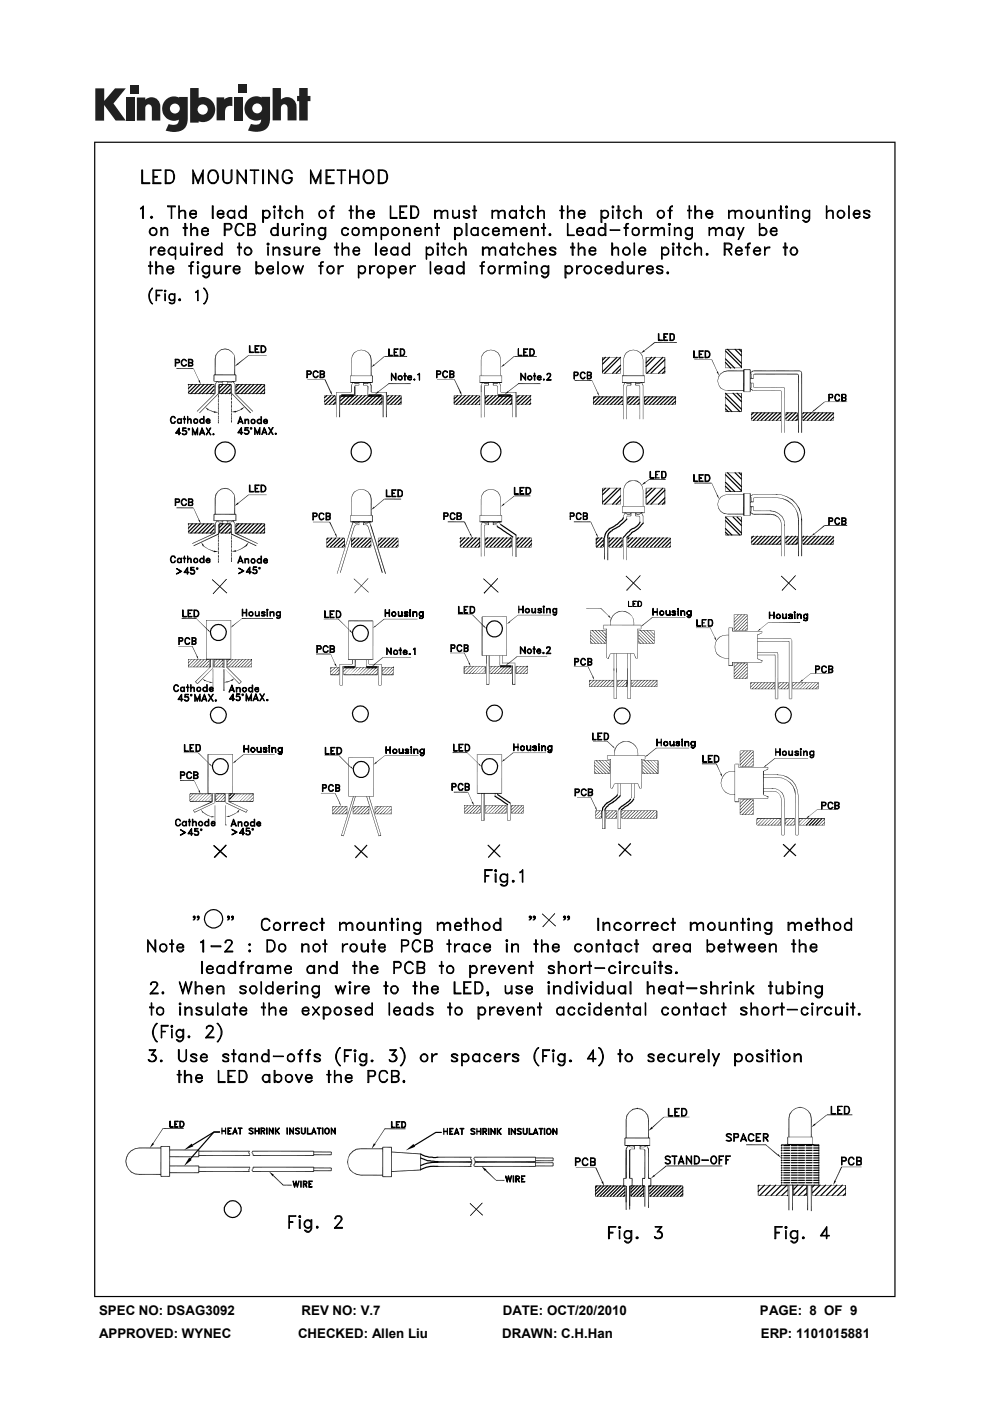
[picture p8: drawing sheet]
<svg xmlns="http://www.w3.org/2000/svg" width="210mm" height="297mm" viewBox="0 0 210 297" stroke-linecap="round" stroke-linejoin="round" font-family="sans-serif">
<defs><g id="words">
<g font-size="2.8">
<text x="21" y="278.7">SPEC NO: DSAG3092</text>
<text x="64" y="278.7">REV NO: V.7</text>
<text x="106.6" y="278.7">DATE: OCT/20/2010</text>
<text x="161.2" y="278.7">PAGE: 8 OF 9</text>
<text x="21" y="283.6">APPROVED: WYNEC</text>
<text x="63.2" y="283.6">CHECKED: Allen Liu</text>
<text x="106.5" y="283.6">DRAWN: C.H.Han</text>
<text x="161.4" y="283.6">ERP: 1101015881</text>
</g>
</g></defs>
<g fill="#231f20">
<path d="M20.2 18.7h1.9v2.7l2.3-2.7h2.3l-2.6 3.2 2.6 3.7h-2.2l-2.4-3.3v3.3h-1.9z"/>
<path d="M26.7 20.7h1.8v4.9h-1.8z"/>
<path d="M49.6 20.7h1.8v4.9h-1.8z"/>
<path d="M27.6 18h1.8v1.8h-1.8z"/>
<path d="M50.6 17.9h1.8v1.8h-1.8z"/>
<path d="M29 20.7h1.8v.4a1.9 1.9 0 0 1 2.2-.3 1.9 1.9 0 0 1 1 2v2.8h-1.8v-2.7a.7 .7 0 0 0-.7-.8 .7 .7 0 0 0-.7 .8v2.7h-1.8z"/>
<path d="M45.9 20.6h1.7v.5a2.02 2.02 0 0 1 1.7-.5v1.9h-.2a1.12 1.12 0 0 0-1.4 1.3v1.7h-1.8z"/>
<path d="M57.8 18.7h1.8v2.4a1.98 1.98 0 0 1 2.2-.3 1.98 1.98 0 0 1 1.1 2v2.7h-1.9v-2.6a.7 .7 0 0 0-.7-.8 .7 .7 0 0 0-.7 .8v2.6h-1.8z"/>
<path d="M63.5 18.7h1.8v1.6h.5v1.1h-.5v4.1h-1.8v-4.1h-.5v-1.1h.5z"/>
<path d="M40.3 18.7v7.3h1.8v-.3a2.63 2.63 0 0 0 3.5-2.5 2.63 2.63 0 0 0-3.5-2.5v-2zM41.9 23.2a1.1 1.1 0 0 1 2.2 0 1.1 1.1 0 0 1-2.2 0z"/>
<path d="M35.3 21a2.56 2.56 0 0 0-.6 3.3 2.56 2.56 0 0 0 3.2 1.1 1.09 1.09 0 0 1-1.5 1.1l-.6-.2-.7 1.4a5.3 5.3 0 0 0 3.8-.2 2.69 2.69 0 0 0 .9-2.4v-4.5h-1.8v.1l-.8-.2a2.44 2.44 0 0 0-1.9 .5zM36 23a1.06 1.06 0 0 1 2.1 0 1.06 1.06 0 0 1-2.1 0z"/>
<path d="M52.8 21a2.56 2.56 0 0 0-.6 3.3 2.56 2.56 0 0 0 3.2 1 1.09 1.09 0 0 1-1.5 1.1l-.7-.1-.6 1.4a5.3 5.3 0 0 0 3.7-.3 2.69 2.69 0 0 0 1-2.3v-4.6h-1.8v.2l-.9-.3a2.44 2.44 0 0 0-1.8 .6zM53.5 23a1.06 1.06 0 0 1 2.1 0 1.06 1.06 0 0 1-2.1 0z"/>
</g>
<g fill="#000">
<path d="M45.3 79.5l.2 1.3h-.2zM45.3 79.5h.2v1.3zM45.7 75.2h.2l-.3 .9zM45.9 75.2l-.2 .9h-.1zM46.2 74.6l.1 .1-.6 .5zM46.3 74.7l-.4 .5h-.2zM46.2 74.6l.7-.5v.1zM46.2 74.6l.7-.4-.6 .5zM46.9 74.1l.9-.2v.2zM46.9 74.1h.9l-.9 .1zM47.8 73.9l.7 .2v.1zM47.8 73.9l.7 .3-.7-.1z"/>
<path d="M48.5 74.1l.6 .6-.6-.5zM48.5 74.1l.7 .5-.1 .1zM49.1 74.7l.1-.1 .4 .6zM49.6 75.2l.1 .9zM49.2 74.6l.5 .6zM50.4 77l.2 .2-.8 .5zM49.7 75.2l.2 .9h-.2zM50.5 77l2.2-1.7-2.2 1.9zM50.5 77.2l2.2-1.9v.1zM74.2 79.7l.1 1.4zM74.7 75.4l-.2 .9zM74.8 75.5l-.3 .8z"/>
<path d="M75.1 74.7l.1 .1-.5 .6zM75.2 74.8l-.4 .7-.1-.1zM75.1 74.7l.8-.4zM75.1 74.7l.8-.3-.7 .4zM75.9 74.3l.7-.2zM75.9 74.3l.7-.1zM76.6 74.1l.8 .3zM76.6 74.1l.9 .2zM77.4 74.4l.1-.1 .6 .5zM77.5 74.3l.6 .4v.1zM78.1 74.7l.4 .8-.4-.7zM78.5 75.5l.1-.1v.9z"/>
<path d="M78.1 74.7l.5 .7-.1 .1zM79.3 77.2l.2 .2-.8 .5zM78.6 75.4l.2 .9h-.2zM79.4 77.3l2.1-1.8-2 1.9zM79.5 77.4l2-1.9 .1 .1zM101.7 79.7l.1 1.4zM102.2 75.4l-.2 .9zM102.3 75.5l-.3 .8zM102.6 74.7l.1 .1-.5 .6zM102.7 74.8l-.4 .7-.1-.1zM102.6 74.7l.7-.4 .1 .1zM102.6 74.7l.8-.3-.7 .4z"/>
<path d="M103.3 74.3l.8-.2zM103.3 74.3l.8-.1zM104.1 74.1l.8 .3zM104.1 74.1l.9 .2zM104.9 74.4l.1-.1 .6 .5zM105 74.3l.6 .4v.1zM105.6 74.7l.4 .8-.4-.7zM105.6 74.7l.5 .7-.1 .1zM106.1 75.4v.9zM106.8 77.2l.2 .2-.8 .5zM106.1 75.4l.1 .9zM106.9 77.3l2.1-1.8-2 1.9z"/>
<path d="M107 77.4l2-1.9 .1 .1zM132 79.7v1.4zM132.4 75.4l-.2 .9zM132.5 75.5l-.3 .8zM132.8 74.7l.1 .1-.5 .6zM132.9 74.8l-.4 .7-.1-.1zM132.8 74.7l.7-.4 .1 .1zM132.8 74.7l.8-.3-.7 .4zM133.5 74.3l.8-.2zM133.5 74.3l.8-.1zM134.3 74.1l.8 .3zM134.3 74.1l.9 .2z"/>
<path d="M135.1 74.4l.1-.1 .6 .5zM135.2 74.3l.7 .4-.1 .1zM136.5 74.2l.3 .3-.9 .4zM135.9 74.7l.3 .8-.4-.7zM135.9 74.7l.4 .7-.1 .1zM136.3 75.4l.1 .9zM136.6 74.3l2.2-1.8-2.1 1.9zM136.7 74.4l2.1-1.9 .1 .2zM137 79.1h.2zM137 79.2l.2-.1zM150.9 76.3l1.3 2.5zM151 76.2l1.2 2.6-1.3-2.5z"/>
<path d="M152.4 79.9l-.2 .9zM152.4 80l-.2 .8zM152 78.9l.3-.2 .2 1zM152.8 79.2l.1 .1-.5 .6zM152.9 79.3l-.5 .7v-.1zM152.8 79.2l.7-.5v.2zM152.8 79.2l.7-.3-.6 .4zM153.5 78.7l.8-.2v.2zM153.5 78.7h.8l-.8 .2zM157.2 77.8l.1 .2h-.1zM157.2 77.8h.1v.2zM159.1 79l.6-.5-.5 .6z"/>
<path d="M157.8 78.5l1.3-.2v.2zM157.8 78.3h1.3l-1.3 .2zM159.7 78.5l.1 .2-.6 .4zM159.5 79.4l-.1 .5zM159.1 79.1l.1-.1 .2 .5zM159.5 79.4v.6zM159.2 79l.3 .4-.1 .1zM159.8 79.4l.1 .1-.2 .2zM159.7 79.7l.2-.2zM159.8 79.4l.3-.2v.2zM159.8 79.4h.3zM169.1 79.2l.1 .3z"/>
<path d="M169.2 79.5l.2-.1-.1 .2zM169.1 79.2l.3 .2-.2 .1zM169.4 79.4v.2h-.1zM169.6 78.5l.3 .3-.3-.1zM170 78.7v.4zM169.6 78.5l.4 .2-.1 .1zM170 78.7l.1 .4h-.1zM39.9 81.5l.1 2zM41 78.1l1.3 2.6zM42.1 80.8l.2-.2 .3 .9zM43.5 86.3l.8 .5-.2 .2zM44.2 86.9l.1-.1 1.1 .6z"/>
<path d="M44.3 86.8l1.1 .5v.1zM45.4 81.5l.1 2zM45.6 83.4l-3.8 3.9-.1-.1zM45.6 81.5l.1 2h-.1zM45.6 83.4v.1l-3.8 3.8zM45.6 81.5h.1v2zM46 80.8l-.3 .7h-.1zM46 80.9l.1-.1 .3 .4zM46 80.8l.1 .1-.4 .6zM46.1 80.8l.4 .3-.1 .1zM46.2 83.5l.2 .1h-.2zM46.2 83.7l.2 .3h-.2z"/>
<path d="M46.2 84.2l.2 .3h-.2zM46.2 84.6l.2 .2h-.2zM46.2 85.1l.2 .2h-.2zM46.2 85.5l.2 .2h-.2zM46.2 86l.2 .3h-.2zM46.2 86.3l.2 .3h-.2zM46.2 86.8l.2 .3h-.2zM46.2 87.2l.2 .2h-.2zM46.2 87.7l.2 .2h-.2zM46.2 88.1l.2 .3h-.2zM46.2 88.6l.2 .3h-.2zM46.2 89l.2 .2h-.2z"/>
<path d="M46.2 89.5l.2 .1h-.2zM46.2 81.8l.2 1.7h-.2zM46.3 83.4l-4 4.2v-.1zM46.3 81.5l.2 .1-.3 .2zM45.4 87.2l.9 .2-.9 .1zM46.3 83.4l.1 .1-4.1 4.1zM46.2 83.5h.2v.1zM46.2 83.7h.2v.3zM46.2 84.2h.2v.3zM46.2 84.6h.2v.2zM46.2 85.1h.2v.2zM46.2 85.5h.2v.2z"/>
<path d="M46.2 86h.2v.3zM46.2 86.3h.2v.3zM46.2 86.8h.2v.3zM46.2 87.2h.2v.2zM46.2 87.7h.2v.2zM46.2 88.1h.2v.3zM46.2 88.6h.2v.3zM46.2 89h.2v.2zM46.2 89.5h.2v.1zM46.2 81.8h.2v1.7zM46.4 81.2h.6zM46.5 81.5l.2 2h-.2z"/>
<path d="M46.2 81.8l.3-.2zM46.5 81.1l.5 .1zM46.3 81.5l.3-.1v.2zM46.3 81.5l.3 .1zM46.5 81.5h.2v2zM46.9 81.1l.4-.3 .1 .1zM46.9 81.1l.5-.2-.4 .3zM47.2 81v.5zM46.6 81.6l.6-.2v.2zM46.6 81.4h.6l-.6 .2zM48 80.9l.1-.1 .4 .4zM48.1 80.8l.4 .4z"/>
<path d="M48.2 81l.1 .5zM48.3 81.4h.6l-.6 .2zM48.3 81.6l.6-.2v.2zM48.5 81.1l.5 .1zM48.9 81.5v2zM48.9 81.1l.5-.3v.1zM49 83.5l.2 .5h-.2zM49 84.1l.2 .2h-.2zM49 84.6l.2 .2h-.2zM49 85l.2 .2h-.2zM49 85.5l.2 .2h-.2zM49 85.8l.2 .3h-.2z"/>
<path d="M49 86.3l.2 .3h-.2zM49 86.7l.2 .2h-.2zM49 87.2l.2 .2h-.2zM49 87.6l.2 .3h-.2zM49 88.1l.2 .3h-.2zM49 88.5l.2 .2h-.2zM49 89l.2 .5h-.2zM49.1 81.5l-.1 .3zM48.9 81.4l.1 .2h-.1zM49 81.8l.2 1.7h-.2zM48.9 81.1l.5-.2-.4 .3zM49.1 83.5l4.2 4-.2 .1z"/>
<path d="M48.9 81.4l.2 .1-.1 .1zM49.1 87.4l.9-.3v.3zM49.1 83.5l.1-.1 4.1 4.1zM49 83.5h.2v.5zM49 84.1h.2v.2zM49 84.6h.2v.2zM49 85h.2v.2zM49 85.5h.2v.2zM49 85.8h.2v.3zM49 86.3h.2v.3zM49 86.7h.2v.2zM49 87.2h.2v.2z"/>
<path d="M49 87.6h.2v.3zM49 88.1h.2v.3zM49 88.5h.2v.2zM49 89h.2v.5zM49.1 81.5l.1 .3h-.2zM49 81.8h.2v1.7zM49.4 80.8h.4zM49.4 80.9l.4-.1zM49.4 80.9l.5 .6zM49.4 80.9l.1-.1 .4 .7zM49.8 83.5l3.9 3.7-.1 .1zM49.8 81.5l.1 2z"/>
<path d="M49.8 83.5l.1-.1 3.8 3.8zM50 81.5l.1 2h-.1zM50 79.5l.1 1.3h-.1zM50 87.2l1.2-.4-1.2 .6zM50 87.2l1.2-.4zM50 81.5h.1v2zM50 79.5h.1v1.3zM51.1 86.7l.8-.4-.7 .6zM56 81.5l.2 2h-.2zM56 81.5h.2v2zM68.8 83.9l.1 1.8zM68.8 80.5l1.4 2.5h-.2z"/>
<path d="M68.8 80.5l.2-.1 1.2 2.6zM69.9 83h.4l.2 .9zM71 83.9l.2 1.8h-.2zM71 83.9h.2v1.8zM72.2 83.9l.1 1.8zM72.4 83.6l.1 .5zM73.7 83.9l1.3-.3v.5zM72.5 83.6l1.2 .3-1.2 .2zM74.5 81.7l.1 1.4zM74.8 81l-.3 .7zM74.8 81l.1 .1-.3 .6zM74.9 81.1l.1-.1 .3 .4z"/>
<path d="M75 81l.3 .4zM75 83.6l.1 .5zM75.2 81.9l.1 2h-.1zM75.2 81.9h.1v2zM75.3 81.7v.2h-.1zM75.2 81.9h.1zM75.3 81.3l.6 .1h-.6zM75.3 81.3h.6v.1zM75.3 81.7l.2 .1zM75.3 81.7l.2 .1-.2 .1zM75.9 81.3l.5-.2-.5 .3zM75.9 81.3l.4-.3 .1 .1z"/>
<path d="M75.5 81.8l.6-.1zM75.5 81.7h.6zM76.1 81.2l.1 .5zM77 81.1v-.1l.4 .4zM77 81l.5 .3-.1 .1zM77 81.2l.2 .5h-.2zM77.1 81.7h.6zM77.1 81.8l.6-.1zM77 81.2h.2v.5zM77.5 81.3l.5 .1h-.6zM77.5 81.3h.4l.1 .1zM77.7 81.7l.2 .2z"/>
<path d="M77.9 81.3l.4-.3 .1 .1zM78 81.9l.1 2zM78 81.8v.2zM77.7 81.7l.3 .1-.1 .1zM77.9 81.3l.5-.2-.4 .3zM78 81.9h.1v2zM78 81.8l.1 .2h-.1zM78.1 83.6l.2 .5h-.2zM78.3 81h.4l-.4 .2zM78.3 81.2l.4-.2v.2zM78.3 81.1l.5 .6-.2 .1zM78.1 83.6h.2v.5z"/>
<path d="M78.3 81.1l.1-.1 .4 .7zM78.6 81.7l.2 1.4h-.2zM78.6 81.7h.2v1.4zM78.9 79.7l.2 1.4h-.2zM78.9 79.7h.2v1.4zM78.2 83.6l1.3 .3-1.3 .2zM79.5 83.9l1.3-.3v.5zM80.2 83l.1 .2-.8 .4zM80.2 83l2.2-1.7-2.1 1.8zM80.3 83.1l2.1-1.8 .1 .1zM80.8 83.6l.1 .5h-.1zM80.9 83.9l.2 1.8h-.2z"/>
<path d="M80.8 83.6h.1v.5zM80.9 83.9h.2v1.8zM82.1 83.9l.1 1.8zM85 83.9l.2 1.8h-.2zM85 83.9h.2v1.8zM96.2 83.9l.2 1.8h-.2zM96.2 83.9h.2v1.8zM96.3 80.5l1.4 2.5h-.2zM96.3 80.5l.1-.1 1.3 2.6zM97.4 83h.4l.1 .9zM101.7 83.9l.1 1.8zM102 81.7l.1 1.4z"/>
<path d="M102.3 81l-.3 .7zM102.3 81.1l.1-.1 .4 .4zM102.3 81l.1 .1-.3 .6zM102.4 81l.4 .3v.1zM102.7 81.9l.1 2zM102.8 81.7v.2h-.1zM102.8 83.9l.2 1.8h-.2zM102.7 81.9h.1zM102.8 81.3l.6 .1h-.6zM102.8 81.3h.6v.1zM102.8 83.9h.2v1.8zM102.8 81.7l.2 .1z"/>
<path d="M102.8 81.7l.2 .1-.2 .1zM103.4 81.3l.4-.2-.4 .3zM103.4 81.3l.3-.3 .1 .1zM103.5 81.2l.2 .5h-.2zM103 81.8l.6-.1zM103 81.7h.6zM103.5 81.2h.2v.5zM104.5 81.1v-.1l.4 .4zM104.5 81l.4 .4zM104.5 81.2l.2 .5h-.2zM104.6 81.7h.6zM104.6 81.8l.6-.1z"/>
<path d="M104.5 81.2h.2v.5zM104.9 81.3l.5 .1h-.5zM104.9 81.3h.5v.1zM105.2 81.7l.2 .2zM105.4 81.3l.5-.2-.5 .3zM105.4 81.3l.4-.3 .1 .1zM105.5 81.9l.1 2zM105.5 81.8v.2zM105.2 81.7l.3 .1-.1 .1zM105.5 81.8l.1 .2zM105.6 83.6l.2 .5h-.2zM105.7 81h.5l-.5 .2z"/>
<path d="M105.7 81.2l.5-.2v.2zM105.8 81.1l.4 .6-.1 .1zM105.6 83.6h.2v.5zM105.8 81.1l.1-.1 .3 .7zM106.1 81.7l.1 1.4zM106.4 79.7l.1 1.4zM105.7 83.6l1.3 .3-1.3 .2zM107 83.9l1.3-.3v.5zM107.7 83l.1 .2-.8 .4zM107.7 83l2.2-1.7-2.1 1.8zM107.8 83.1l2.1-1.8 .1 .1zM108.3 83.6v.5z"/>
<path d="M108.4 83.9l.2 1.8h-.2zM108.4 83.9h.2v1.8zM109.6 83.9l.1 1.8zM112.5 83.9l.1 1.8zM125.8 84.1l.1 1.6h-.1zM125.8 84.1h.1v1.6zM125.5 80.7l1.3 2.5-.1 .1zM125.5 80.7l1.3 2.5zM126.6 83.3l.3-.1 .2 .9zM132 84.1v1.6zM132.5 81l-.2 .8-.1-.1zM132.5 81.1l.1-.1 .5 .4z"/>
<path d="M132.5 81l.1 .1-.3 .7zM132.6 81l.5 .3v.1zM133 81.8l.1 .1-.2 .1zM132.9 82l.2-.1zM133.1 81.3l.5 .1h-.5zM133.1 81.3h.5v.1zM133.1 84.1l.1 1.6h-.1zM133 81.8l.2-.1zM133 81.8h.2zM133.1 84.1h.1v1.6zM133.6 81.3l.4-.2-.4 .3zM133.6 81.3l.3-.3 .1 .1z"/>
<path d="M133.7 81.2l.2 .5h-.2zM133.2 81.8l.6-.1zM133.2 81.7h.6zM133.7 81.2h.2v.5zM134.7 81.1l.1-.1 .3 .4zM134.8 81l.3 .4zM134.8 81.2l.1 .5h-.1zM134.8 81.7h.6zM134.8 81.8l.6-.1zM134.8 81.2h.1v.5zM135.1 81.3l.5 .1h-.5zM135.1 81.3h.5v.1z"/>
<path d="M135.5 84.1l.1 1.6zM135.4 81.7l.2 .2zM135.6 81.3l.5-.2-.5 .3zM135.6 81.3l.4-.3 .1 .1zM135.7 81.8v.2zM135.4 81.7l.3 .1-.1 .1zM135.7 81.8l.1 .2zM136 81.1l.4 .6v.1zM136 81.1l.1-.1 .3 .7zM136.6 79.7l.1 1.4zM136.6 84.1l.2 1.6h-.2zM136.6 84.1h.2v1.6z"/>
<path d="M143.2 84.1l.2 1.6h-.2zM143.2 84.1h.2v1.6zM152.2 80.8l.2 .7zM152.3 80.8l.1 .7zM152.4 81.5l.4 .8zM152.4 81.5l.5 .7-.1 .1zM152.8 82.3l.1-.1 .6 .5zM152.9 82.2l.6 .5zM153.5 82.6l.8 .3zM157.8 83h1.3zM157.8 83.1l1.3-.1zM159.1 82.5l.7 .3-.1 .1z"/>
<path d="M159.4 82l-.3 .4zM159.4 79.9l.1 .1-.4 .3zM159.2 82.4l.6 .4-.7-.3zM159.5 82l-.3 .4h-.1zM159.5 80l-.3 .4-.1-.1zM159.3 80.2h.5l-.5 .1zM159.3 80.3l.5-.1v.1zM159.3 81.2h.5zM159.3 81.3l.5-.1zM159.4 87.5l.1 1.6zM159.4 81.5v.5zM159.1 81.1l.1-.1 .2 .5z"/>
<path d="M159.5 81.5l-.1 .5zM159.2 81l.3 .5zM159.7 79.7l.1 .5zM159.7 81.3l.1 .6zM159.7 81.9l.1 .2zM159.8 81.9v.2zM159.8 82.1l.1-.1 .2 .2zM159.9 82l.2 .2zM164.5 82.1h1.5zM164.5 82.2l1.5-.1zM164.5 82.8h1.1zM164.5 82.9l1.1-.1z"/>
<path d="M165.6 87.5v1.6zM165.6 82.8v.2zM165.6 83l.1-.1v.1zM165.6 82.8l.1 .1-.1 .1zM165.7 82.9l.1 .1zM166 82.1l.3 .2zM166.4 82.2v.4zM166 82.1l.4 .1zM166.4 82.2l.1 .4zM166.7 87.5v1.6zM169 87.5l.2 1.6h-.2zM169 87.5h.2v1.6z"/>
<path d="M170.2 87.5l.1 1.6zM172.7 86.8l.1 .2-.7 .5zM172.7 86.8l2.2-1.6-2.1 1.8zM172.8 87l2.1-1.8zM176.8 87.5l.1 1.6zM39.9 111.1l.1 1.9zM41 107.7l1.3 2.5-.1 .1zM41 107.7l1.3 2.5zM42.1 110.3l.2-.1 .3 .9zM42.7 115l.6 .6-.3 .2zM43.1 115.8l.1-.1 1 .8zM43.2 115.7l1 .8z"/>
<path d="M44.2 116.4l1.2 .6zM44.2 116.4l1.2 .4v.2zM45.3 109l.2 1.5h-.2zM45.4 111.1l.1 1.9zM45.3 109h.2v1.5zM45.6 111.1l.1 1.9h-.1zM40.8 115.3l4.8-2.4v.2zM40.7 115.2l4.9-2.3-4.8 2.4zM45.6 111.1h.1v1.9zM45.7 104.8l.2 .1-.3 .7zM45.9 104.9l-.2 .7h-.1zM46 110.4l-.3 .7h-.1z"/>
<path d="M46 110.5l.1-.1 .3 .3zM46 110.4l.1 .1-.4 .6zM46.1 110.4l.4 .2-.1 .1zM41.1 115.6l5.1-2.4-5.1 2.6zM46.2 113l.2 .2h-.2zM46.2 113.3l.2 .2h-.2zM46.2 113.8l.2 .2h-.2zM46.2 114.1l.2 .3h-.2zM46.2 114.6l.2 .3h-.2zM46.2 115l.2 .3h-.2zM46.2 115.5l.2 .3h-.2zM46.2 115.9l.2 .2h-.2z"/>
<path d="M46.2 116.4l.2 .2h-.2zM46.2 116.7l.2 .3h-.2zM46.2 117.2l.2 .3h-.2zM46.2 117.7l.2 .2h-.2zM46.2 118.2l.2 .2h-.2zM46.2 118.5l.2 .3h-.2zM46.2 119l.2 .2h-.2zM46.2 111.3l.2 2h-.2zM46.2 104.1l.1 .1-.6 .6zM41.1 115.8l5.1-2.6 .1 .1zM46.3 111.1l.2 .1-.3 .1zM46.3 104.2l-.4 .7-.2-.1z"/>
<path d="M45.4 116.7l.9 .3-.9 .1zM46.2 113h.2v.2zM46.2 113.3h.2v.2zM46.2 113.8h.2v.2zM46.2 114.1h.2v.3zM46.2 114.6h.2v.3zM46.2 115h.2v.3zM46.2 115.5h.2v.3zM46.2 115.9h.2v.2zM46.2 116.4h.2v.2zM46.2 116.7h.2v.3zM46.2 117.2h.2v.3z"/>
<path d="M46.2 117.7h.2v.2zM46.2 118.2h.2v.2zM46.2 118.5h.2v.3zM46.2 119h.2v.2zM46.2 111.3h.2v2zM46.4 110.7h.6zM46.5 111.1l.2 1.9h-.2zM46.2 111.3l.3-.1zM46.5 110.6l.5 .1zM46.3 111.1l.3-.1v.1zM46.3 111.1h.3zM46.5 111.1h.2v1.9z"/>
<path d="M46.9 110.6l.4-.2 .1 .1zM46.2 104.1l.7-.5v.2zM46.2 104.1l.7-.3-.6 .4zM46.9 110.6l.5-.1-.4 .2zM47.2 110.6v.5zM46.6 111.1l.6-.1v.1zM46.6 111h.6l-.6 .1zM46.9 103.6l.9-.2v.2zM46.9 103.6h.9l-.9 .2zM48 110.5l.1-.1 .4 .3zM48.1 110.4l.4 .3zM48.2 110.6l.1 .5z"/>
<path d="M48.3 111h.6l-.6 .1zM48.3 111.1l.6-.1v.1zM47.8 103.4l.7 .2v.2zM47.8 103.4l.7 .4-.7-.2zM48.5 110.6l.5 .1zM48.9 111.1v1.9zM48.9 110.6l.5-.2v.1zM49 113l.2 .5h-.2zM49 113.7l.2 .2h-.2zM49 114.1l.2 .3h-.2zM49 114.5l.2 .3h-.2zM49 115l.2 .3h-.2z"/>
<path d="M49 115.4l.2 .2h-.2zM49 115.9l.2 .2h-.2zM49 116.3l.2 .2h-.2zM49 116.7l.2 .3h-.2zM49 117.2l.2 .2h-.2zM49 117.7l.2 .2h-.2zM49 118l.2 .3h-.2zM49 118.5l.2 .5h-.2zM49 111.2l.1-.1zM48.9 111l.1 .2zM49 111.3l.2 1.7h-.2zM48.9 110.6l.5-.1-.4 .2z"/>
<path d="M49.1 113.3l5.3 2.3v.2zM48.9 111l.2 .1-.1 .1zM48.5 103.6l.6 .6-.6-.4zM49.1 116.9l.9-.3v.4zM49.2 113.2l5.2 2.4-5.3-2.3zM49 113h.2v.5zM49 113.7h.2v.2zM49 114.1h.2v.3zM49 114.5h.2v.3zM49 115h.2v.3zM49 115.4h.2v.2zM49 115.9h.2v.2z"/>
<path d="M49 116.3h.2v.2zM49 116.7h.2v.3zM49 117.2h.2v.2zM49 117.7h.2v.2zM49 118h.2v.3zM49 118.5h.2v.5zM49.1 111.1l.1 .2h-.2zM49 111.3h.2v1.7zM48.5 103.6l.7 .5-.1 .1zM49.4 110.4h.4zM49.4 110.5l.4-.1zM49.4 110.5l.5 .6z"/>
<path d="M49.4 110.5l.1-.1 .4 .7zM49.2 104.1l.4 .8-.5-.7zM49.7 104.8v.8zM49.2 104.1l.5 .7-.1 .1zM50.4 106.6l.2 .2-.8 .5zM49.8 113.1l4.9 2.1-.1 .1zM49.8 111.1l.1 1.9zM49.9 112.9l4.8 2.3-4.9-2.1zM49.7 104.8l.2 .8h-.2zM50 111.1l.1 1.9h-.1zM50 109l.1 1.5h-.1zM50 116.8l1.2-.4z"/>
<path d="M50 116.8l1.1-.5 .1 .1zM50 111.1h.1v1.9zM50 109h.1v1.5zM50.5 106.7l2.2-1.8-2.2 1.8zM50.5 106.7l2.2-1.8v.1zM51.1 116.3l1.1-.7v.2zM51.1 116.3l1.1-.5-1 .6zM52.7 115l-.4 .8-.2-.2zM56 111.1l.2 1.9h-.2zM56 111.1h.2v1.9zM69.2 114.1l.1 1.9zM69.8 110.7l1.4 2.5-.1 .1z"/>
<path d="M69.8 110.7l.2-.1 1.2 2.6zM71 113.3l.3-.1 .2 .9zM73 114.1l.1 1.9h-.1zM73 114.1h.1v1.9zM74.2 109.3l.1 1.3zM74.5 111.7l-3 9.9zM74.5 114.1l.2 1.9h-.2zM74.6 114h.7zM74.6 114.1l.7-.1zM74.5 114.1h.2v1.9zM74.7 105l-.2 .8zM74.8 105.1l-.3 .7z"/>
<path d="M74.8 110.6l-.2 1.1zM74.9 110.6h.1l.3 .4zM74.8 110.6h.2l-.4 1.1zM75 110.6l.3 .4zM75.1 111.7l-2.9 9.8zM75.1 104.3l.1 .1-.5 .6zM75.2 104.4l-.4 .7-.1-.1zM75.3 111.4v.1l-.2 .2zM75.1 111.7l.2-.2-.1 .2zM75.3 110.8l.6 .2h-.6zM75.3 110.8h.6v.2zM75.3 111.4l.2-.2z"/>
<path d="M75.3 111.4l.2-.1-.2 .2zM75.9 110.8l.5-.2-.5 .4zM75.9 110.8l.4-.2h.1zM75.1 104.3l.8-.4zM75.1 104.3l.8-.4-.7 .5zM75.5 111.3l.6-.1zM75.5 111.2h.6zM76.1 110.8l.1 .5zM75.9 103.9l.7-.2zM75.9 103.9l.7-.1zM77 110.6l.4 .4zM77 110.6l.5 .2-.1 .2z"/>
<path d="M77 110.8l.2 .5h-.2zM77.1 111.2h.6zM77.1 111.3l.6-.1zM77 110.8h.2v.5zM76.6 103.7l.8 .2zM77.5 110.8l.5 .2h-.6zM76.6 103.7l.9 .2zM77.5 110.8h.4l.1 .2zM77.9 110.8l.4-.2h.1zM77.9 110.8l.5-.2-.4 .4zM78.1 111.7l3.1 9.7-.2 .1zM77.8 111.2l.3 .5-.4-.4z"/>
<path d="M77.4 103.9h.1l.6 .5zM78.1 111.7l3.1 9.7zM77.8 111.2l.3 .5zM77.5 103.9l.6 .4v.1zM78.3 110.6h.4l-.4 .1zM78.3 110.7l.4-.1v.1zM78.3 110.6l.5 1.1h-.2zM78.3 110.6l.5 1.1zM78.1 104.3l.4 .8-.4-.7zM78.6 111.7l3.3 9.9h-.2zM78.6 114.1l.1 1.9zM77.8 116.1l.8-.1z"/>
<path d="M77.8 116h.8zM78.5 105.1l.1-.1v.8zM78.1 104.3l.5 .7-.1 .1zM79.3 107.4l.2 .3-.8 .4zM78.6 111.7h.2l3.1 9.9zM78.6 105l.2 .8h-.2zM78.9 109.3l.2 1.3h-.2zM78.9 109.3h.2v1.3zM79.4 107.5l2.1-1.8-2 1.9zM79.5 107.6l2-1.9 .1 .1zM80.2 114.1l.1 1.9zM84.4 114.1l.1 1.9z"/>
<path d="M97.6 114l.1 2zM98.4 110.7l1.4 2.5-.1 .1zM98.4 110.7l.2-.1 1.2 2.6zM99.6 113.3l.3-.1 .2 .8zM101.7 114l.1 2h-.1zM101.7 109.3l.1 1.3zM101.7 114h.1v2zM102.2 105l-.2 .8zM102.3 105.1l-.3 .7zM102.3 110.6l-.2 .7-.1-.1zM102.3 110.6h.1l.4 .4zM102.3 110.6l-.2 .7z"/>
<path d="M102.4 110.6l.4 .2v.2zM102.6 104.3l.1 .1-.5 .6zM102.7 104.4l-.4 .7-.1-.1zM102.8 111.3v.1l-.1 .1zM102.7 111.5l.1-.1zM102.8 110.8l.6 .2h-.6zM102.8 110.8h.6v.2zM102.9 114l.1 2zM102.8 111.3l.2-.1zM102.8 111.3h.2zM102.6 104.3l.7-.4h.1zM103.4 110.8l.4-.2-.4 .4z"/>
<path d="M103.4 110.8l.3-.2h.1zM102.6 104.3l.8-.4-.7 .5zM103.5 110.8l.2 .5h-.2zM103 111.3l.6-.1zM103 111.2h.6zM103.5 110.8h.2v.5zM103.3 103.9l.8-.2zM103.3 103.9l.8-.1zM104.5 110.6l.4 .4zM104.5 110.8l.2 .5h-.2zM104.6 111.2h.6zM104.6 111.3l.6-.1z"/>
<path d="M104.5 110.8h.2v.5zM102.9 116.1l1.9-.1zM102.9 116h1.9zM102.9 114.1l1.9-.1zM102.9 114h1.9zM104.1 103.7l.8 .2zM104.9 110.8l.5 .2h-.5zM104.9 110.8h.5v.2zM104.1 103.7l.9 .2zM105.2 111.2l.2 .2zM105.4 110.8l.5-.2-.5 .4zM105.4 110.8l.4-.2h.1z"/>
<path d="M105.5 111.5l.1 .2zM105.4 111.4l.1-.1v.2zM105.2 111.2l.3 .1-.1 .1zM105.5 111.3l.1 .2zM104.9 103.9h.1l.6 .5zM105 103.9l.6 .4v.1zM105.7 110.6h.5l-.5 .1zM105.7 110.7l.5-.1v.1zM105.8 110.6l.4 .6-.1 .1zM105.8 110.6l.4 .6zM105.6 104.3l.4 .8-.4-.7zM105.6 104.3l.5 .7-.1 .1z"/>
<path d="M106.1 105v.8zM106.8 106.7l.2 .3-.8 .4zM106.1 105l.1 .8zM106.4 109.3l.1 1.3zM106.9 106.8l2.1-1.7zM106.9 106.9l2.1-1.8 .1 .1zM108.3 114l.2 2h-.2zM108.3 114h.2v2zM109.6 114l.1 2zM112.7 114l.1 2zM126.4 114l.1 2h-.1zM126.5 114h1.5z"/>
<path d="M126.5 114.1l1.5-.1zM125.3 110.7l1.2 2.5v.1zM126.4 114h.1v2zM125.3 110.7l.1-.1 1.1 2.6zM126.4 113.3l.2-.1 .3 .8zM127.9 114l.2 2h-.2zM126.5 116.1l1.5-.1zM126.5 116h1.5zM127.9 114h.2v2zM129.1 114l.1 2h-.1zM129.1 114h.1v2zM131.9 114l.1 2h-.1z"/>
<path d="M132 107.3v1.5zM131.9 114h.1v2zM132.2 109.4l.1 .4zM132.4 103.1l-.2 .8zM132.5 103.2l-.3 .7zM132.5 108.7l-.3 .7zM132.5 108.8l.1-.1 .5 .4zM132.5 108.7l.1 .1-.3 .6zM132.6 108.7l.5 .2v.2zM132.8 102.4l.1 .1-.5 .6zM132.9 102.5l-.4 .7-.1-.1zM132.9 109.6l.1 .4z"/>
<path d="M133 109.4l.1 .1h-.2zM132.9 109.5h.2l-.1 .1zM133.1 108.9l.5 .2h-.5zM133.1 108.9h.5v.2zM133.1 114l.1 2zM133 109.4l.2 .1zM132.8 102.4l.7-.5 .1 .2zM133.6 108.9l.4-.1-.4 .3zM133.6 108.9l.3-.2 .1 .1zM132.8 102.4l.8-.3-.7 .4zM133.7 108.9l.2 .5h-.2zM133.2 109.5l.6-.1z"/>
<path d="M133.2 109.4h.6zM133.7 108.9h.2v.5zM133.5 101.9l.8-.1zM133.5 101.9h.8l-.7 .2zM134.7 108.8l.1-.1 .3 .4zM134.8 108.7l.3 .4zM134.8 108.9l.1 .5h-.1zM134.8 109.4h.6zM134.8 109.5l.6-.1zM134.8 108.9h.1v.5zM133.1 116.1l1.9-.1zM133.1 116h1.9z"/>
<path d="M133.1 114.1l1.9-.1zM133.1 114h1.9zM134.3 101.8l.8 .3zM135.1 108.9l.5 .2h-.5zM135.1 108.9h.5v.2zM134.3 101.8l.9 .1-.1 .2zM135.4 109.4l.2 .1zM135.6 108.9l.5-.1-.5 .3zM135.6 108.9l.4-.2 .1 .1zM135.7 109.5v.2zM135.4 109.4l.3 .1h-.1zM135.7 109.7l.1 1z"/>
<path d="M135.7 109.5l.1 .2zM135.2 101.9l.6 .6-.7-.4zM135.2 101.9l.7 .5-.1 .1zM135.9 108.7h.5zM135.9 108.8l.5-.1zM136 108.8l.4 .6v.1zM136.7 102.2l.3 .2-.9 .4zM136 108.8l.1-.1 .3 .7zM135.9 102.4l.3 .8-.4-.7zM135.9 102.4l.4 .7-.1 .1zM136.3 103.1l.1 .8zM136.4 109.4v1.5z"/>
<path d="M136.6 107.3l.1 1.5zM136.8 102.3l.9-.7-.8 .7zM136.9 102.3l.8-.7 .1 .1zM142.2 114l.1 2zM150.9 102.4l1.3 2.6-.1 .1zM150.9 102.4l1.3 2.6zM152.2 106.9l.2 .9zM152.3 106.9l.1 .9zM152.4 106.2l-.2 .7zM152.4 107.8v-.1l.4 .7zM152.4 107.7l.5 .7h-.1zM152 105.1l.3-.1 .2 .8z"/>
<path d="M152.8 105.4l.1 .1-.5 .7zM152.8 108.4h.1l.6 .5zM152.9 105.5l-.5 .7zM152.9 108.4l.6 .4v.1zM152.8 105.4l.7-.4zM152.8 105.4l.7-.3-.6 .4zM153.5 108.8l.8 .2-.8-.1zM153.5 108.8l.8 .2zM153.5 105l.8-.2zM153.5 105l.8-.1zM157.2 104l.1 .2h-.1zM157.2 104h.1v.2z"/>
<path d="M157.8 109.2h1.3zM157.8 109.3l1.3-.1zM159.1 108.7l.7 .2-.1 .2zM159.1 105.1l.6-.3-.5 .4zM157.8 104.6l1.3-.1zM157.8 104.5h1.3zM159.4 108.2l-.3 .4zM159.4 106.2l-.3 .4zM159.1 108.7l.1-.1 .6 .3zM159.2 105.2l.5-.4 .1 .1zM159.5 108.2l-.3 .5-.1-.1zM159.5 106.2l-.3 .5-.1-.1z"/>
<path d="M159.3 106.3h.5l-.5 .2zM159.3 106.5l.5-.2v.2zM159.3 107.3h.5l-.5 .2zM159.3 107.5l.5-.2v.2zM159.4 113.7l.1 1.7zM159.5 107.7l-.1 .5zM159.1 107.3h.1l.2 .5zM159.4 105.6v.6zM159.2 105.2l.2 .4-.3-.3zM159.2 107.3l.3 .4-.1 .1zM159.5 105.6l-.1 .6zM159.2 105.2l.3 .4z"/>
<path d="M159.7 105.8l.1 .6zM159.7 107.4l.1 .6zM159.7 108l.1 .3zM159.8 105.6h.1l-.2 .2zM159.8 108v.3zM159.8 108.3l.1-.1 .2 .2zM159.7 105.8l.2-.2zM159.9 108.2l.2 .2zM159.8 105.6l.3-.1zM159.8 105.6h.3zM163.4 108.9l.9 .4-.9-.2zM163.3 108.3l1 .1v.1z"/>
<path d="M163.3 108.3l1 .2zM163.4 108.9l1 .2-.1 .2zM164.4 109.1l.6 .6-.7-.4zM164.4 109.1l.7 .5-.1 .1zM164.3 108.4l.8 .5-.8-.4zM164.3 108.4l.9 .5h-.1zM165.6 113.7v1.7zM165 109.7l.1-.1 .5 .9zM165.1 109.6l.5 .8v.1zM165.6 110.4l.1 .9zM164.5 104.8l1.3 .2zM165.6 110.4l.2 .9z"/>
<path d="M164.7 105.5l1.2 .2zM165.2 108.9l.7 .7-.8-.7zM164.7 105.5l1.3 .1zM165.2 108.9l.8 .6-.1 .1zM166 109.5l.3 1.1-.4-1zM166.4 110.5v1zM166 109.5l.4 1-.1 .1zM166.4 110.5l.1 1zM166.7 113.7v1.7zM165.8 104.9l1.1 .5zM166 105.6l1 .6-1.1-.5zM165.8 104.9l1.2 .4-.1 .1z"/>
<path d="M166 105.6l1.1 .5-.1 .1zM167.1 106.1l.8 .8-.9-.7zM167.1 106.1l.9 .7-.1 .1zM167 105.3l1 .8-1.1-.7zM167 105.3l1.1 .6-.1 .2zM168 106.8l.7 1-.8-.9zM168 106.8l.8 1zM168.1 105.9l.8 1-.9-.8zM168.1 105.9l.8 .9v.1zM169 113.7l.2 1.7h-.2zM168.7 107.8l.4 1.1zM169 113.7h.2v1.7z"/>
<path d="M169.1 108.9h.2v1.2zM168.8 107.8l.5 1.1h-.2zM169.3 108.9l.1 1.2h-.1zM168.9 106.9v-.1l.5 1.1zM168.9 106.8l.7 1-.2 .1zM169.4 107.9l.2-.1 .3 1.3zM170 109v1.3zM169.6 107.8l.3 1.3zM170 109l.1 1.3h-.1zM170.2 113.7l.1 1.7zM172.7 113l.1 .3-.7 .4zM172.7 113.1l2.2-1.8-2.1 1.9z"/>
<path d="M172.8 113.2l2.1-1.9v.2zM176.8 113.7l.1 1.7zM40.7 137.1l1.1 2-.1 .1zM40.8 137l1 2.1-1.1-2zM41.7 139.2l.2-.1 .2 .7zM41.6 131.1l2.5 2.4-.1 .1zM41.6 131.1l2.5 2.4zM44.4 139.8l.1 1.7zM44.5 139.8l.2 1.7h-.2zM44 133.7l.2-.2 .4 .6zM44.5 139.8h.2v1.7zM45 122.9l3.2 2.8-.1 .1z"/>
<path d="M45 122.9v-.1l3.2 2.9zM48 122.7l-2.8 3.3-.1-.1zM45.1 139.8l.1 1.8zM48 122.7l.1 .1-2.9 3.2zM45.3 139.8l.2 1.7h-.2zM45.3 139.8h.2v1.7zM47.2 139.8l.1 1.7zM45.4 139.8h1.9zM47.4 139.8l.2 1.8h-.2zM47.4 139.8h.2v1.8zM48 139.8l.1 1.7zM48.2 139.8l.1 1.7z"/>
<path d="M49.4 132.5l.2 .2-.7 .4zM49.5 132.5l1.8-1.4-1.7 1.5zM49.6 132.6l1.8-1.5zM53.3 139.8v1.7zM71.7 131.3l2.5 2.5zM71.7 131.3l.1-.1 2.4 2.5zM74.3 133.6l.5 .7-.6-.5zM74.8 139.9v.9zM75 122.7l3.2 2.8-.1 .1zM75 122.7h.1l3.1 2.8zM75.3 139.9l.1 1.5h-.1zM75.3 139.9h.1v1.5z"/>
<path d="M77.6 139.9l.1 1.5zM78.1 122.6l-2.8 3.2-.1-.1zM78.1 122.6v.1l-2.8 3.1zM78.1 139.9l.1 .9zM79.6 132.7l.1 .1-.6 .4zM79.7 132.7l1.7-1.5-1.7 1.5zM79.7 132.7l1.7-1.5 .1 .1zM102.5 122.7l3.2 2.8-.1 .1zM105.6 122.6l-2.8 3.2-.2-.1zM102.5 122.7h.1l3.1 2.8zM100.1 130.4l2.6 2.3-.1 .1zM100.1 130.4l.1-.1 2.5 2.4z"/>
<path d="M105.6 122.6v.1l-2.8 3.1zM103.1 139l.1 1.7zM102.5 132.8l.2-.1 .5 .6zM105.6 122.6l-2.8 3.2-.1-.1zM106.6 139l.1 1.7zM108 131.8l.2 .2-.7 .3zM108 131.8l1.9-1.4-1.8 1.5zM108.1 131.9l1.8-1.5zM125.2 136l.5 .4-.1 .1zM125.3 136l.4 .4-.5-.4zM125.2 135.4l1.2 1-.1 .1zM125.2 135.4l.1-.1 1.1 1.1z"/>
<path d="M125.2 134.7l1.8 1.7v.1zM125.3 134.6l1.7 1.8-1.8-1.7zM125.2 134l2.5 2.4-.1 .1zM125.2 134l2.5 2.4zM127.9 132.6l.1 .7zM125.5 133.7l2.9 2.7-.1 .1zM125.5 133.7l.1-.1 2.8 2.8zM126.2 133.7l2.4 2.2-.1 .1zM126.9 133.7l1.7 1.5-.1 .1zM127.6 133.7l1 .8-.1 .1zM126.3 133.6l2.3 2.3-2.4-2.2zM127 133.6l1.6 1.6-1.7-1.5z"/>
<path d="M127.6 133.7v-.1l1 .9zM128.7 139.5h.3zM128.7 139.6l.3-.1zM128 133.4l.7-.1zM128 133.3h.7zM129.4 138.6l-.3 1-.1-.1zM129.4 138.6l-.3 1zM127.4 129l1.7 1.6zM127.5 128.9l1.6 1.6-1.7-1.5zM129.4 132.1l.1 .5zM129.5 131.3h.2l-.3 .8zM129.2 130.5l.4 .6-.6-.4z"/>
<path d="M129.7 131.3l-.3 .8zM129.9 130.5l.1 .1-.5 .7zM130 130.6l-.3 .7h-.2zM130.4 130l.1 .1-.6 .4zM129.9 130.5l.6-.4-.5 .5zM130.4 130l.8-.4v.2zM130.4 130l.8-.2-.7 .3zM131.2 129.6l.8-.1zM131.2 129.6h.8l-.8 .2zM132.7 122.2l3.2 2.8v.1zM132 129.5l.7 .1v.2zM132 129.5l.7 .3z"/>
<path d="M135.8 122l-2.9 3.2-.1-.1zM132.7 122.2l.1-.1 3.1 2.9zM135.8 122l.1 .1-3 3.1zM132.7 129.6l.7 .5-.7-.3zM132.7 129.6l.8 .4-.1 .1zM133.5 130l.5 .6zM133.4 130.1l.1-.1 .5 .6zM134 130.5l.3 .8zM134.3 131.3l.1 .8zM134 130.5l.4 .8zM134.4 132.1l.1 .5zM134.4 131.3l.1 .8z"/>
<path d="M134.4 138.6l.5 .9-.1 .1zM134.4 138.6l.5 .9zM134.9 139.6l.4-.1zM134.9 139.5h.4zM135.3 133.3h.6zM135.3 133.4l.6-.1zM135.8 122l-2.8 3.3-.1-.1zM135.8 122l.1 .1-2.9 3.2zM135.4 136l.5 .4v.1zM136.4 132.3l.2 .2-.7 .3zM135.5 136l.4 .4-.5-.4zM135.9 132.6l.1 .7z"/>
<path d="M136.5 132.3l1.8-1.4-1.7 1.5zM135.4 135.4l1.2 1-.1 .1zM136.6 132.4l1.7-1.5 .1 .1zM135.4 135.4l.1-.1 1.1 1.1zM135.4 134.7l1.9 1.7-.1 .1zM135.5 134.6l1.8 1.8-1.9-1.7zM135.4 134l2.6 2.4-.1 .1zM135.4 134l2.6 2.4zM135.8 133.7l2.8 2.7v.1zM135.8 133.7l.1-.1 2.7 2.8zM136.4 133.7l2.4 2.2-.1 .1zM137.1 133.7l1.7 1.5-.1 .1z"/>
<path d="M137.8 133.7l1 .8-.1 .1zM136.5 133.6l2.3 2.3-2.4-2.2zM137.2 133.6l1.6 1.6-1.7-1.5zM137.8 133.6l1 .9zM151.6 137.1l.1 .8zM150.6 133.1l1.1 2.1zM151.7 136.4l-.1 .7zM151.7 137.1l.1 .8zM151.7 137.9l.3 .8zM151.8 136.4l-.2 .7zM151.8 137.9l.3 .7-.1 .1zM151.5 135.3l.3-.2 .1 .8z"/>
<path d="M152 135.6l.1 .1-.4 .7zM152 138.7l.1-.1 .5 .6zM152.1 135.7l-.4 .7zM152.1 138.6l.6 .5-.1 .1zM152.6 135l.1 .1-.7 .5zM152.6 139.2l.1-.1 .7 .4zM152 135.6l.7-.5-.6 .6zM152.7 139.1l.7 .4zM152.6 135l.8-.3zM152.6 135l.8-.2-.7 .3zM153.4 139.4l.7 .3zM153.4 134.7l.7-.1z"/>
<path d="M153.4 134.7h.7zM154.1 139.6h.5zM154.1 139.7l.5-.1zM154.1 134.6h.5zM154.1 134.7l.5-.1zM155.3 133.2l.2 .6h-.2zM154.6 133.2l.8-.1zM154.6 133.1h.8zM155.3 133.2h.2v.6zM156.6 130.3l-.9 1zM156.6 130.3l.1 .1-1 .9zM157.3 130.3l-1.6 1.7v-.1z"/>
<path d="M157.3 130.3v.1l-1.6 1.6zM157.9 130.3l-2.2 2.4v-.1zM157.9 130.3l.1 .1-2.3 2.3zM158.4 131.1l-2.3 2.6-.1-.1zM158.4 130.5l-2.7 2.8v-.1zM158.4 131.8l-1.6 1.9-.1-.1zM158.4 133.2l-.3 .5-.1-.1zM158.4 132.5l-1 1.2-.1-.1zM158.4 131.1l.1 .1-2.4 2.5zM158.4 130.5h.1l-2.8 2.8zM158.4 131.8l.1 .1-1.7 1.8zM158.4 133.2h.1l-.4 .5z"/>
<path d="M158.4 132.5l.1 .1-1.1 1.1zM161.2 133.3l.1 .2-.7 .3zM161.2 133.3l1.8-1.4zM161.2 133.4l1.8-1.5zM160.6 134.7l1-.5zM160.6 134.6l1-.4-1 .5zM161.6 133.8l.1 .4zM164.4 138.8v.2zM164.2 138.8l.2 .1zM164.4 138.8l.1 .2zM164.6 138.2l.3 .2zM164.9 138.4l.1-.1v.4z"/>
<path d="M164.6 138.2l.4 .1zM165 138.3v.4zM165.6 122.2l3.3 2.8-.1 .1zM165.6 122.2l.1-.1 3.2 2.9zM168.7 122l-2.8 3.2-.1-.1zM168.7 122l.1 .1-2.9 3.1zM167.3 136v.1zM167.2 136h.1zM167.3 136l.1 .1zM167.6 135.4l.2 .1zM167.8 135.4l.1 .4zM167.8 135.4l.2 .4z"/>
<path d="M168.7 122l-2.8 3.3-.1-.1zM168.7 122l.1 .1-2.9 3.2zM41.2 139.8l-1.2 1.5-.1-.1zM40.6 139.8l-.6 .8-.1-.1zM39.9 139.8l.1 1.7zM41.2 139.8h.1l-1.3 1.5zM40.6 139.8l-.6 .8zM41.9 139.8l-1.5 1.7zM41.9 139.8h.1l-1.6 1.7zM42.6 139.8l-1.5 1.7-.1-.1zM42.6 139.8h.1l-1.6 1.7zM41.4 144.6l.5 .3-.1 .1z"/>
<path d="M41.4 144.6l.1-.1 .4 .4zM43.3 139.8l-1.6 1.7v-.1zM43.3 139.8h.1l-1.7 1.7zM43.9 139.8l-1.5 1.7-.1-.1zM43.9 139.8h.1l-1.6 1.7zM42.9 143.9l.7 .4-.2 .1zM44.4 140l-1.3 1.5-.1-.1zM44.4 140l.1 .1-1.4 1.4zM43.5 144.3l1 .4-1.1-.4zM43.5 144.3l1 .4zM44.4 140.7l-.6 .8-.1-.1zM44.4 140.7l.1 .1-.7 .7z"/>
<path d="M44.6 141.4l-3.1 3.2zM41.4 144.5l3.2-3.1-3.1 3.2zM45.1 141.6l-3.2 3.4-.1-.1zM44.5 144.5l.7 .3h-.7zM45.1 141.6l-3.2 3.4zM46 139.8l-.6 .7zM46 139.8h.1l-.7 .7zM46.7 139.8l-1.3 1.4zM47.2 139.8l-1.4 1.7-.1-.1zM47.2 139.8l.1 .1-1.5 1.6zM47.2 140.5l-.7 1-.1-.1zM47.2 140.5l.1 .1-.8 .9z"/>
<path d="M47.2 141.2v.3l-.1-.1zM47.2 141.2l.1 .1-.1 .2zM45.4 141.5l1.9-.1zM45.4 141.4h1.9zM47.5 144.7l.8-.3v.3zM47.5 141.6l3.3 3.3-.1 .1zM48 141.5l3.2 3-.1 .1zM48 141.5l.1-.1 3.1 3.1zM48.7 139.8l-.4 .6-.1-.1zM49.4 139.8l-1.1 1.2-.1-.1zM48.3 144.5l.9-.2-.9 .4zM48.3 144.5l.9-.3z"/>
<path d="M48.7 139.8h.1l-.5 .6zM49.4 139.8l-1.1 1.2zM50 139.8l-1.5 1.7-.1-.1zM50 139.8h.1l-1.6 1.7zM50.7 139.8l-1.5 1.7-.1-.1zM50.7 139.8h.1l-1.6 1.7zM49 144.2l.7-.4-.5 .6zM51.4 139.8l-1.5 1.7-.1-.1zM51.4 139.8h.1l-1.6 1.7zM52.1 139.8l-1.6 1.7v-.1zM52.1 139.8h.1l-1.7 1.7zM52.7 139.8l-1.5 1.7-.1-.1z"/>
<path d="M51.1 144.5l-.3 .5-.1-.1zM52.7 139.8h.1l-1.6 1.7zM51.1 144.5l.1 .1-.4 .4zM53.3 139.9l-1.4 1.6-.1-.1zM53.3 139.9v.1l-1.4 1.5zM53.3 140.6l-.7 .9-.1-.1zM53.3 140.6v.1l-.7 .8zM53.3 141.3v.2zM70 142.5l1.1-1-1 1.1zM70 141.5l.1 1.6zM70 141.8l.4-.3-.3 .4zM71.1 141.5h.1l-1.1 1.1z"/>
<path d="M70.4 141.5h.1l-.4 .4zM71.8 141.5l-1.6 1.6zM71.8 141.5h.1l-1.6 1.6zM71.9 142l-1 1.1zM71.9 142h.1l-1.1 1.1zM70.1 138.7l1 2.1zM70.9 140.9l.3-.2 .3 .8zM71.9 142.6l-.4 .5zM71.9 142.6l.1 .1-.4 .4zM70.1 143.2l1.8-.2v.2zM70.1 143h1.8l-1.8 .2zM70.1 141.5h1.8z"/>
<path d="M71.9 141.5l.1 1.6zM72.1 145.3h.5zM72.1 145.4l.5-.1zM72.8 142.4l1-.9-.9 1zM72.8 141.5l.1 1.6zM72.8 141.7l.3-.2-.2 .3zM73.8 141.5l-.9 1zM74.5 141.5l-1.6 1.6zM73.1 141.5l-.2 .3zM74.5 141.5l-1.5 1.6zM75.2 141.5l-1.6 1.6zM73.8 141.3l.1 .3z"/>
<path d="M74.1 141.5l1.1-.2v.3zM73.1 141.3l1 .2-1 .1zM75.8 141.5h.1l-1.7 1.6zM72.9 143.2l1.7-.2v.2zM72.9 143h1.7l-1.7 .2zM76.4 141.5h.1l-1.6 1.6zM75.1 141.3l.1 .3zM77.1 141.5h.1l-1.6 1.6zM77.8 141.5l-1.6 1.6zM77.8 141.5h.1l-1.6 1.6zM78.5 141.5l-1.6 1.6zM78.5 141.5h.1l-1.6 1.6z"/>
<path d="M79.2 141.5l-1.7 1.6zM79.2 141.5l-1.6 1.6zM77.8 141.3l.1 .3zM79.8 141.5l-1.6 1.6zM79.8 141.5h.1l-1.6 1.6zM77.8 141.3l1.1 .2-1.1 .1zM78.9 141.5l1-.2v.3zM79.4 140.8l.2 .1-.7 .4zM80.1 141.9l-1.2 1.2zM80.1 141.9l.1 .1-1.2 1.1zM79.4 140.8l1.8-1.5-1.7 1.6zM79.5 140.9l1.7-1.6 .1 .1z"/>
<path d="M80.1 142.6l-.5 .5zM80.1 142.6h.1l-.5 .5zM79.9 141.3l.1 .3zM80.1 141.5l.1 1.6zM80.3 145.3h.5zM80.3 145.4l.5-.1zM82.5 141.5l-1.5 1.5zM81.9 141.5l-.8 .9-.1-.1zM81 141.5l.1 1.6zM81.2 141.5l-.1 .2-.1-.1zM82.5 141.5h.1l-1.5 1.5zM81.9 141.5l-.8 .9z"/>
<path d="M81.2 141.5h.1l-.2 .2zM83.2 141.5l-1.6 1.6zM83.2 141.5h.1l-1.6 1.6zM83.4 141.9l-1.1 1.2zM83.4 141.9l.1 .1-1.1 1.1zM83.4 142.6l-.4 .5zM83.4 142.6h.1l-.5 .5zM83.4 141.5l.1 1.6zM98.4 141.3l.1 1.5h-.1zM99.7 141.2l-1.3 1.4zM99.7 141.2l.1 .1-1.4 1.3zM99 141.2l-.6 .7z"/>
<path d="M99 141.2l.1 .1-.7 .6zM98.4 141.3h.1v1.5zM100.4 141.2l-1.5 1.7-.1-.1zM100.4 141.2l.1 .1-1.6 1.6zM101.1 141.2l-1.6 1.7v-.1zM98.4 138.5l1.1 2v.1zM101.1 141.2l-1.6 1.7zM98.5 138.4l1 2.1-1.1-2zM99.4 140.6l.2-.1 .2 .8zM101.7 141.2l-1.5 1.7-.1-.1zM101.7 141.2l-1.5 1.7zM102.4 141.2l-1.6 1.7z"/>
<path d="M102.9 141.4l-1.4 1.5zM102.9 142l-.7 .9zM102.8 141.3l.2 1.5h-.2zM102.8 141.3h.2v1.5zM103.2 145h.5l-.5 .2zM103.2 145.2l.5-.2v.2zM104.4 141.2l-.5 .6zM105 141.2l-1.1 1.3zM103.9 141.3v1.5zM104.4 141.2l.1 .1-.6 .5zM105 141.2l.1 .1-1.2 1.2zM105.7 141.2l-1.5 1.7-.1-.1z"/>
<path d="M104.2 142.8l.2-.1-.1 .2zM105.7 141.2l.1 .1-1.6 1.6zM104.4 142.7l-.1 .2zM106.4 141.2l-1.5 1.7-.1-.1zM106.4 141.2l.1 .1-1.6 1.6zM107.1 141.2l-1.5 1.7-.1-.1zM107.1 141.2l.1 .1-1.6 1.6zM103.9 142.9l1.9-.1zM103.9 142.8h1.9zM107.8 141.2l-1.6 1.7-.1-.1zM106.1 141.1l.1 .4zM107.8 141.2v.1l-1.6 1.6z"/>
<path d="M108.4 141.2l-1.5 1.7-.1-.1zM108.4 141.2l.1 .1-1.6 1.6zM106.1 141.1l1.1 .2-1.1 .2zM107.2 141.3l1.1-.2v.4zM107.8 140.5l.1 .2-.7 .4zM108.4 141.9l-.8 1-.1-.1zM108.4 141.9l.1 .1-.9 .9zM107.8 140.6l1.8-1.4-1.7 1.5zM107.9 140.7l1.7-1.5 .1 .1zM108.4 142.6l-.1 .3-.1-.1zM108.4 142.6h.1l-.2 .3zM108.3 141.1v.4z"/>
<path d="M108.4 141.3l.1 1.5zM108.7 145h.6l-.6 .2zM108.7 145.2l.6-.2v.2zM109.4 141.3l.1 1.5h-.1zM110.5 141.2v.1l-1.1 1zM109.8 141.2l.1 .1-.5 .3zM111.1 141.2l-1.5 1.7-.1-.1zM109.4 141.3h.1v1.5zM111.1 141.2l.1 .1-1.6 1.6zM111.8 141.2l-1.5 1.7-.1-.1zM111.8 141.2l.1 .1-1.6 1.6zM111.8 141.9l-.8 1-.1-.1z"/>
<path d="M111.8 141.9l.1 .1-.9 .9zM111.8 142.6l-.2 .3v-.1zM111.8 142.6h.1l-.3 .3zM111.8 141.3l.1 1.5zM125.3 144.2l-.3 .4-.1-.1zM125.9 144.2l-.9 1.1-.1-.1zM124.9 144.2l.1 1.4zM125.3 144.2l.1 .1-.4 .3zM125.9 144.2l.1 .1-1 1zM126.6 144.2l-1.2 1.4-.1-.1zM126.6 144.2l.1 .1-1.3 1.3zM124.7 141.4l1.1 2-.1 .1z"/>
<path d="M124.8 141.3l1 2.1-1.1-2zM127.3 144.2l-1.3 1.4-.1-.1zM125.6 143.5l.3-.1 .1 .8zM127.3 144.2l.1 .1-1.4 1.3zM128 144.2l-1.3 1.4-.1-.1zM128 144.2l.1 .1-1.4 1.3zM128.7 144.2l-1.3 1.4-.1-.1zM128.7 144.2v.1l-1.3 1.3zM129.3 144.2l-1.2 1.4-.1-.1zM129.3 144.2l.1 .1-1.3 1.3zM130 144.2l-1.3 1.4v-.1zM130 144.2l.1 .1-1.4 1.3z"/>
<path d="M130 144.8l-.7 .8zM128.7 157.2l1.2 .9-.1 .1zM128.7 157.2l.1-.1 1.1 1zM130 144.2l.1 1.4zM130.3 159.7v.5zM130.3 148.1h.5zM130.3 158.9h.2l-.2 .8zM129.8 158.3l.2-.2 .4 .6zM130.5 158.9l-.2 .8zM130.8 158.1l.1 .1-.6 .7zM130.9 158.2l-.4 .7h-.2zM131.4 144.2l-.4 .5-.1-.1z"/>
<path d="M132 144.2l-1 1.2-.1-.1zM130.9 144.2l.1 1.4zM131.4 144.2v.1l-.4 .4zM132 144.2l.1 .1-1.1 1.1zM131.3 157.6l.1 .1-.6 .4zM130.8 158.1l.6-.4-.5 .5zM132.7 144.2l-1.3 1.4zM132 145.5l1-.9-1 1zM131.3 157.6l.7-.4v.2zM131.3 157.6l.7-.2-.6 .3zM133 144.6l.1 .1-1.1 .9zM132.6 145.5l.4-.2-.3 .3z"/>
<path d="M133 145.3l.1 .1-.4 .2zM132 157.2l.8-.1zM132 157.2h.8l-.8 .2zM132.9 144.2l.2 1.4h-.2zM132.9 144.2h.2v1.4zM133.1 148.1h.6zM132.8 157.1l.8 .1v.2zM132.8 157.1l.8 .3zM134.1 144.2l-.1 .2-.1-.1zM134.8 144.2l-.8 .9-.1-.1zM133.9 144.2l.1 1.4zM134.1 144.2l-.1 .2z"/>
<path d="M134.8 144.2l-.8 .9zM135.3 144.2l-1.2 1.4-.1-.1zM135.3 144.2l.1 .1-1.3 1.3zM133.6 157.2l.6 .5-.6-.3zM133.6 157.2l.7 .4-.1 .1zM136 144.2l-1.2 1.4-.1-.1zM134.2 157.7l.1-.1 .5 .6zM136 144.2l.1 .1-1.3 1.3zM134.3 157.6l.5 .5v.1zM134.8 158.1l.4 .8-.4-.7zM135.2 158.9l.1 .8zM134.8 158.1l.5 .8z"/>
<path d="M135.3 159.7v.5zM135.3 158.9v.8zM136.7 144.2l-1.3 1.4-.1-.1zM136.7 144.2l.1 .1-1.4 1.3zM137.4 144.2l-1.3 1.4-.1-.1zM137.4 144.2l.1 .1-1.4 1.3zM138.1 144.2l-1.3 1.4-.1-.1zM138.1 144.2v.1l-1.3 1.3zM137.4 160l1.8-1.4-1.7 1.5zM138.7 144.2l-1.2 1.4-.1-.1zM138.7 144.2l.1 .1-1.3 1.3zM139.3 144.3l-1.2 1.3v-.1z"/>
<path d="M139.3 144.3h.1l-1.3 1.3zM139.3 144.9l-.5 .7-.1-.1zM139.3 144.9l.1 .1-.6 .6zM139.3 144.2l.1 1.4zM154.6 141h.8l-.8 .2zM154.6 141.2l.8-.2v.2zM155.3 140.4l.2 .7h-.2zM155.3 140.4h.2v.7zM156.6 140.5l-.9 1zM156.6 140.5l.1 .1-1 .9zM157.3 140.5l-1.6 1.7v-.1zM157.3 140.5v.1l-1.6 1.6z"/>
<path d="M157.9 159.2l-.9 1-.1-.1zM157.9 159.2l-.9 1zM157.9 140.5l-2.2 2.4v-.1zM157.9 140.5l.1 .1-2.3 2.3zM158.4 141.4l-2.3 2.5-.1-.1zM158.4 140.7l-2.7 2.9v-.1zM158.4 142l-1.6 1.9-.1-.1zM158.4 143.4l-.3 .5-.1-.1zM158.4 142.7l-1 1.2-.1-.1zM158.5 159.2l-1.5 1.6h-.1zM158.4 141.4l.1 .1-2.4 2.4zM158.4 140.7l.1 .1-2.8 2.8z"/>
<path d="M158.4 142l.1 .1-1.7 1.8zM158.4 143.4l.1 .1-.4 .4zM158.4 142.7l.1 .1-1.1 1.1zM158.5 159.2h.1l-1.6 1.6zM160.1 144.7l-.9 1.1-.1-.1zM159.5 144.7l-.3 .4-.1-.1zM159.1 144.7l.1 1.3zM159.2 159.2l-2.2 2.3-.1-.1zM160.1 144.7l.1 .1-1 1zM159.5 144.7v.1l-.3 .3zM159.2 159.2h.1l-2.3 2.3zM160.8 144.7l-1.3 1.4v-.1z"/>
<path d="M160.8 144.7l.1 .1-1.4 1.3zM159.7 160l-2.3 2.5h-.1zM159.7 159.3l-2.7 2.9-.1-.1zM159.7 159.3l.1 .1-2.8 2.8zM161.5 144.7l-1.3 1.4-.1-.1zM161.5 144.7l.1 .1-1.4 1.3zM162.2 144.7l-1.3 1.4-.1-.1zM162.2 144.7l.1 .1-1.4 1.3zM162.8 144.7l-1.2 1.4-.1-.1zM162.8 144.7l.1 .1-1.3 1.3zM160.6 139.7l1 .4zM160.6 139.6l1 .4-1-.3z"/>
<path d="M161.6 140l.1 .4zM163.5 144.7l-1.2 1.4-.1-.1zM163.5 144.7l.1 .1-1.3 1.3zM164.2 144.7l-1.3 1.4-.1-.1zM164.2 144.7l.1 .1-1.4 1.3zM164.2 145.3l-.6 .8-.1-.1zM164.2 145.3l.1 .1-.7 .7zM164.2 144.7l.1 1.3zM164.5 148.1h.5zM164.5 148.2l.5-.1zM165.6 144.7l-.5 .4zM165.1 145.7l1.1-1-1 1.1z"/>
<path d="M165.1 144.7l.1 1.3zM165.6 144.7v.1l-.4 .3zM166.2 144.7l.1 .1-1.1 1zM165.2 146h2zM165.2 146.1l2-.1zM165.2 144.7h2zM165.2 144.8l2-.1zM166.9 144.7l-1.3 1.4v-.1zM166.9 144.7l.1 .1-1.4 1.3zM167.2 145.1l-.9 1-.1-.1zM167.2 145.1v.1l-.9 .9zM167.2 145.8l-.2 .3-.1-.1z"/>
<path d="M167.2 145.8l-.2 .3zM167.2 144.7v1.3zM167.4 148.1h.5zM167.4 148.2l.5-.1zM168.3 144.7l-.2 .1zM168.1 145.4l.8-.7-.7 .8zM168.1 144.7l.1 1.3zM168.3 144.7v.1h-.1zM168.9 144.7l.1 .1-.8 .7zM169.6 144.7l-1.3 1.4zM169.6 144.7l.1 .1-1.4 1.3zM170.3 144.7l-1.4 1.4z"/>
<path d="M170.3 144.7l.1 .1-1.5 1.3zM170.1 144.1l.2 .2-.7 .4zM171 144.7l-1.4 1.4zM171 144.7l.1 .1-1.5 1.3zM170.2 144.2l1.8-1.5zM170.2 144.3l1.8-1.6zM171.6 144.7l-1.3 1.4zM170.9 146l1.4-1.3-1.3 1.4zM172.3 144.7l-1.3 1.4zM171.6 146l1.4-1.3-1.4 1.4zM173 144.7l-1.4 1.4zM173.5 144.8l-1.2 1.3-.1-.1z"/>
<path d="M173.5 144.8h.1l-1.3 1.3zM173.5 145.4l-.5 .7-.1-.1zM173.5 145.4l.1 .1-.6 .6zM173.5 144.7l.1 1.3zM40.2 169l.8-.7-.7 .8zM40.2 169.7l1.5-1.4-1.4 1.4zM40.2 168.3l.1 1.6zM41 168.3l-.7 .8zM41.7 168.3l-1.4 1.4zM42.3 168.3l-1.6 1.6zM42.3 168.3l-1.5 1.6zM41 171.9l.3 .3-.1 .1z"/>
<path d="M41.1 171.8l.2 .4-.3-.3zM43 168.3l-1.6 1.6zM43 168.3l-1.5 1.6zM43.7 168.3l-1.6 1.6zM41.2 165.5l1.1 2.1zM43.7 168.3l-1.5 1.6zM42.1 167.7l.2-.2 .2 .8zM42.6 171.6l.5 .6-.2 .1zM44.4 168.3l-1.6 1.6zM43 172.1l.8 .7-.9-.6zM43 172.1l.9 .6-.1 .1zM44.8 168.6l-1.4 1.3z"/>
<path d="M44.8 168.6l-1.3 1.3zM43.8 172.8l.1-.1 .9 .5zM43.9 172.7l.9 .5zM44.8 169.2l-.7 .7zM44.8 169.2l-.6 .7zM42 159.7l2.5 2.3zM42 159.7l.1-.1 2.4 2.4zM44.8 168.3l.1 1.6zM41 171.8l4-1.9zM45 168.2v1.8zM45 168.4v1.6zM44.4 162.1l.1-.2 .5 .6z"/>
<path d="M41 171.9l4-2v.2zM44.9 173l.7 .2-.8 .1zM41.3 172.3l4.3-2.1zM41.2 172.2l4.4-2-4.3 2.1zM45.6 168.2v2zM45.6 168.4v1.6zM45.7 168.9l.7-.6-.6 .7zM45.7 169.6l1.4-1.3-1.3 1.4zM45.7 168.3l.1 1.6zM46.4 168.3l-.6 .7zM47.1 168.3l-1.3 1.4zM47.7 168.3l-1.6 1.6z"/>
<path d="M47.7 168.3l.1 .1-1.6 1.5zM47.7 169l-.9 .9zM47.7 169l.1 .1-.9 .8zM47.7 169.7l-.2 .2zM47.7 169.7h.1l-.2 .2zM45.8 170l1.9-.2v.2zM45.8 169.8h1.9l-1.9 .2zM45.8 168.4l1.9-.2v.2zM45.8 168.2h1.9l-1.9 .2zM47.7 168.3l.1 1.6zM47.8 170.2l4.4 2v.1zM47.8 168.2l.1 2z"/>
<path d="M47.9 173.1l.7-.1 .1 .2zM47.8 170.2h.1l4.3 2zM48.4 170l4.1 1.9zM48.4 168.2l.1 1.8zM48.4 170l.1-.1 4 1.9zM48.6 173l.9-.4 .1 .1zM48.6 169.4l1.2-1.1-1.1 1.2zM48.6 168.7l.5-.4-.4 .5zM48.6 168.3l.1 1.6zM48.6 173l1-.3-.9 .4zM49.8 168.3l-1.1 1.2zM49.1 168.3l-.4 .5z"/>
<path d="M50.4 168.3l-1.5 1.6zM49.9 161.3l.1 .2-.6 .4zM49.5 172.6l1-.5zM51.1 168.3l-1.6 1.6zM49.5 172.6l1-.4-.9 .5zM49.9 161.4l1.7-1.5-1.6 1.5zM50 161.4l1.6-1.5 .1 .1zM51.7 168.3l-1.5 1.6zM50.8 171.6l-.3 .7-.2-.2zM52.4 168.3l-1.6 1.6zM52.4 168.3l-1.5 1.6zM53.1 168.3l-1.6 1.6z"/>
<path d="M53.1 168.3l-1.5 1.6zM53.7 168.4l-1.5 1.5zM53.7 168.4l.1 .1-1.6 1.4zM52.4 171.8l-.2 .5v-.1zM52.4 171.8l.1 .1-.3 .4zM53.7 169.1l-.9 .8zM53.7 169.1h.1l-.9 .8zM53.7 169.7l-.2 .2zM53.7 169.7l.1 .1-.2 .1zM53.7 168.3l.1 1.6zM72 170.9l-1.4 1.7-.1-.1zM70.7 170.9l-.1 .4z"/>
<path d="M71.4 170.9l-.8 1h-.1zM70.5 171l.1 1.6zM72 170.9l.1 .1-1.5 1.6zM71.4 170.9l.1 .1-.9 .9zM72.7 170.9l-1.5 1.7-.1-.1zM72.7 170.9l.1 .1-1.6 1.6zM73.4 170.9l-1.5 1.7-.1-.1zM73.4 170.9l.1 .1-1.6 1.6zM71 168.2l1.1 2-.1 .1zM71.1 168.1l1 2.1-1.1-2zM72 170.3l.1-.1 .3 .8zM73.6 171.4l-1 1.2-.1-.1z"/>
<path d="M73.6 171.4l.1 .1-1.1 1.1zM72.4 177.2h.5zM72.4 177l.5 .2h-.5zM73.6 172.1l-.4 .5-.1-.1zM73.6 172.1l.1 .1-.5 .4zM73.6 171l.1 1.6zM71.9 160.3l2.5 2.3-.1 .1zM71.9 160.3l.1-.1 2.4 2.4zM76.1 170.9l-1.2 1.4-.1-.1zM75.4 170.9l-.5 .7-.1-.1zM74.8 171l.1 1.6zM74.3 162.7l.2-.2 .4 .6z"/>
<path d="M74.9 168.8l-2.5 8.3zM76.1 170.9l.1 .1-1.3 1.3zM75.4 170.9l.1 .1-.6 .6zM74.9 170.9h.5zM74.9 171l.5-.1zM74.9 168.8l-2.4 8.3zM76.8 170.9l-1.5 1.7-.1-.1zM76.8 170.9l.1 .1-1.6 1.6zM75.3 168.8l-2.5 8.5zM75.3 168.8l-2.4 8.5zM77.5 170.9l-1.6 1.7v-.1zM77.5 170.9v.1l-1.6 1.6z"/>
<path d="M78.1 170.9l-1.5 1.7-.1-.1zM78.1 170.9l.1 .1-1.6 1.6zM78.2 171.5l-.9 1.1-.1-.1zM78.2 171.5l.1 .1-1 1zM77.7 168.9l2.7 8.4zM77.8 168.8l2.6 8.5zM78.2 172.2l-.2 .4-.1-.1zM78.2 172.2l.1 .1-.3 .3zM78.2 168.9l2.6 8.2zM78.2 171l.1 1.6zM78.2 168.9l.1-.1 2.5 8.3zM77.5 172.6l.8-.1z"/>
<path d="M77.5 172.5h.8zM79.7 161.5l.2 .3-.7 .3zM80.2 170.9l-.6 .8-.1-.1zM80.8 170.9l-1.2 1.5-.1-.1zM79.5 171l.1 1.6zM80.2 170.9l.1 .1-.7 .7zM80.8 170.9l.1 .1-1.3 1.4zM79.7 161.6l1.9-1.4-1.8 1.5zM79.8 161.7l1.8-1.5zM81.5 170.9l-1.5 1.7-.1-.1zM81.5 170.9l-1.5 1.7zM80.3 177.2l.5-.2z"/>
<path d="M80.3 177.3l.5-.3v.2zM82.2 170.9l-1.5 1.7-.1-.1zM82.2 170.9l-1.5 1.7zM82.9 170.9l-1.5 1.7-.1-.1zM82.9 170.9l-1.5 1.7zM83 171.5l-1.1 1.1zM83 171.5v.1l-1.1 1zM83 172.2l-.4 .4zM83 171v1.6zM99.9 170.8l-1.4 1.5-.1-.1zM98.5 170.8v.1zM99.2 170.8l-.7 .8-.1-.1z"/>
<path d="M98.4 170.8l.1 1.6zM99.9 170.8h.1l-1.5 1.5zM99.2 170.8h.1l-.8 .8zM100.6 170.8l-1.6 1.6zM101.2 170.8l-1.5 1.6h-.1zM101.2 170.8h.1l-1.6 1.6zM99.2 168l1 2.1zM101.8 170.8l-1.4 1.6h-.1zM101.8 170.8h.1l-1.5 1.6zM100.1 170.2l.2-.2 .3 .8zM101.8 171.4l-.7 1h-.1zM101.8 171.4l.1 .1-.8 .9z"/>
<path d="M99 159.6l2.6 2.4zM99 159.6l2.6 2.3zM101.8 172.1l-.1 .3zM101.8 170.8l.1 1.6zM101.5 162.1l.2-.2 .4 .6zM102.1 174h.6zM102.1 174.1l.6-.1zM103.9 170.8l-1.1 1.1zM103.3 170.8l-.5 .4zM102.8 170.8l.1 1.6zM103.9 170.8l-1 1.1zM103.3 170.8l-.4 .4z"/>
<path d="M104.5 170.8l-1.5 1.6zM104.5 170.8h.1l-1.6 1.6zM105.2 170.8l-1.5 1.6zM105.2 170.8h.1l-1.6 1.6zM105.9 170.8l-1.5 1.6zM105.9 170.8h.1l-1.6 1.6zM102.8 170.8h1.6zM102.8 172.4h1.6zM106.6 170.8l-1.6 1.6zM105 168.2v.6zM106.6 170.8h.1l-1.7 1.6zM105.5 168.2l.1 .3z"/>
<path d="M107.2 170.8l-1.5 1.6h-.1zM107.2 170.8h.1l-1.6 1.6zM107.3 171.3l-.9 1.1h-.1zM106.9 160.9l.2 .3-.7 .3zM107.3 171.3l.1 .1-1 1zM107.3 172l-.2 .4h-.1zM107 161l1.8-1.4-1.7 1.5zM107.3 172l.1 .1-.3 .3zM107.1 161.1l1.7-1.5 .1 .1zM107.3 170.8l.1 1.6zM107.7 174h.5zM107.7 174.1l.5-.1z"/>
<path d="M109.4 170.8l-.9 1-.1-.1zM110 170.8l-1.5 1.6h-.1zM108.7 170.8l-.2 .3-.1-.1zM108.4 170.8l.1 1.6zM109.4 170.8l-.9 1zM110 170.8h.1l-1.6 1.6zM108.7 170.8h.1l-.3 .3zM110.7 170.8l-1.5 1.6h-.1zM110.7 170.8h.1l-1.6 1.6zM111 171.1l-1.1 1.3h-.1zM111 171.1l.1 .1-1.2 1.2zM111 171.8l-.5 .6z"/>
<path d="M111 171.8l.1 .1-.6 .5zM111 170.8l.1 1.6zM126.3 171.9l.1 1.6zM126.3 171.9h1.3zM125.3 169.1l1.1 2.1-.1 .1zM126.6 171.9l-.2 .4-.1-.1zM127.2 171.9l-.8 1.1-.1-.1zM127.6 172.3l-1.2 1.2zM125.4 169.1l1 2.1-1.1-2.1zM126.6 171.9l-.2 .4zM127.2 171.9h.1l-.9 1.1zM126 163.6l.5 .4v.1z"/>
<path d="M126.1 163.6l.4 .4-.5-.4zM126.2 171.3l.3-.1 .1 .7zM127 173.5l.6-.5-.6 .5zM127.6 173l-.6 .5zM126 163l1.2 1-.1 .1zM126 163l1.2 1zM127.5 171.9l.1 1.6h-.1zM126.3 173.5h1.3zM127.5 171.9h.1v1.6zM127.7 175.7h.6zM126 162.3l1.9 1.7-.1 .1zM126.1 162.2l1.8 1.8-1.9-1.7z"/>
<path d="M129.9 171.9l-1.3 1.5-.1-.1zM128.5 171.9l.1 1.6zM126 161.6l2.6 2.4-.1 .1zM129.2 171.9l-.6 .8-.1-.1zM128.6 171.9v.1zM129.9 171.9h.1l-1.4 1.5zM126 161.6l2.6 2.4zM129.2 171.9h.1l-.7 .8zM128.7 160.2l.1 .7zM130.6 171.9l-1.5 1.6h-.1zM130.6 171.9h.1l-1.6 1.6zM126.4 161.3l2.8 2.7v.1z"/>
<path d="M126.4 161.3l.1-.1 2.7 2.8zM127 161.3l2.4 2.2-.1 .1zM127.7 161.3l1.7 1.5-.1 .1zM128.4 161.3l1 .8-.1 .1zM127.1 161.2l2.3 2.3-2.4-2.2zM127.7 161.2l1.7 1.6zM128.4 161.2l1 .9zM129.6 167.1h.2zM129.6 167.2l.2-.1zM128.8 161l.8-.1zM128.8 160.9h.8zM130.8 172.4l-1 1.1h-.1z"/>
<path d="M130.8 172.4h.1l-1.1 1.1zM130.3 166.2l-.4 1-.1-.1zM130.3 166.2l-.4 1zM130.8 173l-.4 .5h-.1zM130.8 173l.1 .1-.5 .4zM130.8 171.9l.1 1.6zM131 168.1l-.1 .5zM131.1 168.1l-.2 .5zM131 166.2l.1 1.9zM131.1 175.7h.5zM131.2 171.6l-.2 .3zM131.3 171.6l-.2 .4-.1-.1z"/>
<path d="M131.6 168.3l-.2 .4zM131.7 168.3l-.2 .5-.1-.1zM131.7 171.7l.1 .1-.2 .1zM133.3 171.9l-1.4 1.6-.1-.1zM131.8 171.9l.1 1.6zM131.6 171.9l.2-.1-.1 .2zM132 171.9l-.1 .2-.1-.1zM132.6 171.9l-.7 .9-.1-.1zM133.3 171.9h.1l-1.5 1.6zM132 171.9l-.1 .2zM132.6 171.9h.1l-.8 .9zM134 171.9l-1.5 1.6h-.1z"/>
<path d="M134 171.9h.1l-1.6 1.6zM134.7 171.9l-1.6 1.6zM134.7 171.9h.1l-1.7 1.6zM131.9 173.5h1.4zM131.9 171.9h1.4zM135.3 171.9l-1.5 1.6h-.1zM133.9 169l.1 .1-.3 .4zM135.3 171.9h.1l-1.6 1.6zM134.5 169l.1 .1-.3 .4zM136 171.9l-1.5 1.6h-.1zM134.6 169.1l-.2 .5-.1-.1zM136 171.9h.1l-1.6 1.6z"/>
<path d="M136.7 171.9l-1.5 1.6h-.1zM136.7 171.9h.1l-1.6 1.6zM135.3 166.2l.5 .9-.1 .1zM137.4 171.9l-1.5 1.6h-.1zM135.3 166.2l.5 .9zM137.4 171.9h.1l-1.6 1.6zM135.8 167.2l.2-.1zM135.8 167.1h.2zM136 160.9h.8zM136 161l.8-.1zM138.1 171.9l-1.6 1.6h-.1zM138.1 171.9l-1.6 1.6z"/>
<path d="M136.3 163.6l.5 .4-.1 .1zM137.3 160l.2 .2-.7 .3zM136.4 163.6l.4 .4-.5-.4zM136.8 160.2l.1 .7zM138.7 171.9l-1.5 1.6h-.1zM138.7 171.9h.1l-1.6 1.6zM136.3 163l1.2 1-.1 .1zM137.5 160.1l1.7-1.5zM136.3 163l1.2 1zM139.3 171.9l-1.4 1.6h-.1zM139.3 171.9l-1.4 1.6zM136.3 162.3l1.8 1.7v.1z"/>
<path d="M136.4 162.2l1.7 1.8-1.8-1.7zM139.3 172.6l-.7 .9h-.1zM139.3 172.6l-.7 .9zM136.3 161.6l2.5 2.4-.1 .1zM136.3 161.6l2.5 2.4zM139.3 173.3l-.1 .2zM139.2 171.9l.2 1.6h-.2zM136.6 161.3l2.9 2.7-.1 .1zM139.2 171.9h.2v1.6zM136.6 161.3l.1-.1 2.8 2.8zM137.3 161.3l2.3 2.3zM137.3 161.3l.1-.1 2.2 2.3z"/>
<path d="M138 161.3l1.6 1.6zM138 161.2l1.6 1.6zM138.6 161.3l1 .9zM138.6 161.2l1 .9zM152.9 166l.1 .8zM151.8 161.9l1.1 2.2zM152.9 166l.2 .8zM151.8 161.9h.2l.9 2.2zM153 165.2l-.1 .8zM153 166.8l.4 .6zM153.1 165.2l-.2 .8zM153.1 166.8l.4 .6z"/>
<path d="M152.8 164.1l.2-.1 .2 .7zM153.4 164.5l.1 .1-.5 .6zM153.4 167.4l.5 .6zM153.5 164.6l-.4 .6h-.1zM153.5 167.4l.5 .6h-.1zM153.9 163.9l.1 .1-.6 .5zM153.9 168h.1l.6 .4zM153.4 164.5l.6-.5-.5 .6zM154 168l.6 .4zM153.9 163.9l.7-.3zM153.9 163.9l.7-.3-.6 .4zM154.6 168.3l.8 .3z"/>
<path d="M154.6 163.6l.8-.1zM154.6 163.6h.8zM155.4 168.5h.5zM155.4 168.6l.5-.1zM155.4 163.5h.5zM155.4 163.6l.5-.1zM155.9 169.9h.8l-.8 .2zM155.9 170.1l.8-.2v.2zM156.7 162l.1 .7zM156.7 169.2l.1 .8zM155.9 162l.8-.1zM155.9 161.9h.8z"/>
<path d="M157.9 169.4l-.9 1-.1-.1zM157.9 169.4v.1l-.9 .9zM158.5 169.4l-1.5 1.7-.1-.1zM158.5 169.4l.1 .1-1.6 1.6zM159.2 169.4l-2.2 2.4-.1-.1zM159.2 169.4l.1 .1-2.3 2.3zM159.7 160.7l-1.7 1.8h-.1zM159.7 162l-.3 .5zM159.7 161.4l-1 1.1zM159.7 169.6l-2.7 2.8h-.1zM159.7 170.9l-1.7 1.9-.1-.1zM159.7 170.2l-2.3 2.6-.1-.1z"/>
<path d="M159.7 171.6l-1 1.2zM159.7 172.3l-.3 .5zM159.7 160.7l.1 .1-1.8 1.7zM159.7 160l.1 .1-2.4 2.4zM159.7 162l.1 .1-.4 .4zM159.7 161.4h.1l-1.1 1.1zM159.7 169.6l.1 .1-2.8 2.7zM159.7 170.9l.1 .1-1.8 1.8zM159.7 170.2l.1 .1-2.4 2.5zM159.7 171.6l.1 .1-1.1 1.1zM159.7 172.3l.1 .1-.4 .4zM160.8 173.5l-.2 .5-.1-.1z"/>
<path d="M161.5 173.5l-.9 1.1h-.1zM160.5 173.5l.1 1.4zM160.8 173.5l-.2 .5zM161.5 173.5l-.9 1.1zM162.2 173.5l-1.3 1.5-.1-.1zM162.2 173.5l-1.3 1.5zM162.8 173.5l-1.2 1.5-.1-.1zM162.8 173.5l-1.2 1.5zM162.4 162.2l.2 .2-.7 .3zM161.9 167.7h2zM161.9 167.8l2-.1zM163.5 173.5l-1.2 1.5-.1-.1z"/>
<path d="M163.5 173.5l-1.2 1.5zM162.5 162.2l1.8-1.4-1.7 1.5zM162.6 162.3l1.7-1.5h.1zM164.2 173.5l-1.3 1.5-.1-.1zM161.9 168.6l1 .3-.1 .1zM162.8 168.9l.1 .3zM161.9 163.5l.9-.5zM162.8 162.7l.1 .3zM164.2 173.5l-1.3 1.5zM161.9 168.5l1 .4zM161.9 163.6l.9-.6 .1 .1zM164.9 173.5l-1.3 1.5-.1-.1z"/>
<path d="M164.9 173.5l-1.3 1.5zM165.6 173.5l-1.3 1.5-.1-.1zM165.6 173.5l-1.3 1.5zM163.7 167.1l.8 .2zM163.9 167.7l.7 .2zM165.6 174.1l-.6 .9-.1-.1zM165.6 174.1v.1l-.6 .8zM164.6 167.8l.6 .5zM164.5 167.2l.8 .4zM165.6 173.5v1.4zM165.2 168.2l.4 .7zM165.6 168.9l.1 .8z"/>
<path d="M165.8 177h.5zM165.8 177.1l.5-.1zM165.6 168.9l.2 .8zM165 164.8l.9 .2zM165.3 167.5l.6 .7zM164.8 164.2l1.2 .2zM165.3 167.5l.7 .6-.1 .1zM166 168.1l.2 .9zM166.3 168.9v.8zM166.3 168.9l.1 .8zM166.5 173.9l.4-.4-.3 .5zM166.5 174.6l1.1-1.1-1 1.1z"/>
<path d="M166.5 173.5l.1 1.4zM166.6 174.9h1.9zM166.6 175l1.9-.1zM166.6 173.5h1.9l-1.9 .1zM166.6 173.6l1.9-.1v.1zM166.9 173.5l-.3 .5zM167.6 173.5l-1 1.1zM165.9 164.9l.9 .5zM168.3 173.5l-1.3 1.5-.1-.1zM168.3 173.5l-1.3 1.5zM166 164.3l1.1 .4v.2zM166 164.3l1.1 .6z"/>
<path d="M166.8 165.3l.8 .7zM168.5 174l-.8 1-.1-.1zM166.8 165.3l.9 .6-.1 .1zM168.5 174l-.8 1zM167.1 164.7l.9 .9-.9-.7zM167.1 164.7l1 .8-.1 .1zM167.6 166l.1-.1 .5 .9zM167.7 165.9l.6 .8-.1 .1zM168.5 174.6l-.2 .4v-.1zM168.5 174.6l-.2 .4zM168.3 166.7l.2 1zM168.5 173.5l.1 1.4z"/>
<path d="M168 165.6l.1-.1 .6 1zM168.5 167.7l.2-.1v1zM168.3 166.7l.4 .9-.2 .1zM168.1 165.5l.7 .9-.1 .1zM168.7 167.6l.1 1zM168.8 177h.5zM168.8 177.1l.5-.1zM168.8 166.4l.3 1.2zM168.8 166.4l.4 1.2zM169.1 167.6l.2 1.2zM169.2 167.6l.2 1.2zM169.4 174.3l.9-.8-.8 .9z"/>
<path d="M169.4 173.6l.2-.1-.1 .2zM169.4 173.5l.1 1.4zM170.3 173.5l-.8 .9zM169.6 173.5l-.1 .2zM171 173.5l-1.4 1.5zM171.6 173.5l-1.3 1.5zM171.5 173l.1 .2-.6 .3zM172.3 173.5l-1.3 1.5zM171.6 173l1.7-1.4zM171.6 173.1l1.7-1.5zM171.6 174.9l1.4-1.4-1.4 1.5zM173 173.5l-1.4 1.5z"/>
<path d="M172.2 174.9l1.5-1.4-1.4 1.5zM173.7 173.5l-1.4 1.5zM172.9 174.9l1.5-1.4-1.4 1.5zM174.4 173.5l-1.4 1.5zM174.9 173.6l-1.2 1.4-.1-.1zM174.9 173.6v.1l-1.2 1.3zM174.9 174.3l-.5 .7-.1-.1zM174.9 174.3v.1l-.5 .6zM174.9 173.5v1.4zM114.9 193.8l3 2.5-.1 .1zM117.7 193.6l-2.6 3-.1-.1zM115 193.7l2.9 2.6-3-2.5z"/>
<path d="M117.7 193.6v.1l-2.6 2.9zM117.7 193.6l-2.5 3-.1-.1zM117.7 193.6v.1l-2.5 2.9zM132.9 236.5h.2l-.4 .9zM133.1 236.5l-.2 .9h-.2zM133.5 235.7l.1 .1-.7 .7zM133.6 235.8l-.5 .7h-.2zM133.5 235.7l.7-.6 .1 .2zM133.5 235.7l.8-.4-.7 .5zM134.2 235.1l1-.2v.2zM134.2 235.1h1l-.9 .2zM135.2 234.9l.8 .4-.8-.2z"/>
<path d="M135.2 234.9l.9 .2-.1 .2zM136.1 235.1l.7 .7-.8-.5zM136.1 235.1l.8 .6-.1 .1zM136.9 235.7l.4 .8-.5-.7zM137.3 236.5h.2v.9zM136.9 235.7l.6 .8h-.2zM138.2 238.9l.3 .3-1 .6zM137.5 236.5l.1 .9h-.1zM138.3 239l2.5-2.2-2.4 2.4zM140.8 236.8v.1l-2.4 2.3zM167.4 236.2l.2 .1-.4 .8zM167.6 236.3l-.2 .8h-.2z"/>
<path d="M168 235.4l.1 .1-.7 .7zM168.1 235.5l-.5 .8-.2-.1zM168 235.4l.8-.5 .1 .1zM168 235.4l.9-.4-.8 .5zM168.8 234.9l.9-.2v.1zM168.8 234.9l.9-.1zM169.7 234.7l.8 .3-.8-.2zM169.7 234.7l.9 .2zM170.6 234.9l.7 .6-.8-.5zM170.6 234.9l.8 .5-.1 .1zM171.3 235.5l.1-.1 .4 .9zM171.8 236.3l.2-.1v.9z"/>
<path d="M171.4 235.4l.6 .8-.2 .1zM172.7 238.2l.3 .3-.9 .5zM172 236.2l.2 .9h-.2zM172.8 238.3l2.5-1.9-2.4 2zM172.9 238.4l2.4-2 .1 .1zM26.6 246.2h.2v.9zM26.8 245.3l.1 .1-.3 .8zM26.8 246.2l.1 .8-.1 .1zM26.8 247.1l.1-.1 .3 .9zM26.9 245.4l-.1 .8h-.2zM26.9 247l.3 .9zM27.2 244.5l.1 .2-.5 .6z"/>
<path d="M27.3 247.8l.5 .8-.6-.7zM27.3 244.7l-.4 .7-.1-.1zM27.3 247.8l.6 .6-.1 .2zM27.8 243.9l.1 .2-.7 .4zM27.9 248.4l.7 .6-.8-.4zM27.2 244.5l.7-.4-.6 .6zM27.9 248.4l.7 .4v.2zM27.8 243.9l.8-.4v.1zM27.8 243.9l.8-.3-.7 .5zM28.6 248.8l.9 .3-.9-.1zM28.6 248.8l.9 .1v.2zM28.6 243.5l.9-.2v.2z"/>
<path d="M28.6 243.5h.9l-.9 .1zM32.4 242.3l.3 .2-.9 .9zM34.6 239.2l-2.1 3.3-.1-.1zM34.6 239.2l-2.1 3.3zM34.1 249.3h1.9l-1.9 .2zM34.1 249.5l1.9-.2v.2zM34.1 243.1l1.9-.1v.1zM34.1 243h1.9l-1.9 .1zM40.1 245.4l.5 .5-1.6 1.3zM39 243.8l1.6-1.3 .4 .6zM42.1 247.2l.2 1.4h-.2zM42.1 243.8l.2 1.5h-.2z"/>
<path d="M42.1 247.2h.2v1.4zM42.1 243.8h.2v1.5zM52.7 248.1h.1l-.1 .1zM52.7 244.4l.1-.1-.1 .3zM52.7 248.2l.1-.1v.3zM52.7 247.9l.2 .1-.2 .1zM52.9 247.7l.1 .1-.3 .1zM52.7 244.2v.2zM52.8 248.1l.2 .2-.2 .1zM52.8 248.1l-.1 .1zM52.8 244l.2 .2h-.3zM52.7 244.4l.1-.2z"/>
<path d="M52.8 244.3l.1 .2-.2 .1zM52.7 248.1l.2-.1zM52.7 247.9l.3-.1-.1 .2zM52.9 247.5h.2l-.2 .2zM52.7 244.6l.2-.1v.3zM52.9 244.8l.1-.1-.1 .3zM53.1 247.5l-.1 .3zM52.7 244.2h.3zM52.9 244.5v.3zM53 244.7l.1 .2-.2 .1zM53.3 248.1h.2l-.1 .1zM53.3 244.4l.2-.1v.3z"/>
<path d="M53.4 248.2l.2-.1-.1 .3zM53.4 244.2h.2l-.3 .2zM53.5 248.1h.1l-.2 .1zM53.5 247.9l.1 .1-.3 .1zM53.6 247.7l.2 .1-.3 .1zM53.5 244l.2 .2h-.3zM53.5 244.3v.3zM53.6 248.1l.1 .2-.2 .1zM53.3 248.1l.3-.1zM53.5 247.9l.3-.1-.2 .2zM53.6 247.5h.2l-.2 .2zM53.3 244.4l.3-.2z"/>
<path d="M53.6 244.5v.3zM53.6 244.8l.2-.1-.2 .3zM53.4 244.2h.3zM53.8 247.5v.3l-.2-.1zM53.6 244.5l.2 .2-.2 .1zM53.8 244.7v.2l-.2 .1zM57.1 248.4l1 .7-.3 .3zM57.9 249.3l2.3 2-.2 .1zM58 249.2l2.2 2.1-2.3-2zM60.1 251.2h1.8l-1.8 .2zM60.1 251.4l1.8-.2v.2zM66.5 247.5l.1 .9h-.1z"/>
<path d="M66.5 244.1l.1 .9h-.1zM66.5 247.5h.1v.9zM66.5 244.1h.1v.9zM70.2 247.6l.2 .6h-.2zM70.2 244.2l.2 .6h-.2zM70.2 247.6h.1v.6zM70.2 244.2h.1v.6zM73.7 246.4h.1v.8zM73.8 245.4l-.1 1zM73.8 246.4l.1 .8zM73.8 247.2l.4 .9zM73.9 245.5l-.1 .9h-.1z"/>
<path d="M73.9 247.2l.4 .8-.1 .1zM74.2 244.7l.1 .1-.5 .6zM74.2 248.1l.1-.1 .5 .6zM74.3 244.8l-.4 .7-.1-.1zM74.3 248l.6 .6h-.1zM74.8 244l.1 .2-.7 .5zM74.8 248.6h.1l.7 .5zM74.2 244.7l.7-.5-.6 .6zM74.9 248.6l.8 .3-.1 .2zM74.8 244l.8-.4 .1 .1zM75.7 248.9l.8 .3-.9-.1zM74.8 244l.9-.3-.8 .5z"/>
<path d="M75.7 248.9l.8 .2v.1zM75.6 243.6l.9-.1v.1zM75.6 243.6h.9l-.8 .1zM79.3 242.4l.4 .2-.9 1zM81.6 239.2l-2 3.3h-.1zM81.6 239.2l.1 .1-2.1 3.2zM81.2 249.4h1.8l-1.8 .2zM81.2 249.6l1.8-.2v.2zM81.2 243.3l1.8-.2v.2zM81.2 243.1h1.8l-1.8 .2zM83 248.3l6.2-.3-6.2 .5zM83 248.5l6.2-.5v.1z"/>
<path d="M86.1 243.9l1.6-1.4 .3 .6zM89.1 244.7l.2 .6h-.2zM89.1 244.7h.2v.6zM99.6 255.2l2.8 2.4-.1 .1zM99.7 247h.2l-.1 .2zM102.3 255l-2.5 2.8-.1-.1zM99.6 255.2l.1-.1 2.7 2.5zM99.7 245.7h.2l-.1 .2zM99.9 247.1v.3zM99.8 246.8l.2 .2h-.3zM100 246.6l.1 .1-.3 .1zM102.3 255v.1l-2.5 2.7z"/>
<path d="M99.8 245.5l.1 .1-.2 .1zM99.9 247.1l.2 .1-.2 .2zM99.9 247l-.1 .2zM99.9 245.3l.2 .1-.3 .1zM99.7 245.7l.2-.1zM99.9 245.7l.1 .1-.2 .1zM99.7 247h.3zM99.8 246.8l.3-.1-.1 .3zM100 246.4h.1l-.1 .2zM99.8 245.9l.2-.1v.2zM100 246l.1-.1-.1 .4zM99.8 245.5l.3-.1-.2 .2z"/>
<path d="M100.1 246.4v.3l-.1-.1zM100 245.8l.1 .1-.1 .1zM100.1 245.9v.4h-.1zM100.4 247h.2l-.1 .2zM100.4 245.7h.2v.2zM100.5 247.2l.1-.1v.3zM100.5 245.5l.1 .1-.2 .1zM100.6 247v.1l-.1 .1zM100.6 246.8v.2h-.2zM100.6 246.6l.2 .1-.2 .1zM100.6 245.3l.1 .1-.2 .1zM100.6 245.7v.2z"/>
<path d="M100.6 247.1l.1 .1-.1 .2zM100.4 247h.2zM100.6 246.8l.2-.1-.2 .3zM100.6 246.4h.2l-.2 .2zM100.4 245.7l.2-.1zM100.6 245.8v.2zM100.6 246l.2-.1-.2 .4zM100.5 245.5l.2-.1-.1 .2zM100.8 246.4v.3l-.2-.1zM100.6 245.8l.2 .1-.2 .1zM100.8 245.9v.4h-.2zM102.2 247.3l1 .7-.4 .3z"/>
<path d="M102.9 248.2l2.3 2-.1 .1zM102.9 248.2l.2-.1 2.1 2.1zM105.2 250.2h1.8l-1.8 .1zM105.2 250.3l1.8-.1v.1zM113.5 246.4l.2 .9h-.2zM113.5 245.3l.2 1h-.2zM113.5 246.4h.2v.9zM113.5 245.3h.2v1zM117.2 246.5l.2 .7h-.2zM117.2 245.5l.2 .6h-.2zM117.2 246.5h.2v.7zM117.2 245.5h.2v.6z"/>
<path d="M126.3 247.6l1.5 2.9h-.2zM126.3 247.6l.2-.1 1.3 3zM127.6 250.6l.3-.2 .2 1zM132.2 249.8l.2 1.6h-.2zM132.3 249.7h.5l-.5 .2zM132.3 249.9l.5-.2v.2zM132.3 251.4h.5l-.5 .1zM132.3 251.5l.5-.1v.1zM132.2 249.8h.2v1.6zM132.5 241.3l.1 1.6h-.1zM132.5 241.3h.1v1.6zM133.1 243l.2-.2 .4 .4z"/>
<path d="M133.1 242.9l-.2 .7h-.2zM133.3 242.8l.4 .4zM133.1 242.9h.2l-.4 .7zM133.6 249.7h.5l-.5 .2zM133.6 249.9l.5-.2v.2zM133.6 251.4h.5l-.5 .1zM133.6 251.5l.5-.1v.1zM133.7 243.6v.1l-.2 .1zM133.7 243.1l.6 .1zM133.5 243.8l.2-.1v.2zM133.6 243.6h.3zM134 249.8l.2 1.6h-.2z"/>
<path d="M134 249.8h.2v1.6zM134.2 243.1l.6-.3v.1zM134.2 243.1l.6-.2-.5 .3zM134.5 243.1l.2 .5h-.2zM133.9 243.6h.7zM134.5 243.1h.2v.5zM135.5 242.9l.1-.1 .4 .4zM135.6 242.8l.5 .3-.1 .1zM135.7 243.1l.2 .5h-.2zM135.8 243.6h.6zM135.7 243.1h.2v.5zM136 243.2h.7z"/>
<path d="M136.1 243.1l.6 .1zM136.2 249.8l.2 1.6h-.2zM136.3 249.7h.5l-.5 .2zM136.3 249.9l.5-.2v.2zM136.3 251.4h.5l-.5 .1zM136.3 251.5l.5-.1v.1zM136.2 249.8h.2v1.6zM136.4 249.7h.4l-.4 .2zM136.4 249.9l.4-.2v.2zM136.4 251.4h.4l-.4 .1zM136.4 251.5l.4-.1v.1zM136.6 243.1l.4-.3 .2 .2z"/>
<path d="M136.4 243.6l.2 .1zM136.6 243.1l.6-.1zM136.7 243.6v.3zM136.4 243.6h.3l-.1 .1zM136.7 243.6l.2 .2-.2 .1zM137 242.8h.5l-.5 .2zM137 243l.5-.2v.2zM137.1 242.9l.5 .7h-.1zM137.1 242.9l.5 .7zM137.5 249.7h.4l-.4 .2zM137.5 249.9l.4-.2v.2zM137.5 251.4h.4l-.4 .1z"/>
<path d="M137.5 251.5l.4-.1v.1zM137.5 249.7h.6l-.6 .2zM137.5 249.9l.6-.2v.2zM137.5 251.4h.6l-.6 .1zM137.5 251.5l.6-.1v.1zM137.8 241.3l.1 1.6zM138 249.8l.1 1.6h-.1zM138.7 249.1l.3 .2-.9 .5zM138 249.8h.1v1.6zM138.8 249.2l2.5-2.1-2.4 2.1zM138.9 249.2l2.4-2.1 .1 .2zM162.4 242.8l2.6 2-.1 .1z"/>
<path d="M162.4 242.8l.1-.1 2.5 2.1zM165 244.7l.7 .8-.8-.6zM165.7 242.5h1l-1 .2zM165.7 242.7l1-.2v.2zM167 241.1l.2 1.5h-.2zM167 241.1h.2v1.5zM171.6 242.5h1.1l-1.1 .2zM171.6 242.7l1.1-.2v.2zM171.6 242.5h.5l-.5 .2zM171.6 242.7l.5-.2v.2zM172.3 241.1l.1 1.5zM172.7 242.5h1l-1 .2z"/>
<path d="M172.7 242.7l1-.2v.2zM177 250.3l.3 .1-.6 .9zM178.4 247.4l-1.2 2.9h-.1zM178.4 247.4l.2 .1-1.4 2.8z"/>
<path d="M20 30v245h169.9v-245zM20.2 30.3h169.5v244.5h-169.5z"/>
</g>
<g fill="none" stroke="#000" stroke-width=".21">
<path d="M37.4 78.1h3.6M45.4 79.5h4.6M45.6 76.1v3.4M49.8 76.1v3.4M52.7 75.4h3.9M74.3 79.7h4.7M74.5 76.3v3.4M78.7 76.3v3.4M81.6 75.6h4.7M101.7 79.7h4.8M102 76.3v3.4M106.2 76.3v3.4"/>
<path d="M109.1 75.6h4.7M131.6 75.8h-3.8v3.3l3.8 .1M131.7 75.8v3.3M132 79.7h4.7M132.3 76.3v3.4M136.4 76.3v3.4M137 75.8h4v3.3l-4 .1zM138.8 72.6h4.8M147.3 76.2h3.6M153.8 74.1v3.9M153.9 74.1h3.4v3.9M153.9 78h3.4"/>
<path d="M154.3 78.6h3.5M157.8 78.4v4.6M159.1 78.4v4.6M159.8 78.6h9.8M160.1 79.3h9M169.4 79.6v12.2M170 79.1v12.7M40 81.5h5.4M40 83.5h5.4M45.4 80.9h4.6M46.2 84.1h.2M46.2 85h.2"/>
<path d="M46.2 85.8h.2M46.2 86.7h.2M46.2 87.6h.2M46.2 88.5h.2M46.2 89.3h.2M46.2 89.6h.2M46.6 81.5h2.3M46.6 83.5h2.3M49 84.5h.2M49 85.3h.2M49 86.2h.2M49 87.1h.2"/>
<path d="M49 87.9h.2M49 88.8h.2M49 89.5h.2M50 81.5h6.1M50 83.5h6.1M65.2 80.5h3.7M68.8 83.8h2.3M68.8 85.8h2.3M71.3 83.1v5.4M71.4 83.2h3.2M72 83.8h9.3M72 83.9v4.6"/>
<path d="M72.2 85.8h8.8M72.5 84.1h2.5M72.5 83.7h2.5M72.5 84h2.5M74.3 81.1h4.7M78.2 83.7h2.6M78.2 84h2.6M78.2 84.1h2.6M78.7 83.2h3.2v5.3M81.3 83.9v4.6M82.2 83.8h2.9M82.2 85.8h2.9"/>
<path d="M82.4 81.3h4.7M92.7 80.5h3.7M96.3 83.8h5.4M96.3 85.8h5.4M101.7 81.1h4.8M102 81.7v6.8M102.7 81.9v6.6M102.9 83.8h5.9M102.9 85.8h5.6M105.7 84h2.6M105.7 84.1h2.6M105.7 83.7h2.6"/>
<path d="M106.2 83.2h3.2v5.3M108.7 83.9v4.6M109.6 83.8h3M109.6 85.8h3M109.9 81.3h4.7M121.9 80.7h3.6M125.9 85.8h6.1M125.9 84.1h6.1M132 81.1h4.7M132.3 81.7v7.2M132.9 82v6.9M133.1 85.8h2.5"/>
<path d="M133.1 84.1h2.5M135.7 82v6.9M136.4 81.7v7.2M136.7 85.8h6.6M136.7 84.1h6.6M153.8 83.4v3.9M153.9 83.4h3.4M154.3 82.8h3.5M157.3 83.4v3.9h-3.4M159.4 87.5h6.2M159.4 89.2h6.2M159.8 82.8h4.7"/>
<path d="M160.1 82.1h4.4M165.8 83v8.8M166.4 82.6v9.2M166.7 87.5h2.4M166.7 89.2h2.4M170.3 87.5h6.5M170.3 89.2h6.5M174.9 85.2h4.8M37.4 107.7h3.6M40 111.1h5.4M40 113h5.4M45.4 109h4.6"/>
<path d="M45.4 110.4h4.6M45.6 105.6v3.4M46.2 115.4h.2M46.2 113.7h.2M46.2 114.5h.2M46.2 116.3h.2M46.2 117.2h.2M46.2 118h.2M46.2 118.9h.2M46.2 119.2h.2M46.6 111.1h2.3M46.6 113h2.3"/>
<path d="M49 114h.2M49 114.9h.2M49 115.8h.2M49 116.6h.2M49 117.5h.2M49 118.4h.2M49 119h.2M49.8 105.6v3.4M50 111.1h6.1M50 113h6.1M52.7 104.9h3.9M66.4 110.7h3.5"/>
<path d="M69.3 116h3.8M69.3 114.1h3.8M74.3 110.6h4.7M74.3 109.2h4.7M74.5 105.8v3.5M74.6 116h3.2M75.3 114.1h3.3M78.7 105.8v3.5M80.3 114.1h4.1M80.3 116h4.1M81.6 105.8h3.5M95 110.6h3.5"/>
<path d="M97.6 116h4.1M97.6 114.1h4.1M101.7 109.2h4.8M101.7 110.6h4.8M102 105.8v3.5M102 111.2v6.8M102.7 111.5v6.4M104.8 114.1h3.6M104.8 116h3.6M106.2 105.8v3.5M108.7 113.9v4M109.1 105.1h3.4"/>
<path d="M109.4 113.4v4.7M109.6 114.1h3.1M109.6 116h3.1M121.7 110.6h3.6M127.8 106.9h3.8M128.2 113.9v4.7M128.9 113.9v4.9M129.2 114.1h2.8M129.2 116h2.8M131.6 103.5h-3.8v3.4M131.7 103.5v3.4M132 107.4h4.7"/>
<path d="M132 108.7h4.7M132.3 103.9v3.4M132.3 113.9v4.7M132.9 113.9v4.9M135 114.1h7.2M135 116h7.2M136.4 103.9v3.4M137 106.9v-3.4h4v3.4M137 106.9h4M137.7 101.7h3.5M147.3 102.4h3.6M153.8 100.2v4"/>
<path d="M153.8 109.6v3.8M153.9 109.6h3.4v3.8h-3.4M153.9 100.3h3.4M154.3 104.8h3.5M154.3 109h3.5M157.3 100.2v4h-3.4M157.8 104.6v4.7M159.1 104.6v4.7M159.4 113.7h6.2M159.4 115.4h6.2M159.8 109h3.6M159.8 104.8h5.1"/>
<path d="M160.1 105.5h4.6M160.1 108.3h3.5M165.8 111.3v6.6M166.4 111.1v6.8M166.7 113.7h2.4M166.7 115.4h2.4M169.4 110.1v7.8M170 110v7.9M170.3 113.7h6.5M170.3 115.4h6.5M174.9 111.4h4.8M37.9 137h2.9"/>
<path d="M38.5 131.1h3.2M43.7 131.5h5.2M43.7 139.8h5.2M43.7 131.5v8.3M44.5 139.8h-4.6M48.3 139.8h5M49 131.5v8.3M51.3 131.1h6.6M67 138.7h3.1M68.7 131.3h3.1M73.9 131.6v8.3M73.9 139.9h5.2"/>
<path d="M73.9 131.6h5.2M79.1 131.6v8.3M81.3 139.4h5.9M81.4 131.3h7.1M95.5 138.5h2.9M97.1 130.3h3M102.3 139h5.2M102.3 130.8v8.2M102.3 130.7h5.2M102.7 125.8l.1-.1zM103.1 139v6.1M103.7 139v6.1"/>
<path d="M106 139v2.1M107.5 130.8v8.2M109.6 139.2h6.4M109.9 130.4h7M124.3 129h3.2M125.2 133.7v2.8M125.3 136.4h3.2M125.3 133.6h3.2M128 132.5h7.9M128.5 133.7v2.8M128.7 133.3v6.2M129 139.5l.1 .1"/>
<path d="M129.5 138.5h5M130.2 138.6v9.5M130.8 138.6v9.5M133.1 138.6v9.5M133.3 127.5v1.1h.7h-.7zM133.7 138.6v9.5M134.2 127.5h.7h-.6v1.1h.6h-.7zM134.3 128h.4l-.4 .1M134.9 127.5h.1M135.2 133.3v6.2M135.3 127.5v1.1v-1.1h.4a.6 .6 0 0 1 .3 1l-.7 .1h.4l.3-.3v-.6l-.3-.2zM135.5 133.7v2.8"/>
<path d="M135.5 136.4h3.2M135.5 133.6h3.2M138.3 130.9h7M138.8 133.7v2.8M147.6 133.1h3.1M154.6 133.2v7.9M155.4 133.9h6.2M155.7 130.3h2.8M155.7 133.6h2.8M155.7 130.4v3.2M158.5 130.4v3.2M160.6 134.6v5"/>
<path d="M160.6 135.4h7M160.6 138.9h3.6M160.6 138.3h4M160.6 136h6.6M163 131.9h6.7M163 132h6.7M164.4 139v9.1M165 138.7v9.4M167.4 136.1v12M168 135.8v12.3M39 159.6h3M39.9 141.4h4.6"/>
<path d="M44.1 159.9v8.3M44.1 160h5.3M44.4 141.4l.1 .1M45.2 141.9v4.5M47.5 141.9v4.5M48.3 141.4h5M49.3 159.9v8.3M51.7 160h6.5M72.1 140.8v4.5M72.1 140.8h2.7M72.6 141.4h2.7M72.7 141.4v3.9"/>
<path d="M72.9 141.5h7.2M73.1 141.3h2.1M73.1 141.7h2.1M74.6 143.1h5.5M77.6 141.4h2.7M77.8 141.7h2.1M77.8 141.3h2.1M78.2 140.8h2.6M80.3 141.4v3.9M80.9 140.8v4.5M81.1 141.5h2.4M81.1 143.1h2.4"/>
<path d="M96 159.6h3.1M98.4 142.9h4.5M98.4 141.2h4.5M101.2 159.9v8.3M101.2 160h5.2M103.9 141.2h4.6M105.8 142.9h2.7M106.1 141.2h2.6M106.1 141.1h2.2M106.1 141.4h2.2M106.1 141.2h2.2M106.4 159.9v8.3h-5.2"/>
<path d="M106.6 140.6h2.7M108.7 141.1v4M108.8 159.6h7M109.2 140.6v4.5M109.4 142.9h2.4M109.4 141.2h2.4M121.7 141.3h3M124.9 145.6h5.2M124.9 144.2h5.2M125.8 157.2h3M130 145.5l.1 .1M130.9 145.6h2.1"/>
<path d="M130.9 144.2h2.1M133.9 145.6h5.5M133.9 144.2h5.5M139.2 158.6h7M155.4 140.4h6.2M155.7 140.6h2.8M155.7 143.9h2.8M155.7 140.6v3.2M157 159.2v3.3M157 159.2h2.8M158.5 140.6v3.2M159.2 146.1h5.1"/>
<path d="M159.2 144.7h5.1M159.8 159.2v3.3M161.7 140l-.1 .1M164.2 146h.1M168.1 146.1h5.5M168.1 144.7h5.5M172 142.8h3.9M38.2 165.5h3M40.3 169.9h4.6M44.1 168.3h5.3M44.8 168.3h-4.5l.1 .1M45.6 170.8v4.2"/>
<path d="M47.9 170.8v4.1M48.6 169.9h5.1M48.6 168.3h5.1M68.1 168.2h2.9M68.8 160.2h3.1M70.5 172.6h3.2M70.5 171h3.2M73.9 160.6v8.3M74 160.5h5.2M74 168.8h5.2M74.9 172.6h2.6M75.4 171h2.9"/>
<path d="M79.2 160.6v8.3M79.6 172.6h3.4M79.6 171h3.4M81.6 160.2h7.1M96.2 168h3M98.4 170.8h3.4M98.4 172.4h3.4M102.1 168.3h3.5M102.1 168.2v5.8M102.7 168.2v5.8M104.4 172.4h3M104.4 170.8h3"/>
<path d="M107.6 170.6v3.4M108.2 170.2v3.8M108.4 172.4h2.7M108.4 170.8h2.7M122.4 169.1h3M126.1 164h3.2M127.8 171.9v3.8M128.3 171.9v3.8M128.6 173.5h2.3M128.6 171.9h2.3M128.8 160.1h8M129.3 161.2h-3.2v2.9"/>
<path d="M129.4 161.3v2.8M129.5 160.9v6.2M130.3 166.1h5M131.1 171.9v3.8M131.7 166.2v2.1M131.7 171.9v3.8M133.3 173.5h6M133.3 171.9h6M133.9 166.2v2.9M134.5 166.2v2.9M136.1 160.9v6.2M136.3 164h3.3"/>
<path d="M136.3 161.2h3.3v2.9M136.3 161.3v2.8M148.9 161.9h3M155.9 162v8M156.7 162.8h6.2M156.7 169.3h6.2M157 169.5v3.2M157 169.4h2.8M157 172.7h2.8M157 162.5h2.8M159.8 169.5v3.2M160.6 174.9h5"/>
<path d="M160.6 173.5h5M161.9 164.9h3.1M161.9 164.3h3.1M161.9 167.2h2.1M161.9 163.5v5M162.9 168.9l-.1 .1M164.3 160.8h7.1M165.6 174.9h.1M165.8 169.7v7.3M166.4 169.7v7.3M168.7 168.6v8.4M169.3 168.8v8.2"/>
<path d="M169.4 174.9h5.5M169.4 173.5h5.5M173.3 171.6h3.9M34.6 239.2h4.4M81.6 239.3h4.4M132.8 237.4v3.9M137.5 237.4v3.9M140.8 236.8h5.5M167.3 237.1v4M172.1 237.1v4M175.4 236.4h5.4M29.5 243.4h4.6"/>
<path d="M29.5 249h4.6M34.1 243.1v6.3M36 243.1v6.3M36 247.2h6.2M36 245.3h6.2M36 243.8h6.2M36 248.6h6.2M42.2 244.1h10.7M42.2 245h10.8M42.2 248.4h10.7M42.2 247.5h10.8M53.6 244.1h12.9"/>
<path d="M53.6 248.4h12.9M53.7 245h12.8M53.7 247.5h12.8M66.5 244.8h3.8M66.5 247.6h3.8M66.5 244.2h3.8M66.5 248.2h3.8M76.5 243.6h4.7M76.5 249.2h4.7M81.2 243.2v6.3M83 243.2v6.3M89.2 245.3v2.8"/>
<path d="M92.9 247.3h7.1M92.9 246.4h7.2M92.9 245.3h7.1M92.9 246.3h7.2M100.6 247.3h13M100.6 245.3h13M100.7 246.4h12.9M100.7 246.3h12.9M113.6 247.2h3.7M113.6 245.5h3.7M113.6 246.5h3.7M113.6 246.1h3.7"/>
<path d="M122.1 247.6h4.3M126.3 253.7h6.2M132.5 251.4v2.2M132.5 251.4h-6.2v2.2M132.5 242.9h5.4M132.5 241.3h5.4M132.8 243.6v6.2M132.8 251.4v5.1M133.6 243.8v6M133.6 251.4v5M133.8 253.6v-2.2h2.7v2.3M133.8 253.7h2.7"/>
<path d="M136.8 243.8v6M136.8 251.4v4.4M137.5 243.6v6.2M137.5 251.4v4.7M137.8 253.7h7M137.8 253.6v-2.2h7v2.2M141.4 247.2h11.8M158.3 242.7h4.2M160.8 253.5h6.3M165.8 242.6v8.7M166.7 242.6h6M167 251.3v2.2"/>
<path d="M167.1 241.1h5.3M167.3 251.3v5.3M168.1 251.3v5.3M168.3 251.3v2.2M168.3 253.5h2.8M171.1 251.3v2.3M171.3 251.3v5.3M172.1 251.3v5.5M172.3 253.5h7M172.4 251.3v2.2M173.7 242.6v8.7M178.5 247.4h4.2"/>
<path d="M179.3 253.5v-2.2h-18.5v2.2"/>
</g>
<g fill="none" stroke="#000" stroke-width=".25">
<path d="M30.1 36h.1v2.8h1.6v.1h-1.7zM32.4 36h1.7l-1.5 .1v2.7h1.5v.1h-1.7zM32.6 37.4h.8v.2h-.8M35.1 36l1.3 .1a1.63 1.63 0 0 1-.3 2.8h-1zM35.2 36.1h.9a1.48 1.48 0 0 1 .7 2.1l-.4 .5-1.2 .1zM40.9 36l1.1 2.5 1.1-2.5v2.9h-.2v-2.2l-.9 2.2-.9-2.2v2.2h-.2zM44.6 36.1a1.36 1.36 0 0 1 1.6 .5 1.36 1.36 0 0 1 0 1.6l-.7 .7a1.31 1.31 0 0 1-1.4-1.8l.1-.4zM44.6 36.3a.97 .97 0 0 1 1.1-.1 .97 .97 0 0 1 .4 .9l-.1 1.1a.94 .94 0 0 1-1.1 .5 .94 .94 0 0 1-.7-.9v-.7zM47.2 36h.2l.1 2.5a1.12 1.12 0 0 0 1.4 0l.1-2.5h.2v2.1a.98 .98 0 0 1-1 .8 .98 .98 0 0 1-1-.8zM50.3 36l1.8 2.5v-2.5h.1v2.9l-1.7-2.5v2.5h-.2zM53.1 36l1.8 .1zM53.9 36.1v2.8l.1-2.8"/>
<path d="M55.7 36h.2v2.9h-.2zM57 36l1.8 2.5v-2.5h.1v2.9l-1.8-2.5-.1 2.5zM60.1 36.4a1.08 1.08 0 0 1 1.9 .3h-.2l-.5-.6a1.03 1.03 0 0 0-1.3 1 1.23 1.23 0 0 0 .7 1.7h.6a.84 .84 0 0 0 .5-1h-.5v-.1h.7a1.02 1.02 0 0 1-.7 1.2 1.02 1.02 0 0 1-1.3-.7 2.04 2.04 0 0 1 .1-1.8zM65.9 36l1.1 2.5 1.1-2.5v2.9h-.2v-2.2l-.9 2.2-1.1-2.2v2.2zM69.2 36h1.7l-1.6 .1v2.7h1.6v.1h-1.7zM69.3 37.4h.8v.2h-.8M71.5 36l1.8 .1zM72.4 36.1v2.8l.1-2.8M74.2 36v2.9zM74.2 37.4h1.7M74.2 37.6h1.7M75.9 36h.2v2.9h-.2z"/>
<path d="M77.6 36.1a1.1 1.1 0 0 1 1.2 .1 1.1 1.1 0 0 1 .5 1.1 1.18 1.18 0 0 1-.4 1.3 1.18 1.18 0 0 1-1.3 .2 1.67 1.67 0 0 1 0-2.7zM77.6 36.3a.97 .97 0 0 1 1.1-.1 .97 .97 0 0 1 .5 .9l-.2 1.1a.94 .94 0 0 1-1.1 .5 .94 .94 0 0 1-.7-.9v-.7zM80.3 36l1.3 .1a1.58 1.58 0 0 1 .5 2 1.58 1.58 0 0 1-1.8 .8zM80.4 36.1h.8a1.45 1.45 0 0 1 .6 2.4l-.6 .3h-.8zM29.8 44.2l.6-.5v2.6h-.2v-2.4l-.4 .4zM31.5 56.4l.9 .1zM31.8 55.5l.1 2.6zM31.9 46l.3-.1 .2 .2-.3 .2zM31.9 52.4l.1 1.7zM32.1 46h.1M32.1 46l.1 .1zM32.4 52.6l.3-.2h.3v.2a.88 .88 0 0 0-1 .5z"/>
<path d="M33 55.5h.2v2.6h-.2zM33.2 56.8a.89 .89 0 0 1 1.2-.3l.2 .3v1.3h-.2v-1.3a.54 .54 0 0 0-.9-.3zM33.6 53.1h1.2v-.2a.6 .6 0 0 0-.9-.3l-.3 .5a.65 .65 0 0 0 .4 .8 .65 .65 0 0 0 .8-.2h.2l-.3 .3-.6 .1a.84 .84 0 0 1-.5-1.1 .84 .84 0 0 1 1-.5l.4 .4v.3h-1.4M34.1 48.2h.2v1.7h-.2zM34.3 48.7l.6-.5 .6 .2 .1 1.5-.1-1.2a.54 .54 0 0 0-.9-.2zM35.5 57h1.2v-.2a.7 .7 0 0 0-1.1-.2 .7 .7 0 0 0 0 1 .65 .65 0 0 0 1.1 0h.1a.82 .82 0 0 1-1.4-.1 .82 .82 0 0 1 .9-1.1l.5 .4v.4h-1.3M35.6 43.7h1.6v.1h-1.6zM35.8 52.8a.74 .74 0 0 1 .7-.4 .74 .74 0 0 1 .7 .4l-.5-.2a.73 .73 0 0 0-.9 .7 .73 .73 0 0 0 .9 .7l.5-.3a.82 .82 0 0 1-1.2 .3 .82 .82 0 0 1-.2-1.2zM36.3 43.8v2.5l.1-2.5M37.2 52.4l.1 2.5zM37.9 43.7l.1 2.6zM38 45a.89 .89 0 0 1 1.2-.3l.2 .3v1.3h-.2v-1.3a.54 .54 0 0 0-.8-.2z"/>
<path d="M38.3 52.4l.1 1.4a.75 .75 0 0 0 1.1-.1 .89 .89 0 0 1-1.1 .3zM38.9 48.2h.8v.2h-.8zM39.2 47.4h.2v2.5h-.2zM39.5 52.4h.2v1.7h-.2zM40.1 56.4l.8 .1zM40.3 45.3h1.3v-.3a.72 .72 0 0 0-1-.2l-.3 .5 .3 .7a.72 .72 0 0 0 1-.2 .65 .65 0 0 1-.6 .5 .65 .65 0 0 1-.7-.4 .8 .8 0 0 1 .2-1.2 .8 .8 0 0 1 1.2 .3v.4h-1.4M40.5 47.4l.1 2.5zM40.6 48.7l.6-.5h.4l.3 .5v1.2h-.2v-1.2a.54 .54 0 0 0-.8-.2zM40.6 52.4h.2v1.7h-.2zM40.6 51.5l.3 .2-.1 .3-.2-.2zM40.6 51.7h.1M40.6 51.7l.2 .1z"/>
<path d="M40.7 55.6l-.1 .3-.1 2.2v-2.2l.1-.3 .5-.1-.5 .2M41.7 52.4l.1 1.7zM41.8 55.6l.2-.1 .2 .2-.3 .2zM41.9 55.6h.1M41.9 56.4l.1 1.7zM41.9 55.6l.1 .1zM42.3 52.6l.2-.2h.3v.2a.88 .88 0 0 0-1 .5zM42.8 49h1.3v-.3a.7 .7 0 0 0-1.1-.1 .81 .81 0 0 0 .4 1.2h.3l.4-.4 .1 .2a.85 .85 0 0 1-1.2 .2 .85 .85 0 0 1-.2-1.2l.6-.4a.74 .74 0 0 1 .8 .9h-1.4M43 56.7a.82 .82 0 0 1 1.4 0l-.5-.2a.73 .73 0 0 0-.9 .7 .73 .73 0 0 0 .9 .7l.5-.3a.82 .82 0 0 1-1.2 .3 .82 .82 0 0 1-.2-1.2zM43.4 53.1h1.2v-.2a.6 .6 0 0 0-.9-.3l-.3 .5a.65 .65 0 0 0 .4 .8 .65 .65 0 0 0 .8-.2h.2l-.3 .3-.6 .1a.84 .84 0 0 1-.5-1.1 .84 .84 0 0 1 1-.5l.4 .4v.3h-1.4M44.4 56.4l.1 1.7a.75 .75 0 0 1-.6 .8 .75 .75 0 0 1-.9-.4h.3a.6 .6 0 0 0 .8 .2l.3-.6zM45 43.7h.2v2.6h-.2z"/>
<path d="M45.4 56.4h.2v1.2a.54 .54 0 0 0 .8 .2l.3-.2-.6 .5-.5-.2-.2-.3zM45.6 52.8a.74 .74 0 0 1 .7-.4 .74 .74 0 0 1 .7 .4l-.5-.2a.73 .73 0 0 0-.9 .7 .73 .73 0 0 0 .9 .7l.5-.3a.82 .82 0 0 1-1.2 .3 .82 .82 0 0 1-.2-1.2zM46.1 45.3h1.2v-.3a.7 .7 0 0 0-1-.2 .7 .7 0 0 0-.1 1.1 .65 .65 0 0 0 1.1-.1l.2 .1a.82 .82 0 0 1-1.4-.2 .82 .82 0 0 1 .9-1.1l.5 .4v.4h-1.4M46.7 56.4h.2v1.7h-.2zM47 51.5l.1 2.6zM47.8 48.6h.9a.59 .59 0 0 0 .4-.6 .59 .59 0 0 0-.4-.5h-.9v2.4h-.2v-2.5h1.1a.7 .7 0 0 1 .5 .7 .7 .7 0 0 1-.5 .6h-.9M47.8 56.4h.2v1.7h-.2zM48.1 56.7l.5-.3 .3 .1a.74 .74 0 0 0-.9 .5zM48.3 44.9a.82 .82 0 0 1 1.4 0l-.5-.2a.73 .73 0 0 0-.9 .7 .73 .73 0 0 0 .9 .7l.5-.2a.82 .82 0 0 1-1.1 .2 .82 .82 0 0 1-.3-1.2zM49.5 57h1.3v-.2a.72 .72 0 0 0-1-.3l-.3 .5 .3 .8a.72 .72 0 0 0 1-.2 .65 .65 0 0 1-.6 .5 .65 .65 0 0 1-.7-.5 .8 .8 0 0 1 .2-1.1 .8 .8 0 0 1 1.2 .3v.4h-1.4M49.7 44.6l.1 1.7zM50.1 47.7a1.01 1.01 0 0 1 1.3-.2l.3 .5h-.1l-.5-.5a1.19 1.19 0 0 0-1 .6 1.19 1.19 0 0 0 0 1.2l.5 .5h.5l.5-.5h.1l-.3 .5-.5 .2a1.37 1.37 0 0 1-.8-2.3z"/>
<path d="M50.4 52.4h.8v.2h-.8zM50.7 51.5l.1 2.6zM50.7 44.9a.82 .82 0 0 1 1.4 0l-.9-.2-.2 .1-.3 .5 .3 .7 .6 .1 .5-.2a.82 .82 0 0 1-1.2 .2 .82 .82 0 0 1-.2-1.2zM52.1 43.7h.1v2.6h-.1zM52.2 52.6a.71 .71 0 0 1 1 .3 .71 .71 0 0 1-.3 1 .71 .71 0 0 1-1-.5zM52.7 48.6l1.2-.1v-.9l-.4-.1h-.8v2.3h.8l.4-.1v-.9l-1.2-.1M53.5 48.6l.4 .1 .2 .4-.2 .7-1.3 .1v-2.5l1.3 .1 .2 .7-.2 .4-.4 .1M54.3 55.5h.1v2.6h-.1zM54.6 56.5a.83 .83 0 0 1 1 .1 .83 .83 0 0 1 .1 1l-.4 .5h-.4l-.5-.5 .5 .3a.73 .73 0 0 0 .8-.7 .73 .73 0 0 0-.8-.7l-.5 .2zM55.7 44.6h.2v2.5h-.2zM55.9 44.9a.84 .84 0 0 1 1.4 .3 .84 .84 0 0 1-1 1.1l-.4-.4 .4 .2h.4a.81 .81 0 0 0 0-1.4h-.4zM56.6 51.7l.3-.2 .2 .3-.3 .2z"/>
<path d="M56.7 57h1.2v-.2a.7 .7 0 0 0-1-.2 .7 .7 0 0 0-.1 1 .74 .74 0 0 0 1 .2l.1-.2h.1l-.4 .5a.97 .97 0 0 1-1-1.1 .75 .75 0 0 1 .6-.6 .75 .75 0 0 1 .8 .4v.4h-1.3M56.8 51.7h.1M56.8 52.4l.1 1.7zM56.8 51.7l.1 .1zM57.6 48.6l.4-.4h.4l.4 .4a.96 .96 0 0 0-1.1 0l-.1 .4a.67 .67 0 0 0 .4 .8h.4l.4-.2a.82 .82 0 0 1-1.2 .2 .82 .82 0 0 1 0-1.2zM57.9 52.4l.1 1.7zM58 52.9l.6-.5 .6 .2 .1 .3v1.2h-.1v-1.2a.54 .54 0 0 0-.9-.3zM58 43.8l.2-.1 .2 .2-.2 .2zM58.2 43.8h.1M58.2 44.6v1.7zM58.2 43.8v.1zM58.8 47.4h.2v2.5h-.2z"/>
<path d="M58.9 55.5l.1 2.6zM59 44.6l.9 .1zM59.3 43.7h.2v2.6h-.2zM59.9 48.2h.2l.1 1.5 .5 .1 .6-.4-.3 .4h-.9l-.2-.4zM60.3 52.9l.8 .3 .4 .5a1.01 1.01 0 0 1-1.2 .3l-.1-.3 .2 .3M60.3 52.6h1.1M60.3 53.8l.4 .2 .7-.2M60.4 52.6l-.1 .2 .1 .2M60.8 44.7a.79 .79 0 0 1 1.1 .2l-.1 .1-.2-.2a.74 .74 0 0 0-1 .3 .74 .74 0 0 0 .4 1h.5l.3-.3 .1 .1-.4 .4a.92 .92 0 0 1-1-.6 .92 .92 0 0 1 .3-1zM61.3 52.6l.1 .2h.1a.74 .74 0 0 0-.6-.4 .74 .74 0 0 0-.7 .4l.3 .3 .9 .4M61.3 53.4v.6M61.3 48.2l.1 1.7z"/>
<path d="M62.1 56.4h.2l.4 1.2 .5-1.2 .5 1.2 .6-1.2-.6 1.7-.5-1.4-.5 1.4zM62.4 52.4l.2 1.4a.75 .75 0 0 0 1.1-.1 .89 .89 0 0 1-1.2 .3zM62.4 48.2l.1 1.7zM62.6 48.6l.6-.4h.3v.2a.88 .88 0 0 0-1 .6zM62.7 43.7h.2v2.6h-.2zM62.9 45a.89 .89 0 0 1 1.2-.3l.1 1.6-.1-1.3a.54 .54 0 0 0-.9-.2zM63.7 52.4h.1v1.7h-.1zM64 47.5h.3v.1l-.2 .1zM64.1 47.5h.1M64.1 48.2l.1 1.7zM64.1 47.5l.1 .1zM64.8 52.4h.1v1.7h-.1z"/>
<path d="M65 52.8l.5-.4h.4v.2a.74 .74 0 0 0-1 .5zM65.2 48.2l.1 1.7zM65.3 48.7l.6-.5 .6 .2 .1 1.5-.1-1.2a.58 .58 0 0 0-.8-.2zM66.5 53.1h1.2v-.2a.72 .72 0 0 0-1-.3l-.2 .5a.7 .7 0 0 0 .4 .8 .7 .7 0 0 0 .8-.2h.1a.82 .82 0 0 1-1.2 .2 .82 .82 0 0 1-.1-1.2 .82 .82 0 0 1 1.2-.1l.1 .6h-1.3M67.6 48.6l.5-.4h.4l.4 .4a.96 .96 0 0 0-1.2 0l-.1 .4a.67 .67 0 0 0 .5 .8h.4l.4-.2a.82 .82 0 0 1-1.2 .2 .82 .82 0 0 1-.1-1.2zM67.6 56.4l.9 .1zM68 44.8h.8l.3 .5-.3 .7a.76 .76 0 0 1-1-.2 .76 .76 0 0 1 .2-1zM68.2 55.6l-.1 .3-.1 2.2v-2.2l.1-.3 .5-.1-.5 .2M68.9 48.2h.2v1.9a.78 .78 0 0 1-.6 .7 .78 .78 0 0 1-.9-.4l.4 .1a.52 .52 0 0 0 .8-.1zM69.9 44.6l.9 .1zM70.5 43.8l-.1 2.5h-.1v-2.1l.3-.5h.3v.1l-.5 .1M70.9 52.4h.9v.2h-.9z"/>
<path d="M71.4 51.5v2.6zM71.7 56.4h.2v1.7h-.2zM72 56.7l.5-.3 .3 .1a.74 .74 0 0 0-.9 .5zM72.5 51.5l.1 2.6zM72.5 48.6l.6-.4h.3l.5 .4-.1 .1a.7 .7 0 0 0-1.1-.1 .81 .81 0 0 0 .4 1.2h.3l.4-.4 .1 .2a.85 .85 0 0 1-1.2 .2 .85 .85 0 0 1-.2-1.2zM72.6 52.9l.7-.5 .6 .2 .1 1.5-.1-1.2a.58 .58 0 0 0-.8-.3zM74.1 44.6l.8 .1zM74.4 43.7l.1 2.6zM75 53.1h1.2l-.2-.5a.74 .74 0 0 0-1 .4 .74 .74 0 0 0 .4 1h.5l.3-.3h.1a.82 .82 0 0 1-1.2 .2 .82 .82 0 0 1-.1-1.2 .82 .82 0 0 1 1.2-.1l.1 .6h-1.3M75.6 43.7h.2v2.6h-.2zM76 56.4l.1 2.5zM76.1 44.7h.9v1.6v-1.3a.54 .54 0 0 0-.9-.2l-.3 .2z"/>
<path d="M76.1 56.7a.81 .81 0 0 1 1.1-.2 .81 .81 0 0 1 .2 1.1 .81 .81 0 0 1-1 .3l-.3-.3 .5 .3 .6-.1 .3-.8-.3-.5h-.2zM77 48.2h.2v1.7h-.2zM77.2 48.7l.6-.5 .6 .2 .1 1.5-.1-1.2a.54 .54 0 0 0-.9-.2zM78.1 45.3h1.1v-.3a.7 .7 0 0 0-1-.2 .7 .7 0 0 0-.1 1.1 .65 .65 0 0 0 1.1-.1l.2 .1a.83 .83 0 0 1-1.2 .2 .83 .83 0 0 1 0-1.3 .83 .83 0 0 1 1.2 .2v.4h-1.3M78.4 56.4h.2v1.7h-.2zM78.5 48.7l.7-.5 .5 .2 .1 1.5-.1-1.2a.58 .58 0 0 0-.8-.2zM78.6 56.7l.6-.3 .3 .1a.74 .74 0 0 0-.9 .5zM79.7 51.5h.1v2.6h-.1zM80.8 53.1h1.2v-.2a.72 .72 0 0 0-1-.3l-.2 .5a.7 .7 0 0 0 .4 .8 .7 .7 0 0 0 .8-.2h.1a.82 .82 0 0 1-1.2 .2 .82 .82 0 0 1-.1-1.2 .82 .82 0 0 1 1.2-.1l.1 .6h-1.3M80.8 48.2l.1 2.6zM80.9 48.6l.5-.4h.4a1.01 1.01 0 0 1 .5 1.4 .82 .82 0 0 1-1.4 0l.5 .2a.74 .74 0 0 0 .9-.8l-.2-.4a.96 .96 0 0 0-1.2 0zM82.4 56.4h.1v2.5h-.1z"/>
<path d="M82.5 56.7a.81 .81 0 0 1 1.1-.2 .81 .81 0 0 1 .3 1.1 .81 .81 0 0 1-1.1 .3l-.3-.3 .5 .3 .6-.1 .3-.8-.3-.5h-.2zM82.8 43.7l.1 2.4h1.3v.2h-1.4zM84.3 52.4l.1 1.7zM84.8 43.7h1.5v.1h-1.4v2.3h1.4v.2h-1.5zM84.8 57h1.2v-.2a.6 .6 0 0 0-.9-.3l-.3 .5 .3 .8a.6 .6 0 0 0 .9-.2h.2a.82 .82 0 0 1-1.5-.1 .82 .82 0 0 1 1-1.1l.5 .4v.4h-1.4M84.9 44.9h.8l-.8 .1M85.4 52.8a.74 .74 0 0 1 .7-.4 .74 .74 0 0 1 .7 .4l-.5-.2a.73 .73 0 0 0-.9 .7 .73 .73 0 0 0 .9 .7l.5-.3a.82 .82 0 0 1-1.2 .3 .82 .82 0 0 1-.2-1.2zM85.6 48.2l.1 1.7zM86 48.4l.3-.2 .6 .2 .1 .3v1.2h-.1v-1.2a.54 .54 0 0 0-.9-.2l-.3 .2zM86.8 51.5l.1 2.6zM87 56.4l.1 1.7zM87.1 43.7h.9a1.42 1.42 0 0 1 .8 1.3 1.42 1.42 0 0 1-.8 1.3h-.9z"/>
<path d="M87.3 43.8h.7a1.04 1.04 0 0 1 .7 1.5 .88 .88 0 0 1-.7 .8h-.7zM87.5 56.5h.6a.88 .88 0 0 0-1 .5zM88 49h1.2v-.3a.7 .7 0 0 0-1.1-.1 .81 .81 0 0 0 .4 1.2h.3l.4-.4 .1 .2a.85 .85 0 0 1-1.2 .2 .85 .85 0 0 1-.1-1.2l.5-.4a.74 .74 0 0 1 .8 .9h-1.3M90.2 48.2v1.7zM90.2 48.7l.7-.5 .6 .2 .1 1.5-.1-1.2a.58 .58 0 0 0-.8-.2zM90.4 52.4l.1 2.5zM91.3 55.5v2.6zM92.2 44.6h.2v1.7h-.2zM92.4 48.2h.8v.2h-.8zM92.4 45a.89 .89 0 0 1 1.1-.3l.2 .3v1.3h-.2v-1.3a.54 .54 0 0 0-.8-.2zM92.4 57h1.1v-.2a.7 .7 0 0 0-1-.2 .7 .7 0 0 0-.1 1 .65 .65 0 0 0 1.1 0h.2a.83 .83 0 0 1-1.2 .2 .83 .83 0 0 1 0-1.2 .83 .83 0 0 1 1.2 .2v.4h-1.3M92.7 47.4l.1 2.5z"/>
<path d="M92.8 51.5l.2 .2-.1 .3-.2-.2zM92.8 51.7h.1M92.8 52.4h.1v1.7h-.1zM92.8 51.7l.1 .1zM93.6 52.4h.9v.2h-.9zM93.7 45a.89 .89 0 0 1 1.2-.3l.1 1.6-.1-1.3a.54 .54 0 0 0-.9-.2zM94 51.5l.1 2.6zM94.8 56.5a.72 .72 0 0 1 1 .2l-.4-.2a.73 .73 0 0 0-.9 .7 .73 .73 0 0 0 .9 .7l.4-.3-.4 .5a.97 .97 0 0 1-1-1.1zM95.2 52.8a.74 .74 0 0 1 .7-.4 .74 .74 0 0 1 .7 .4l-.2 .1a.68 .68 0 0 0-1.1-.1 .68 .68 0 0 0 .2 1l.6 .2 .3-.3h.2a.82 .82 0 0 1-1.2 .3 .82 .82 0 0 1-.2-1.2zM95.8 56.4h.2v1.7h-.2zM96 44.6l.1 1.2a.58 .58 0 0 0 .8 .2l.4-.2-.6 .5-.6-.2zM96.4 48.2h.2v2.6h-.2z"/>
<path d="M96.6 48.6l.5-.4h.3a1.01 1.01 0 0 1 .5 1.4 .82 .82 0 0 1-1.3 0l.5 .2a.74 .74 0 0 0 .8-.8l-.1-.4a.96 .96 0 0 0-1.2 0zM97.2 56.5a.85 .85 0 0 1 1.1 .2l-.9-.2h-.2l-.3 .5 .3 .8 .6 .1 .5-.3a.83 .83 0 0 1-1.3 .1 .83 .83 0 0 1 .2-1.2zM97.3 44.6l.1 1.7zM97.4 51.5l.1 2.6zM97.9 52.6l.2-.2h.4l.2 .2 .2 .3v1.2h-.2v-1.2a.54 .54 0 0 0-.8-.3l-.4 .3zM98.3 55.5h.1v2.6h-.1zM98.4 45l1.1 .5 .1 .3a.65 .65 0 0 1-.8 .5l-.4-.2-.1-.2 .2 .2M98.4 44.8h1.1M98.4 46h1.1M98.5 44.7l-.1 .2 .1 .3M98.9 47.4h.1v2.5h-.1zM99.4 44.7l.1 .2h.1a1.01 1.01 0 0 0-1.2-.2v.5l1.1 .4"/>
<path d="M99.4 45.5v.6M100 48.6l.5-.4h.3l.5 .4a1.16 1.16 0 0 0-1.2 0 .78 .78 0 0 0-.1 .9 .78 .78 0 0 0 .8 .3l.5-.2a.85 .85 0 0 1-1.2 .2 .85 .85 0 0 1-.1-1.2zM100.2 44.6l.9 .1zM100.6 43.7h.1v2.6h-.1zM101.3 48.2l.1 1.7zM101.8 56.4l.9 .1zM102.3 52.4h.2v1.7h-.2zM102.4 55.6l-.1 .3-.1 2.2v-2.2l.1-.3 .5-.1-.5 .2M102.4 48.6l.4-.4h.5l.4 .4-.1 .1-.1-.2-.7-.1a.73 .73 0 0 0-.4 1.1 .73 .73 0 0 0 1.1 .2l.1-.3 .1 .2a.81 .81 0 0 1-1.2 .2 .81 .81 0 0 1-.1-1.2zM102.5 52.9l.6-.5 .6 .2 .2 .3v1.2h-.2v-1.2a.54 .54 0 0 0-.9-.3zM103.9 52.9l.6-.5 .5 .2 .1 1.5-.1-1.2a.54 .54 0 0 0-.8-.3zM104.4 44.6l.1 1.7z"/>
<path d="M104.5 45a.89 .89 0 0 1 1.1-.3l.2 .3v1.3h-.2v-1.3a.54 .54 0 0 0-.8-.2zM104.5 49h1.3v-.3a.7 .7 0 0 0-1.1-.1 .81 .81 0 0 0 .3 1.2h.4l.4-.4 .1 .2a.85 .85 0 0 1-1.2 .2 .85 .85 0 0 1-.2-1.2l.5-.4a.74 .74 0 0 1 .9 .9h-1.4M105.8 45a.89 .89 0 0 1 1.2-.3l.2 .3v1.3h-.2v-1.3a.54 .54 0 0 0-.9-.2zM105.9 56.4h.2v1.7h-.2zM106.1 56.7l.6-.3 .3 .1a.74 .74 0 0 0-.9 .5zM106.6 52.4h.4l.5 .4-.5-.2a.73 .73 0 0 0-.9 .7 .73 .73 0 0 0 .9 .7l.5-.3a.82 .82 0 0 1-1.1 .3 .82 .82 0 0 1-.3-1.2zM106.7 48.2h.2v1.7h-.2zM107.2 48.4l.3-.2 .6 .2 .1 1.5-.1-1.2a.54 .54 0 0 0-.9-.2l-.3 .2zM107.5 52.4l.1 1.7zM107.6 56.4h.2v1.7h-.2zM107.8 56.8a.89 .89 0 0 1 1.1-.3l.2 .3v1.3h-.2v-1.3a.54 .54 0 0 0-.8-.3zM108.1 44.9a.82 .82 0 0 1 1.3 0l-.8-.2-.3 .1-.2 .5 .2 .7 .6 .1 .5-.2a.82 .82 0 0 1-1.1 .2 .82 .82 0 0 1-.2-1.2z"/>
<path d="M108.2 48.7l.7-.5 .5 .2 .1 1.5-.1-1.2a.58 .58 0 0 0-.8-.2zM108.3 52.4h.9v.2h-.9zM108.7 51.5l.1 2.6zM109.1 56.8a.89 .89 0 0 1 1.2-.3l.1 1.6-.1-1.3a.54 .54 0 0 0-.9-.3zM109.4 44.6l.1 1.7zM109.9 52.8a.65 .65 0 0 1 .6-.4 .65 .65 0 0 1 .6 .5 .72 .72 0 0 0-1-.3l-.2 .5a.7 .7 0 0 0 .4 .8 .7 .7 0 0 0 .8-.2h.1a.82 .82 0 0 1-1.1 .3 .82 .82 0 0 1-.2-1.2zM110.3 44.6l.8 .1zM110.5 49h1.2l-.1-.5-.6-.1a.73 .73 0 0 0-.5 1.1 .73 .73 0 0 0 1.1 .2l.1-.3 .1 .2a.82 .82 0 0 1-1.1 .1 .82 .82 0 0 1-.1-1.1 .82 .82 0 0 1 1.1-.1l.1 .6h-1.3M110.6 43.7h.2v2.6h-.2zM111.2 55.6l.3-.1 .1 .2-.2 .2zM111.4 55.6h.1M111.4 56.4l.1 1.7z"/>
<path d="M111.4 55.6l.1 .1zM112.1 51.5l.1 2.6zM112.1 44.7a.79 .79 0 0 1 1.1 .2l-.1 .1-.2-.2a.74 .74 0 0 0-1 .3 .74 .74 0 0 0 .4 1h.4l.4-.3 .1 .1-.5 .4a.92 .92 0 0 1-.9-.6 .92 .92 0 0 1 .3-1zM112.2 52.9l.6-.5 .6 .2 .1 1.5-.1-1.2a.58 .58 0 0 0-.8-.3zM112.5 56.4l.1 1.7zM112.6 56.8a.89 .89 0 0 1 1.2-.3l.1 .3v1.3h-.1v-1.3a.54 .54 0 0 0-.9-.3zM112.7 48.2h.1v1.7h-.1zM113.2 48.4l.2-.2 .6 .2 .2 .3v1.2h-.2v-1.2a.54 .54 0 0 0-.8-.2l-.4 .2zM114 43.7h.2v2.6h-.2zM114.2 45a.89 .89 0 0 1 1.2-.3l.1 1.6-.1-1.3a.54 .54 0 0 0-.9-.2zM114.5 53.1h1.2l-.1-.5a.74 .74 0 0 0-1 .2 .7 .7 0 0 0 .1 1 .7 .7 0 0 0 1-.1h.1a.82 .82 0 0 1-1.2 .2 .82 .82 0 0 1-.1-1.2 .82 .82 0 0 1 1.2-.1l.1 .6h-1.3M114.9 56.7a.82 .82 0 0 1 1.3 0l-.8-.2h-.3l-.2 .5 .2 .8 .6 .1 .5-.3a.82 .82 0 0 1-1.1 .3 .82 .82 0 0 1-.2-1.2z"/>
<path d="M114.9 48.2h.8v.2h-.8zM115.3 47.4l.1 2.5zM116.2 56.4h.2v1.7a.81 .81 0 0 1-.6 .8 .81 .81 0 0 1-.9-.4h.2a.6 .6 0 0 0 .7 .2 .6 .6 0 0 0 .4-.6zM116.5 49.7l.2-.1 .1 .2-.2 .1zM116.6 49.7h.1M116.6 49.7h.1v.1h-.1zM116.6 52.9l.9 .3 .4 .5a1.01 1.01 0 0 1-1.3 .3v-.3l.2 .3M116.6 52.6h1.1M116.6 53.8l.5 .2 .6-.2M116.8 52.6l-.2 .2 .2 .2M117.7 52.6v.2h.2a.74 .74 0 0 0-.7-.4 .74 .74 0 0 0-.6 .4l.3 .3 .8 .4M117.7 53.4v.6"/>
<path d="M118.8 44.6l.8 .1zM119.1 43.7h.2v2.6h-.2zM119.9 56.4h.1v2.5h-.1zM120.2 56.5a.83 .83 0 0 1 1 .1 .83 .83 0 0 1 .1 1l-.4 .5h-.5l-.4-.5 .4 .3a.73 .73 0 0 0 .9-.7 .73 .73 0 0 0-.9-.7l-.4 .2zM120.4 43.7v2.6zM120.4 47.4v2.4l1.4 .1h-1.4zM120.4 45a.97 .97 0 0 1 1.3-.3l.1 1.6-.1-1.3a.58 .58 0 0 0-.8-.2zM121 52.4h.9v.2h-.9zM121.4 51.5h.1v2.6h-.1zM122.3 56.4l.1 1.7zM122.4 49h1.2v-.3a.66 .66 0 0 0-1.1-.1 .78 .78 0 0 0-.1 .9 .78 .78 0 0 0 .8 .3l.4-.4 .1 .2a.85 .85 0 0 1-1.2 .2 .85 .85 0 0 1-.1-1.2l.5-.4a.74 .74 0 0 1 .8 .9h-1.3M122.6 51.5l.1 2.6z"/>
<path d="M122.7 45.3h1.3v-.3a.72 .72 0 0 0-1-.2l-.3 .5 .3 .7a.72 .72 0 0 0 1-.2 .65 .65 0 0 1-.6 .5 .65 .65 0 0 1-.7-.4 .8 .8 0 0 1 .2-1.2 .8 .8 0 0 1 1.2 .3v.4h-1.4M122.7 56.5l.7-.1-.7 .1-.3 .5zM123.1 52.6l.2-.2 .6 .2 .2 .3v1.2h-.2v-1.2a.54 .54 0 0 0-.8-.3l-.4 .3zM124.3 56.5h.8l.3 .5-.3 .8a.76 .76 0 0 1-1-.2 .76 .76 0 0 1 .2-1.1zM124.6 48.6l.5-.4h.3l.5 .4a1.16 1.16 0 0 0-1.2 0 .78 .78 0 0 0-.1 .9 .78 .78 0 0 0 .8 .3l.5-.2a.85 .85 0 0 1-1.2 .2 .85 .85 0 0 1-.1-1.2zM125 53.1h1.3v-.2a.72 .72 0 0 0-1-.3l-.3 .5a.7 .7 0 0 0 .4 .8 .7 .7 0 0 0 .9-.2h.1a.82 .82 0 0 1-1.2 .2 .82 .82 0 0 1-.1-1.2 .82 .82 0 0 1 1.2-.1l.1 .6h-1.4M125.9 48.2l.1 1.7zM126.3 56.7a.82 .82 0 0 1 1.3 0l-.1 .1-.1-.3-.5-.1a.76 .76 0 0 0-.6 .8 .76 .76 0 0 0 .6 .7l.5-.1 .1-.2h.1a.82 .82 0 0 1-1.1 .3 .82 .82 0 0 1-.2-1.2zM127 48.6l.5-.4h.4l.4 .4a.81 .81 0 0 0-1.3 .4 .76 .76 0 0 0 .9 .8l.4-.2a.85 .85 0 0 1-1.2 .2 .85 .85 0 0 1-.1-1.2zM127.5 44.6h.1v2.5h-.1zM127.6 44.9a.86 .86 0 0 1 1.5 .3 .86 .86 0 0 1-1 1.1l-.5-.4 .5 .2 .6-.1 .3-.7-.3-.5-.2-.1h-.4zM128.3 47.4h.2v2.5h-.2z"/>
<path d="M128.5 57h1.2v-.2a.7 .7 0 0 0-1.1-.2 .7 .7 0 0 0 0 1 .65 .65 0 0 0 1.1 0h.1a.83 .83 0 0 1-1.2 .2 .83 .83 0 0 1 0-1.2 .83 .83 0 0 1 1.2 .2v.4h-1.3M129.4 48.7l2.1 .1zM129.8 51.5h.1v2.6h-.1zM129.9 52.9l.6-.5 .6 .2 .1 1.5-.1-1.2a.54 .54 0 0 0-.8-.3zM129.9 43.7l.3 .1-.2 .3-.2-.2zM129.9 43.8h.1M129.9 44.6l.1 1.7zM129.9 43.8l.1 .1zM130.8 44.6l.8 .1zM130.9 56.5a.79 .79 0 0 1 1.1 .2l-.5-.2h-.4a.81 .81 0 0 0 0 1.4h.4l.5-.3a.83 .83 0 0 1-1.3 .1 .83 .83 0 0 1 .2-1.2zM131.1 43.7h.2v2.6h-.2zM132 55.5h.1v2.6h-.1z"/>
<path d="M132.4 48.2h.8v.2h-.8zM132.5 44.7a.79 .79 0 0 1 1.1 .2v.1l-.1-.2a.74 .74 0 0 0-1 .1l-.1 .4a.67 .67 0 0 0 .4 .8h.4l.3-.1 .1-.2v.1a.83 .83 0 0 1-1.2 .1 .83 .83 0 0 1 .1-1.3zM133 47.5l-.2 .4-.1 2 .1-2.4 .5-.1-.5 .2M133.1 56.4h.1v1.2a.54 .54 0 0 0 .9 .2l.3-.2-.6 .5-.6-.2-.1-.3zM134.4 56.4l.1 1.7zM134.5 43.7h.2v2.6h-.2zM134.5 51.5l.1 2.6zM134.7 45a.89 .89 0 0 1 1.1-.3l.2 .3v1.3h-.2v-1.3a.54 .54 0 0 0-.8-.2zM135.5 56.4l.1 1.7zM135.6 53.1h1.2v-.2a.68 .68 0 0 0-1.1-.1 .68 .68 0 0 0 .2 1l.5 .2 .4-.3h.2a.83 .83 0 0 1-1.2 .3 .83 .83 0 0 1-.2-1.2 .83 .83 0 0 1 1.2-.2l.2 .6h-1.4M136 56.5h.6a.88 .88 0 0 0-1 .5zM136.4 48.2h.2v1.7h-.2z"/>
<path d="M136.7 48.6l.5-.4h.3v.2a.74 .74 0 0 0-.9 .6zM137.2 57h1.2v-.2a.7 .7 0 0 0-1-.2 .7 .7 0 0 0-.1 1 .65 .65 0 0 0 1.1 0h.2a.82 .82 0 0 1-1.5-.1 .82 .82 0 0 1 1-1.1l.5 .4v.4h-1.4M138.1 48.2h.2v1.7h-.2zM138.3 48.7l.6-.5 .6 .2 .1 1.5-.1-1.2a.54 .54 0 0 0-.9-.2zM139.4 56.8l1.1 .5 .1 .3a.74 .74 0 0 1-.7 .5 .74 .74 0 0 1-.7-.5h.2l.1 .3M139.4 56.5h1.1M139.4 57.8h1.1M139.5 56.5v.5M139.6 48.7l.7-.5 .5 .2 .1 1.5-.1-1.2a.54 .54 0 0 0-.8-.2zM140.3 52.4l.1 2.5zM140.3 56.5l.3 .2-.1-.2a1.01 1.01 0 0 0-1.3 .2l.2 .3 1.1 .4M140.3 57.3l.2 .3-.2 .3"/>
<path d="M140.4 52.8a.82 .82 0 0 1 1.5 .2 .82 .82 0 0 1-1 1.1l-.5-.4 .5 .3a.73 .73 0 0 0 .9-.7 .73 .73 0 0 0-.9-.7zM141.4 57.8l.3-.2v.5zM141.6 57.8h.1M141.6 57.8l.1 .1zM141.7 44.6l.8 .1zM141.8 47.5l.2-.1 .2 .2-.3 .1zM141.9 47.5h.1M141.9 48.2l.1 1.7zM141.9 47.5l.1 .1zM142.3 43.8l-.1 2.5h-.2v-2.1l.2-.4 .4-.1v.1l-.4 .1M142.7 51.5l.3 .2-.1 .3-.3-.2zM142.7 51.7h.1"/>
<path d="M142.7 52.4h.2v1.7h-.2zM142.7 51.7l.2 .1zM143 48.2l.1 1.7zM143.1 48.7l.6-.5 .6 .2 .2 .3v1.2h-.2v-1.2a.54 .54 0 0 0-.8-.2zM143.6 52.4h.8v.2h-.8zM144 51.5l.1 2.6zM145.4 52.6a.68 .68 0 0 1 1.1 .2l-.2 .1a.68 .68 0 0 0-1-.1 .68 .68 0 0 0 .1 1l.6 .2 .3-.3h.2a.83 .83 0 0 1-1.3 .1 .83 .83 0 0 1 .2-1.2zM145.4 48.6l.5-.4h.4l.5 .4a.96 .96 0 0 0-1.2 0 .81 .81 0 0 0 .3 1.2l.9-.2a.85 .85 0 0 1-1.2 .2 .85 .85 0 0 1-.2-1.2zM145.8 44.6l.9 .1zM146.2 43.7l.1 2.6zM146.8 48.2l.1 1.9a.78 .78 0 0 1-.6 .7 .78 .78 0 0 1-.9-.4h.3a.6 .6 0 0 0 .6 .3 .6 .6 0 0 0 .5-.6zM147.4 43.7h.1v2.6h-.1z"/>
<path d="M147.4 51.5v2.6zM147.4 52.9l.6-.5 .7 .2 .1 1.5-.1-1.2a.58 .58 0 0 0-.8-.3zM147.5 45a.89 .89 0 0 1 1.2-.3l.1 1.6-.1-1.3a.54 .54 0 0 0-.8-.2zM149.8 45.3h1.2v-.3a.7 .7 0 0 0-1-.2 .7 .7 0 0 0-.1 1.1 .65 .65 0 0 0 1.1-.1l.2 .1a.83 .83 0 0 1-1.3 .2 .83 .83 0 0 1 0-1.3 .83 .83 0 0 1 1.3 .2v.4h-1.4M149.8 53.8h.4v.2l-.3 .1zM149.9 53.8h.1M149.9 53.8l.1 .2zM150.4 48.2l.1 1.7zM150.5 48.7l.7-.5 .6 .2v1.5v-1.2a.58 .58 0 0 0-.9-.2zM151.8 48.7l.6-.5 .7 .2 .1 1.5-.1-1.2a.65 .65 0 0 0-.9-.2zM153.8 52.8h.8l.4-.2 .1-.2-.1-.6-1.2-.1v2.4h-.2v-2.6h1l.5 .3a.72 .72 0 0 1-.5 1.1h-.8M154.1 48.6l.5-.4h.4l.5 .4a.96 .96 0 0 0-1.2 0 .81 .81 0 0 0 .3 1.2l.9-.2a.85 .85 0 0 1-1.2 .2 .85 .85 0 0 1-.2-1.2z"/>
<path d="M154.4 52.9l.8 1.2-.7-1.2M154.6 44.6v1.7zM154.6 45a.97 .97 0 0 1 1.3-.3l.1 1.6-.1-1.3a.58 .58 0 0 0-.8-.2zM155.5 48.2h.2v1.7h-.2zM156 45a.89 .89 0 0 1 1.2-.3l.1 .3v1.3h-.1v-1.3a.54 .54 0 0 0-.9-.2zM156.1 53.1h1.2v-.2a.68 .68 0 0 0-1.1-.1 .68 .68 0 0 0 .1 1l.6 .2 .4-.3h.1l-.2 .3-.6 .1a.84 .84 0 0 1-.6-1.1 .84 .84 0 0 1 1-.5l.4 .4v.3h-1.3M157.1 49.7l-.6-1.5h-.2l.8 1.7M157.7 48.2l-.6 1.7-.5 .9zM158.1 52.4h.9v.2h-.9zM158.8 51.7l-.2 .3-.1 2.1v-2.1l.1-.3 .5-.2v.2l-.5 .1M160 53.1h1.2v-.2a.68 .68 0 0 0-1.1-.1 .68 .68 0 0 0 .1 1l.6 .2 .4-.3h.1a.83 .83 0 0 1-1.2 .3 .83 .83 0 0 1-.1-1.2 .83 .83 0 0 1 1.2-.2l.1 .6h-1.3M160.6 44.6h.1v1.2a.54 .54 0 0 0 .9 .2l.3-.2-.6 .5-.6-.2-.1-.3z"/>
<path d="M161.1 47.4l.1 2.5zM161.2 48.6l.5-.4a.86 .86 0 0 1 .9 1.2 .86 .86 0 0 1-1.4 .2l.5 .2a.75 .75 0 0 0 .9-.5 .75 .75 0 0 0-.5-.9zM161.9 44.6h.2v1.7h-.2zM162.2 52.4l.1 1.7zM162.3 52.8l.5-.4h.5v.2a.78 .78 0 0 0-1 .5zM163 44.6l.1 1.7zM163.1 45a1.02 1.02 0 0 1 1.3-.3l.1 1.6-.1-1.3a.54 .54 0 0 0-.9-.2zM163.5 49h1.2l-.1-.5-.7-.1a.73 .73 0 0 0-.4 1.1 .73 .73 0 0 0 1.1 .2l.1-.3 .1 .2a.82 .82 0 0 1-1.2 .1 .82 .82 0 0 1-.1-1.1 .82 .82 0 0 1 1.2-.1l.1 .6h-1.3M165.2 44.6l.9 .1zM165.6 43.7h.1v2.6h-.1zM166.1 52.4h.9v.2h-.9zM166.5 51.5h.2v2.6h-.2z"/>
<path d="M166.7 43.7l.3 .1-.1 .3-.2-.2zM166.7 43.8h.1M166.7 44.6h.2v1.7h-.2zM166.7 43.8l.2 .1zM167.8 44.6h.2v1.7h-.2zM168 45a.89 .89 0 0 1 1.2-.3l.2 .3v1.3h-.2v-1.3a.54 .54 0 0 0-.9-.2zM170.5 44.7a.85 .85 0 0 1 1.1 .2l-.5-.2a.73 .73 0 0 0-.8 .7 .73 .73 0 0 0 .8 .7l.5-.2a.83 .83 0 0 1-1.2 .1 .83 .83 0 0 1 .1-1.3zM171.6 44.6l.1 1.8a.75 .75 0 0 1-.5 .7 .75 .75 0 0 1-.9-.4h.2a.6 .6 0 0 0 .9 .2l.2-.5zM175.3 43.7l.1 2.6zM175.4 45a.97 .97 0 0 1 1.2-.3l.1 1.6-.1-1.3a.65 .65 0 0 0-.9-.2zM180 43.7l.1 2.6zM181.1 45.3h1.2l-.2-.5a.74 .74 0 0 0-1 .3 .74 .74 0 0 0 .4 1h.5l.3-.3 .1 .1-.4 .4a.86 .86 0 0 1-1-1 .86 .86 0 0 1 1.3-.5l.1 .6h-1.3"/>
<path d="M183.2 45l1.1 .5 .2 .3a.65 .65 0 0 1-.8 .5l-.5-.2v-.2l.2 .2M183.2 44.8h1.1M183.2 46h1.1M183.4 44.7l-.2 .2 .2 .3M184.3 44.7v.2h.2a1.01 1.01 0 0 0-1.3-.2v.5l1.1 .4M184.3 45.5v.6M32.3 61.1h.1a2.3 2.3 0 0 0 0 3.3 2.23 2.23 0 0 1-.1-3.3zM33.1 61.5h1.3l-1.2 .1v2.1zM33.2 62.5h.7v.2h-.7M34.9 61.6l.2-.1v.3l-.1 .1zM35 61.6h.1M35 62.3l.1 1.4z"/>
<path d="M35 61.6l.1 .2zM36.1 62.4l.3-.1 .6 .2a.78 .78 0 0 0-1 0l-.1 .4a.61 .61 0 0 0 .7 .7l.4-.2-.2 .2-.4 .1a.78 .78 0 0 1-.3-1.3zM37 62.3l.1 1.5a.66 .66 0 0 1-.5 .6 .66 .66 0 0 1-.7-.2l.5 .1 .5-.1zM37.3 76.9h.6a.36 .36 0 0 0-.1-.6h-.5l-.1 1.3v-1.4h.6l.2 .1v.6h-.7M37.9 63.5l.3-.1 .1 .2-.3 .1zM38 63.5h.1M38 63.5h.2v.1h-.2zM38.9 76.2h.2l.4 .3-.4-.2a.7 .7 0 0 0-.6 .5 .7 .7 0 0 0 .3 .7h.5l.2-.2-.4 .3h-.2a.74 .74 0 0 1-.4-1.1zM40.1 76.9h.6a.36 .36 0 0 0-.1-.6h-.5v1.2h.6a.36 .36 0 0 0-.1-.6h-.5M40.6 76.9l.3 .3-.1 .3-.8 .1v-1.4h.6l.2 .1 .1 .4-.3 .2M41.5 62l.5-.5v2.2l-.1-1.9zM43.2 61.1a2 2 0 0 1 0 3.3 2.13 2.13 0 0 0 0-3.3z"/>
<path d="M52.9 73.3l.1 1.4h.8h-.9zM54.1 73.3h.8l-.7 .1v1.3h.7h-.8zM54.2 74h.4l-.4 .1M55.4 73.3h.5a.76 .76 0 0 1 .5 .7 .76 .76 0 0 1-.5 .7h-.5zM55.5 73.4h.4a.67 .67 0 0 1 .4 .6 .67 .67 0 0 1-.4 .7h-.4zM65.2 79.3h.6l.1-.4-.1-.2h-.6l-.1 1.4v-1.5h.7l.2 .3v.2l-.2 .3h-.6M66.5 78.8l.6-.2 .4 .4-.2-.2a.63 .63 0 0 0-.9 .5 .63 .63 0 0 0 .7 .7l.4-.3-.4 .4h-.3l-.3-.4zM68 79.3l.7-.1v-.4l-.7-.1v1.3h.5l.2-.2v-.3l-.7-.1M68.5 79.3l.3 .3v.2l-.3 .3h-.6v-1.5h.6l.3 .3v.2l-.3 .3M82.5 74v1.3l.7 .1h-.7zM83 79.1l.9 1.3 .1-1.3v1.5l-1-1.2v1.2zM83.6 74.1l.8-.1h-.8v1.4h.8l-.8-.1"/>
<path d="M83.6 74.7h.5h-.5M84.5 79.8l.3-.1a.47 .47 0 0 1 .5 .4 .47 .47 0 0 1-.5 .5l-.3-.2zM84.6 79.8l.6-.1v.7h-.6zM84.9 74a.75 .75 0 0 1 .9 .7 .75 .75 0 0 1-.9 .7zM85 74.1h.6a.82 .82 0 0 1-.3 1.2h-.3zM85.7 79.7h.5zM85.8 79.1l.1 1.5zM86.5 79.8l.4-.1h.4v.4h-.8h.8l-.1-.4h-.5l-.2 .5 .1 .2h.7l-.3 .2-.5-.2zM88.6 79.4l.4-.3v1.5v-1.3zM92.7 79.3l.7-.1 .1-.3-.3-.2h-.5l-.1 1.4v-1.5h.6l.3 .2-.1 .5-.7 .1M94 78.8l.6-.2 .3 .2v.2l-.1-.2a.6 .6 0 0 0-.9 .5 .6 .6 0 0 0 .8 .6l.2-.2-.2 .3-.4 .1a.85 .85 0 0 1-.3-1.3zM95.5 79.3l.7-.1v-.4l-.7-.1v1.3l.7-.2v-.3l-.7-.1"/>
<path d="M95.9 79.3l.3 .2v.4l-.8 .2v-1.5l.8 .2v.4l-.3 .2M110 74v1.3l.7 .1h-.7zM110.5 79.1l.9 1.3 .1-1.3v1.5l-1-1.2v1.2zM111.1 74h.8l-.8 .1v1.2l.8 .1h-.8zM111.1 74.7h.5h-.5M112.4 74a.75 .75 0 0 1 1 .7 .75 .75 0 0 1-1 .7zM112.4 74.1h.7a.75 .75 0 0 1 .1 .9 .75 .75 0 0 1-.8 .3M113.2 79.7h.4zM113.3 79.1l.1 1.5zM114 79.8l.3-.1h.4l.1 .4h-.8h.7l-.1-.4h-.4l-.2 .5 .3 .3 .5-.1a.49 .49 0 0 1-.7 .1 .49 .49 0 0 1-.1-.7zM121.8 79.6h.6l.2-.3-.1-.3h-.7v1.3v-1.4l.8 .1a.45 .45 0 0 1-.2 .7h-.6M123.3 79l-.1 .7a.49 .49 0 0 0 .3 .5 .49 .49 0 0 0 .6-.2l-.5 .4a.71 .71 0 0 1-.6-.9 .71 .71 0 0 1 .9-.5l.2 .2-.2-.2z"/>
<path d="M124.6 79h.7a.36 .36 0 0 1-.2 .6h-.5M124.6 79.7h.7a.36 .36 0 0 1-.2 .5h-.5M125.1 79.6l.3 .2v.4l-.3 .1h-.5v-1.4l.8 .1v.3l-.3 .4M128.4 75.8l-.6 .5M129.2 75.8l-1.4 1.4M130.9 75.8l-3.1 3M131.6 75.8l-3.4 3.3M131.6 78.2l-.9 .9M131.6 77.4l-1.7 1.7M138.2 75.8l-1.2 1.1M139 75.8l-2 1.9M139.7 70.8v1.3l.8 .1h-.8z"/>
<path d="M140.6 75.8l-3.4 3.3M140.8 70.8h.8h-.8v1.4h.8l-.8-.1M140.8 71.4h.5l-.5 .1M141 76.3l-2.9 2.8M141 78.7l-.5 .4M141 77.9l-1.3 1.2M142.1 70.8h.5a.81 .81 0 0 1 0 1.4h-.5zM142.2 70.8h.6l.2 .3v.8l-.4 .2h-.4zM147.2 74.4v1.4h.8h-.8zM148.3 74.4h.8l-.7 .1v1.3h.7h-.8zM148.4 75.1h.4l-.4 .1M149.6 74.4h.5a.76 .76 0 0 1 .5 .7 .76 .76 0 0 1-.5 .7h-.5z"/>
<path d="M149.6 74.5a.75 .75 0 0 1 .9 .4 .75 .75 0 0 1-.2 .9h-.7zM153.9 76.1l1.9 1.9M153.9 74.4l3.4 3.4M153.9 76.9l1.1 1.1M154.3 74.1l3 2.9M155.9 74.1l1.4 1.3M156.8 74.1l.5 .5M36.4 88.4l.4-.1 .4 .3a.49 .49 0 0 0-.6-.2 .49 .49 0 0 0-.4 .5v.3a.47 .47 0 0 0 .4 .5 .47 .47 0 0 0 .6-.3l-.2 .3h-.6l-.2-.5zM37.3 91.8h1h-1l.7-1.1v1.5l-.1-1.2-.6 .8M37.8 88.9l.3-.1 .3 .2-.5-.1-.2 .3 .1 .4 .3 .1 .3-.1-.1 .1h-.5l-.2-.4zM38.4 88.8v.9M38.7 92l.3 .1"/>
<path d="M38.9 88.8l.5 .1zM39.1 88.3v1.4M39.3 91.3l.2 .4-.2 .4M39.5 91.6l-.1-.3h-.7l.1-.6h.7l-.6 .1-.1 .5 .4-.1 .3 .2 .1 .3-.1 .3-.3 .2-.6-.3 .2 .1a.52 .52 0 0 0 .7-.2M39.8 89l.6-.2 .2 .2v.7l-.1-.7-.4-.1zM39.8 88.3v1.4M39.9 90.9h.3l-.1 .3h-.1zM40 81.5v.1M40.1 90.9v.1l-.1 .1zM40.8 90.7l.6 1.3 .5-1.3v1.5l-.1-1.1-.4 1.1-.5-1.1-.1 1.1zM40.8 81.5l-.8 .9M41.2 89l.2-.2 .5 .2v.6l-.2 .1h-.5l-.1-.4z"/>
<path d="M41.7 81.5l-1.7 1.7M42.4 91.8h.9M42.4 81.5l-1.9 2M42.4 89l.3-.2 .5 .2h-.7a.48 .48 0 0 0 0 .5 .48 .48 0 0 0 .4 .2l.3-.1-.2 .1h-.4a.55 .55 0 0 1-.2-.7zM42.5 91.8h.7M42.8 90.7l.6 1.5-.6-1.2-.5 1.2zM43.2 88.3l.1 1.4zM43.3 81.5l-2 2M43.7 92.2h.2M43.8 90.7l.9 1.5zM43.8 89.2h.7l-.2-.3-.4 .1a.48 .48 0 0 0-.1 .5 .48 .48 0 0 0 .5 .2l.2-.2v.1l-.1 .1h-.5a.5 .5 0 0 1-.2-.6 .5 .5 0 0 1 .6-.3l.2 .2v.3h-.7M44.1 81.5l-1.9 2"/>
<path d="M44.6 90.7l-.8 1.5zM44.9 81.5l-2 2M45.2 92l.2 .1-.2 .1zM45.3 83.5h.2M45.4 81.9l-1.6 1.6M45.4 82.6l-.8 .9M47.3 81.5l-.7 .8M48.2 81.5l-1.6 1.6M48.9 81.6l-1.9 1.9M48.9 82.4l-1.1 1.1M48.9 83.2l-.2 .3M50.5 89.5h.9"/>
<path d="M50.5 91.7l1 .1h-1l.7-1.1v1.4l-.1-1.3-.6 1M50.6 89.4h.7M50.6 81.5l-.6 .6M51 88.4l.6 1.4-.6-1.2-.5 1.2zM51.4 81.5l-1.4 1.4M52 89.1l.6-.2 .1 .2v.7v-.8h-.4zM52 88.9v.9M52.2 81.5l-1.9 2M52.5 91.2a.47 .47 0 0 1 .3 .4 .47 .47 0 0 1-.3 .4M52.7 91.5l-.3-.3h-.5l.1-.5h.7h-.6l-.1 .5h.7l.1 .3-.2 .5-.3 .1-.4-.3M52.7 91.8a.52 .52 0 0 1-.8 0l.3 .2M53.1 90.7h.3l-.1 .3h-.1z"/>
<path d="M53.1 81.5l-2 2M53.3 90.7v.1l-.1 .1zM53.3 89h.7l-.1 .7-.6-.1zM53.8 81.5l-1.9 2M54 90.7l.6 1.1 .5-1.1v1.4l-.1-1.1-.4 1.1-.5-1.1-.1 1.1zM54.6 89l.3-.1 .5 .1h-.5l-.3 .3 .2 .4 .6-.1a.49 .49 0 0 1-.7 .1 .49 .49 0 0 1-.1-.7zM54.7 81.5l-2 2M55.4 88.4l.1 1.4zM55.5 81.5l-1.9 2M55.7 91.8h.8M55.7 91.7h.7M56 89.3h.6l-.1-.3h-.5v.6h.7a.48 .48 0 0 1-.8-.1 .48 .48 0 0 1 .6-.6l.2 .2v.3h-.7"/>
<path d="M56 90.7l.6 1.4-.6-1.3-.5 1.3zM56.1 83.3l-.1 .2M56.1 81.7l-1.7 1.8M56.1 82.5l-.9 1M57 90.7l.9 1.4zM57.8 90.7l-.8 1.4zM58.4 91.8l.2 .1-.1 .2zM58.4 91.9h.1M58.4 91.9l.1 .1zM69.3 83.9l-.5 .4M70.2 83.9l-1.4 1.3M70.9 83.9l-1.9 1.8"/>
<path d="M71.1 84.6l-1.3 1.1M71.1 85.3l-.4 .4M72.5 83.8h2.5M72.6 83.9l-.4 .3M73.4 83.9l-1.2 1.1M74.2 83.9l-1.9 1.8M75 83.9l-1.9 1.8M75.9 83.9l-2 1.8M76.7 83.9l-1.9 1.8M77.5 83.9l-2 1.8M78.2 83.8h2.6M78.3 83.9l-1.9 1.8"/>
<path d="M79.2 83.9l-2 1.8M79.9 83.9l-1.9 1.8M80.8 83.9l-2 1.8M81 85.2l-.6 .5M81 84.4l-1.3 1.3M82.4 83.9l-.2 .2M83 80.6h.1M83.2 83.9l-1 1M84 83.9l-1.8 1.8M84.8 83.9l-1.9 1.8M85.1 85.2l-.6 .5M85.1 84.4l-1.4 1.3"/>
<path d="M87.8 80.4h.2v.2zM97.1 83.9l-.8 .7M97.9 83.9l-1.6 1.5M98.7 83.9l-1.9 1.8M99.5 83.9l-1.9 1.8M100.3 83.9l-1.9 1.8M101.2 83.9l-2 1.8M101.7 85.7h.1M101.7 84.8l-.9 .9M101.7 84.1l-1.6 1.6M103.6 83.9l-.7 .6M104.5 83.9l-1.6 1.4"/>
<path d="M105.2 83.9l-1.9 1.8M105.7 83.8h2.6M106.1 83.9l-2 1.8M106.8 83.9l-1.8 1.8M107.7 83.9l-2 1.8M108.5 84.6l-1.2 1.1M108.5 83.9l-1.9 1.8M108.5 85.5l-.3 .2M110.1 83.9l-.5 .4M111 83.9l-1.4 1.3M111.7 83.9l-1.9 1.8M112.6 83.9l-2 1.8"/>
<path d="M112.6 85.5l-.4 .2M112.6 84.6l-1.1 1.1M115.3 80.4l.2 .1-.2 .1zM116 80.5l.9 .1h-.9l.7-.9v-.4l-.4-.1-.3 .3v-.2l.6-.2 .2 .5-.8 1M121.7 80.3h.2M126.3 84.1l-.4 .5M127.1 84.1l-1.2 1.3M127.9 84.1l-1.6 1.6M128.7 84.1l-1.7 1.6M129.5 84.1l-1.6 1.6M130.3 84.1l-1.6 1.6M131.2 84.1l-1.7 1.6"/>
<path d="M132 85.7h.1M132 84.1l-1.7 1.6M132 84.9l-.9 .8M133.6 84.1l-.5 .5M134.4 84.1l-1.3 1.3M135.3 84.1l-1.7 1.6M135.6 84.6l-1.2 1.1M135.6 85.4l-.3 .3M136.9 84.1l-.2 .2M137.7 84.1l-1 1.1M137.9 100l.1 1.3h.7h-.8zM138.5 84.1l-1.6 1.6"/>
<path d="M139.1 100v1.3v-1.3h.7zM139.3 84.1l-1.6 1.6M139.7 100h.2M140.2 84.1l-1.7 1.6M140.3 100h.7l.2 .1 .1 .7-.3 .5h-.7zM140.4 100h.4l.4 .3v.7l-.4 .3h-.4zM140.9 84.1l-1.6 1.6M141.8 84.1l-1.7 1.6M142.6 84.1l-1.7 1.6M143.3 85.1l-.8 .6M143.3 84.2l-1.5 1.5M153.9 86.7l.6 .6"/>
<path d="M153.9 84.2l3 3.1M153.9 83.4l3.4 3.4M153.9 85.8l1.3 1.5M155.5 83.4l1.8 1.8M156.3 83.4l1 .9M159.8 87.5l-.4 .4M160.6 87.5l-1.2 1.3M161.5 87.5l-1.7 1.6M162.3 87.5l-1.7 1.6M163.1 87.5l-1.7 1.6M163.9 87.5l-1.6 1.6M164.7 87.5l-1.6 1.6"/>
<path d="M165.5 89.1h.1M165.6 88.3l-.9 .8M165.6 87.5l-1.7 1.6M167.2 87.5l-.5 .5M168 87.5l-1.3 1.3M168.8 87.5l-1.6 1.6M169.1 88l-1.1 1.1M169.1 88.9l-.3 .2M170.5 87.5l-.2 .2M171.2 87.5l-.9 1M172.1 87.5l-1.7 1.6M172.9 87.5l-1.7 1.6"/>
<path d="M173.7 87.5l-1.6 1.6M174.5 87.5l-1.7 1.6M175.4 87.5l-1.7 1.6M175.8 83.6h.8v.3v.4h-.7l.7-.1v-.5l-.7-.1v1.4zM176.1 87.5l-1.6 1.6M176.8 88.5l-.7 .6M176.8 87.6l-1.5 1.5M177.3 83.6h.6l.2 .4a.47 .47 0 0 0-.6-.4 .47 .47 0 0 0-.4 .5v.4a.47 .47 0 0 0 .4 .5 .47 .47 0 0 0 .6-.4l-.2 .4h-.6l-.1-.2a.9 .9 0 0 1 .1-1.2zM178.6 83.6v1.4v-1.4h.7v.7h-.2h.2v.7h-.7l.7-.1v-.5l-.7-.1 .7-.1v-.5zM36.4 117.9h.6l.2 .4a.47 .47 0 0 0-.6-.4 .47 .47 0 0 0-.4 .5v.4a.47 .47 0 0 0 .4 .5 .47 .47 0 0 0 .6-.4l-.2 .4h-.6l-.1-.2a.9 .9 0 0 1 .1-1.2zM37.2 105.8l.8 .1 .1 .3-.2 .3h-.6h.5a.35 .35 0 0 0 .2-.3 .35 .35 0 0 0-.2-.4h-.5l-.1 1.4zM37.8 118.4a.45 .45 0 0 1 .6 .2l-.3-.2a.42 .42 0 0 0-.4 .5 .42 .42 0 0 0 .4 .4l.3-.2-.1 .2h-.5l-.2-.4z"/>
<path d="M38.4 118.3v1M38.6 106l.2-.2h.5l.2 .4-.4-.4a.68 .68 0 0 0-.6 .7 .68 .68 0 0 0 .6 .7l.4-.4-.2 .4h-.5a.81 .81 0 0 1-.2-1.2zM38.9 118.3l.5 .1zM39.1 117.9v1.4M39.8 118.6l.6-.3 .2 .3v.7l-.1-.8-.4-.1zM39.8 117.9v1.4M40 105.8l.8 .1 .1 .3-.3 .3 .3 .2-.2 .5h-.7zM40 111.1h.1M40.1 105.8h.5a.35 .35 0 0 1 .2 .4 .35 .35 0 0 1-.2 .3h-.5h.5a.35 .35 0 0 1 .2 .3 .35 .35 0 0 1-.2 .4h-.5zM40.8 111.1l-.8 .9M41.2 118.4a.45 .45 0 0 1 .7 .2v.5l-.2 .2h-.5l-.1-.4zM41.7 111.1l-1.7 1.7"/>
<path d="M42.4 111.1l-1.9 1.9M42.7 118.3h.2l.3 .3-.3-.2a.43 .43 0 0 0-.5 .5 .43 .43 0 0 0 .5 .4l.3-.2-.2 .2h-.4a.45 .45 0 0 1-.2-.7zM43.2 117.9l.1 1.4zM43.3 111.1l-2 1.9M43.8 118.8h.7l-.2-.4a.43 .43 0 0 0-.5 .5 .43 .43 0 0 0 .5 .4l.2-.3v.1l-.1 .2h-.5a.45 .45 0 0 1-.1-.7l.2-.3h.3l.2 .3v.3h-.7M44.1 111.1l-1.9 1.9M44.9 111.1l-2 1.9M45.3 113h.2M45.4 111.4l-1.6 1.6M45.4 112.2l-.8 .8M47.3 111.1l-.7 .7M48.2 111.1l-1.6 1.6"/>
<path d="M48.9 111.1l-1.9 1.9M48.9 112l-1.1 1M48.9 112.8l-.2 .2M50.5 119h.9M50.6 111.1l-.6 .6M51 117.9l.6 1.5-.6-1.2-.5 1.2zM51.4 111.1l-1.4 1.3M52 118.7l.6-.3 .1 .3v.7v-.8l-.4-.1zM52 118.4v1M52.2 111.1l-1.9 1.9M52.9 102.8l.1 1.4 .8 .1h-.9zM53.1 111.1l-2 1.9"/>
<path d="M53.3 118.7a.39 .39 0 0 1 .6 0 .39 .39 0 0 1 0 .5 .39 .39 0 0 1-.6 0zM53.4 118.5h.5l.2 .4-.2 .5h-.5l-.1-.4zM53.8 111.1l-1.9 1.9M54.1 102.8h.8l-.7 .1v1.3l.7 .1h-.8zM54.2 103.5h.4l-.4 .1M54.7 111.1l-2 1.9M54.9 118.4h.2l.3 .3-.3-.2a.43 .43 0 0 0-.5 .4 .43 .43 0 0 0 .5 .5l.3-.2-.2 .2h-.4a.45 .45 0 0 1-.2-.7zM55.4 102.8h.5a.76 .76 0 0 1 .5 .8 .76 .76 0 0 1-.5 .7h-.5zM55.4 117.9l.1 1.5zM55.5 102.9h.4a.75 .75 0 0 1 .1 1.3h-.5zM55.5 111.1l-1.9 1.9M56 118.9h.6l-.1-.4a.43 .43 0 0 0-.5 .4 .43 .43 0 0 0 .5 .5l.1-.3 .1 .1-.1 .2h-.5a.45 .45 0 0 1-.1-.7l.2-.3h.3l.2 .3v.2h-.7"/>
<path d="M56.1 112.8l-.1 .2M56.1 111.2l-1.7 1.8M56.1 112.1l-.9 .9M66.5 109.5h.5a.36 .36 0 0 0 .1-.6h-.6l-.1 1.3v-1.4l.8 .1-.1 .6h-.6M67.8 108.9l.3-.1 .6 .1v.2l-.2-.2h-.6l-.2 .4 .2 .7a.52 .52 0 0 0 .8-.1l-.4 .3a.76 .76 0 0 1-.7-.5 .76 .76 0 0 1 .2-.8zM69.2 109.5l.7-.1v-.5h-.7v1.2l.7-.1v-.5h-.7M69.6 114.1l-.3 .3M69.7 109.5h.3v.5l-.8 .2v-1.4l.8 .1v.5l-.3 .1M70.4 114.1l-1.1 1M71.2 114.1l-1.9 1.9M72 114.1l-1.9 1.9M72.8 114.1l-1.9 1.9"/>
<path d="M73.1 114.7l-1.4 1.3M73.1 115.5l-.5 .5M75.3 114.1l-.7 .7M76.1 114.1l-1.5 1.4M76.9 114.1l-1.9 1.9M77.7 114.1l-1.9 1.9M78.6 114.1l-2 1.9M78.6 114.7l-1.2 1.3M78.6 115.5l-.4 .5M81 114.1l-.7 .8M81.8 114.1l-1.5 1.5M81.9 103.9l.1 1.3 .8 .1h-.9z"/>
<path d="M82.6 114.1l-1.9 1.9M83.1 103.9h.9h-.8v1.3l.8 .1h-.9zM83.2 104.5h.4l-.4 .1M83.5 114.1l-2 1.9M84.2 114.1l-1.9 1.9M84.4 114.7l-1.3 1.3M84.4 115.5l-.4 .5M84.4 103.9h.5l.4 .3v.8l-.4 .3h-.5zM84.5 103.9h.4a.75 .75 0 0 1 .2 1.3h-.6zM94.1 108.8h.7l.3 .3-.3 .4h-.6h.6l.2-.5-.2-.2h-.6v1.3zM95.6 108.9l.1-.1h.5l.2 .1 .1 .2-.3-.3h-.3l-.3 .3v.7l.1 .2 .5 .1 .3-.3-.3 .3h-.5l-.1-.1zM96.9 108.8l.9 .1 .1 .3-.4 .3 .4 .2-.2 .4h-.8z"/>
<path d="M97 108.8h.5a.35 .35 0 0 1 .3 .3 .35 .35 0 0 1-.3 .4h-.5h.5a.35 .35 0 0 1 .3 .3 .35 .35 0 0 1-.3 .3h-.5zM97.8 114l-.2 .2M98.5 114l-.9 1M99.4 114l-1.8 1.8M100.2 114l-1.9 2M101 114l-2 2M101.7 114.1l-1.8 1.9M101.7 115.7l-.2 .3M101.7 115l-1 1M103.4 114l-.5 .5M104.3 114l-1.4 1.4M105 114l-1.8 2"/>
<path d="M105.5 111.7l3.3 2.2M105.9 114l-2 2M106.2 111.2l3.2 2.2M106.7 114l-1.9 2M107.5 114l-1.9 2M108.3 114l-1.9 2M108.4 115.6l-.4 .4M108.4 114.8l-1.2 1.2M109.1 103.4l.1 1.3 .8 .1h-.9zM110 114l-.4 .4M110.3 103.4h.8h-.7v1.3l.7 .1h-.8zM110.4 104h.4l-.4 .1"/>
<path d="M110.8 114l-1.2 1.2M111.6 103.4h.5a.76 .76 0 0 1 .5 .7 .76 .76 0 0 1-.5 .7h-.5zM111.6 114l-1.9 2M111.6 103.4h.6a.72 .72 0 0 1 .3 .9 .72 .72 0 0 1-.9 .4zM112.4 114l-1.9 2M112.7 115.3l-.5 .7M112.7 114.5l-1.4 1.5M120.9 110.1h.1M121 108.8l.7 .1v.5l-.7 .1h.5l.2-.5-.2-.2zM121 108.8v1.3zM122.3 108.9l.2-.1h.5l.2 .1v.2l-.3-.3h-.3l-.3 .3v.7l.2 .2 .4 .1 .3-.3-.2 .3h-.5l-.2-.1zM123.7 108.8v1.3v-1.3h.7l.2 .2-.1 .4-.2 .1 .3 .2-.1 .3-.8 .1h.6a.35 .35 0 0 0 .2-.3 .35 .35 0 0 0-.2-.3h-.6h.6a.35 .35 0 0 0 .2-.4 .35 .35 0 0 0-.2-.3z"/>
<path d="M126.9 114l-.4 .4M127.6 114l-1.1 1.2M128 115.4l-.6 .6M128 114.5l-1.5 1.5M128.4 103.5l-.6 .6M129.2 103.5l-1.4 1.4M129.3 114l-.1 .2M130.1 114l-.9 1M130.9 103.5l-3.1 3M130.9 114l-1.7 1.8M131.6 103.5l-3.4 3.4M131.6 106l-.9 .9"/>
<path d="M131.6 105.1l-1.7 1.8M131.7 114l-1.9 2M132 115.5l-.5 .5M132 114.6l-1.4 1.4M132.2 109.8l-.2 .3-1.1 1-1.7 1.1-.7 .8-.3 .9M133 110a9.7 9.7 0 0 1-3.1 2.3l-.8 .8-.2 .8M133.4 114l-.3 .3M134.2 114l-1.1 1M135 114l-1.9 1.9M135.8 110.7a4.4 4.4 0 0 1-2.1 1.7l-1.5 1.5M135.9 114l-2 2M136.4 110.9a6.9 6.9 0 0 1-2.4 2l-1 1"/>
<path d="M136.6 114l-1.9 2M137.5 114l-2 2M138.2 103.5l-1.2 1.1M138.2 114l-1.8 2M139 103.5l-2 2M139.1 100.6h.4zM139.1 101.3h.7zM139.1 114l-2 2M139.9 114l-1.9 2M140.6 103.5l-3.4 3.4M140.7 114l-1.9 2M141 103.9l-2.9 3"/>
<path d="M141 106.4l-.5 .5M141 105.6l-1.3 1.3M141.5 114l-1.9 2M142.2 115.8l-.2 .2M142.2 115l-1 1M142.2 114.2l-1.8 1.8M147.2 100.6v1.4l.8 .1h-.8zM148.3 100.6h.8l-.7 .1v1.3l.7 .1h-.8zM148.4 101.3h.4l-.4 .1M149.6 100.6h.5a.76 .76 0 0 1 .5 .8 .76 .76 0 0 1-.5 .7h-.5zM149.6 100.7h.7a.75 .75 0 0 1 .2 .9 .75 .75 0 0 1-.9 .4zM153.9 112.8l.6 .6"/>
<path d="M153.9 110.4l3 3M153.9 102.3l1.9 1.9M153.9 100.6l3.4 3.4M153.9 109.6l3.4 3.4M153.9 103.1l1.1 1.1M153.9 112.1l1.3 1.3M154.3 100.2l3 3M155.5 109.6l1.8 1.8M155.9 100.2l1.4 1.4M156.3 109.6l1 1M156.8 100.2l.5 .5M159.8 113.7l-.4 .4"/>
<path d="M160.6 113.7l-1.2 1.3M161.5 113.7l-1.7 1.7M162.3 113.7l-1.7 1.7M163.1 113.7l-1.7 1.7M163.9 113.7l-1.6 1.7M164.7 113.7l-1.6 1.7M165.6 115.3v.1M165.6 114.5l-.9 .9M165.6 113.7l-1.7 1.7M167.2 113.7l-.5 .5M168 113.7l-1.3 1.3M168.8 113.7l-1.6 1.7"/>
<path d="M169.1 114.2l-1.1 1.2M169.1 115l-.3 .4M170.5 113.7l-.2 .2M171.2 113.7l-.9 1M172.1 113.7l-1.7 1.7M172.9 113.7l-1.7 1.7M173.7 113.7l-1.6 1.7M174.5 113.7l-1.7 1.7M175.4 113.7l-1.7 1.7M175.9 110.5l.7-.1v-.4l-.7-.1-.1 1.3v-1.4l.8 .1v.6l-.7 .1M176.1 113.7l-1.6 1.7M176.8 114.6l-.7 .8"/>
<path d="M176.8 113.9l-1.5 1.5M177.3 109.9l.4-.1 .4 .3-.2-.1a.58 .58 0 0 0-.8 .5 .58 .58 0 0 0 .8 .6l.2-.2-.5 .4a.82 .82 0 0 1-.3-1.4zM178.6 109.9l.7 .1v.4l-.7 .1M178.6 110.6h.7v.5h-.7M179.1 110.5l.3 .2-.1 .4-.7 .1v-1.4l.7 .1 .1 .4-.3 .3M37.4 120.5l1.1 .6-1.1 .6 1-.6zM38 135.9l.7-.1v-.4l-.7-.1-.1 1.3v-1.4l.8 .1v.6l-.7 .1M38.8 129.3v1.4l.7 .1h-.7zM39.1 121.3l1 .1h-1.1l.8-1.1v1.4l-.1-1.2-.6 .9M39.4 135.3l.3-.1 .5 .3-.1-.1-.4-.1a.73 .73 0 0 0-.4 .6 .73 .73 0 0 0 .4 .7l.4-.1 .1-.2-.5 .3a.79 .79 0 0 1-.3-1.3zM39.9 129.3h.8l-.7 .1v1.3l.7 .1h-.8zM40 130h.4l-.4 .1"/>
<path d="M40.5 120.3l.7 .1h-.6l-.1 .5zM40.5 121.6h.1M40.8 135.9l.7-.1v-.4l-.7-.1v1.2h.7v-.5h-.7M41 120.9l.2 .3-.2 .4M41.2 129.3h.5a.76 .76 0 0 1 .5 .8 .76 .76 0 0 1-.5 .7h-.5zM41.2 135.9l.4 .2-.1 .4-.8 .1v-1.4l.8 .1 .1 .4-.4 .3M41.2 129.4h.5a.75 .75 0 0 1 .1 1.3h-.6zM41.2 121.1v-.2h-.7a.5 .5 0 0 1 .7 0 .5 .5 0 0 1-.1 .7 .5 .5 0 0 1-.7-.1l.1 .1h.7v-.2M41.7 120.5h.3l-.1 .2h-.2zM41.8 120.5h.1l-.2 .1zM50.6 120.5l1.1 .6-1.1 .5 1-.5zM51.4 129.2l.1 1.4z"/>
<path d="M51.5 129.9h.7M52.2 129.2l.1 1.4zM52.3 121.2l1 .1h-1.1l.8-1.1v1.4l-.1-1.1-.6 .8M52.8 129.9l.4-.2a.47 .47 0 0 1 .5 .5 .47 .47 0 0 1-.5 .4l-.4-.1zM52.9 129.9h.6v.6h-.6zM53.3 139.8h.1M53.7 121.5l.1 .1M54.2 120.8l.2 .1v.6l-.2 .1M54.2 129.7l.1 .8 .6-.1-.3 .2-.4-.1zM54.4 121.1v-.3h-.7l.1-.6h.6l-.6 .1v.5a.49 .49 0 0 1 .7 .1 .49 .49 0 0 1-.2 .7 .49 .49 0 0 1-.7-.2l.2 .1a.45 .45 0 0 0 .6-.2M54.9 120.4h.3l-.1 .2h-.2zM54.9 129.7v.9"/>
<path d="M55 120.4l.1 .1h-.2zM55.5 129.9l.1 .1-.1-.1M55.5 130.5h.6M55.6 129.8l-.1 .1h.6M55.6 130l.6 .4-.2 .2-.5-.1h.1M56 130.2v.3M56 129.8l.2 .1-.2-.2-.5 .2 .1 .2 .5 .2M56.6 129.2l.2 .1-.1 .1zM56.6 129.3h.1M56.6 129.7l.1 .9zM56.6 129.3h.1zM57.3 129.9a.55 .55 0 0 1 .8-.1v.8l-.1-.7-.3-.1z"/>
<path d="M57.3 129.7v.9M58.8 129.8l.3-.1 .3 .2h-.6v.6h.6l-.3 .1-.4-.1-.1-.4zM59.4 129.7v1.3l-.5 .1-.2-.1h.6zM67.3 137.6h.7v-.5l-.7-.1-.1 1.3v-1.4h.7a.45 .45 0 0 1 .2 .7h-.8M68.9 129.5v1.4l.8 .1h-.8zM68.9 136.9h.3l.4 .3a.64 .64 0 0 0-1 .1 .64 .64 0 0 0 .2 .9h.5l.3-.2-.4 .3-.5-.1-.1-1zM70 129.5h.9l-.8 .1v1.3l.8 .1h-.9zM70.1 130.2h.4l-.4 .1M70.1 137.6h.7a.36 .36 0 0 0-.2-.6h-.5v1.2h.7a.36 .36 0 0 0-.2-.6h-.5M70.6 137.6l.3 .3v.3l-.9 .1v-1.4h.6l.3 .2v.3l-.3 .2M71.4 129.5a.75 .75 0 0 1 .9 .7 .75 .75 0 0 1-.9 .8zM71.4 129.6l.6 .2a.68 .68 0 0 1-.2 1.1h-.4"/>
<path d="M81.7 129.3l.1 1.4zM81.8 129.9h.7M81.8 130h.7M82 137.4l.9 1.2 .1-1.2v1.3l-.9-1.1-.1 1.1zM82.5 129.3l.1 1.4zM83.3 129.8h.5l.2 .3-.2 .5a.45 .45 0 0 1-.7-.1v-.6zM83.6 138.1a.43 .43 0 0 1 .6-.1 .43 .43 0 0 1 0 .6 .43 .43 0 0 1-.6 0zM83.6 137.9a.45 .45 0 0 1 .7 .2v.5l-.2 .1h-.5l-.1-.3zM84.5 129.7l.1 .8 .3 .1 .3-.1-.3 .2h-.2l-.2-.2zM84.7 137.8l.5 .1zM84.9 137.4l.1 1.3zM85.2 129.7v1"/>
<path d="M85.6 138.2h.7v-.1a.39 .39 0 0 0-.6-.1 .39 .39 0 0 0-.1 .6 .39 .39 0 0 0 .6 .1l.1-.2v.1l-.1 .1h-.5l-.2-.3 .2-.5a.42 .42 0 0 1 .5 0 .42 .42 0 0 1 .1 .4h-.7M85.8 130.5h.6M85.8 129.9h.6M85.9 130.1l.6 .4-.2 .2-.5-.1v-.1l.1 .1M85.9 129.8v.3l-.1-.1M86.3 129.8l.2 .1-.2-.2-.5 .1v.1l.6 .5M86.3 130.3v.3M86.8 138.7l.1-.1 .1 .1zM86.9 138.7h.1M86.9 129.3h.2l-.1 .1zM86.9 129.3h.1M86.9 129.7l.1 1z"/>
<path d="M87.6 129.7v1M87.8 137.6l.2-.2v1.3v-1.2l-.3 .2zM87.9 129.8h.5v.9l-.1-.8-.3-.1-.4 .2zM89 129.9l.2-.2 .5 .2-.3-.1a.42 .42 0 0 0-.4 .4 .42 .42 0 0 0 .4 .4l.3-.1-.5 .2-.2-.2zM89.7 129.7v1.3l-.1 .1h-.5l-.1-.1 .4 .1 .3-.3zM95.7 137.4l.7-.1v-.5h-.7v1.4v-1.5h.5a.41 .41 0 0 1 .3 .4 .41 .41 0 0 1-.3 .4h-.5M97.2 136.8l-.2 .8a.49 .49 0 0 0 .4 .5 .49 .49 0 0 0 .5-.3l-.5 .4a.71 .71 0 0 1-.5-.9 .71 .71 0 0 1 .9-.5l.1 .3-.1-.3zM97.3 128.6v1.3l.8 .1h-.8zM98.4 128.6h.8l-.7 .1v1.2l.7 .1h-.8zM98.5 137.4l.7-.1v-.5h-.7v1.3l.7-.1v-.5h-.7M98.5 129.3h.4h-.4M99 137.4l.3 .2-.1 .5-.8 .1v-1.5l.8 .1v.6l-.2 .1"/>
<path d="M99.7 128.6h.5l.4 .3v.8l-.4 .3h-.5zM99.8 128.7l.7 .1a.71 .71 0 0 1 .1 .8 .71 .71 0 0 1-.8 .3zM110 128.5v1.4zM110 129.2h.9M110 129.3h.9M110.4 137.1l.9 1.2 .1-1.2v1.5l-.9-1.3-.1 1.3zM110.9 128.5l.1 1.4zM112.8 129v.7l.3 .2 .4-.2a.45 .45 0 0 1-.7 .2zM113.1 137.6h.4zM113.3 137.1v1.5zM113.5 129l.1 .9zM113.9 138h.7l-.2-.4a.43 .43 0 0 0-.5 .5 .43 .43 0 0 0 .5 .4l.3-.2-.3 .3h-.2l-.4-.4 .4-.6a.44 .44 0 0 1 .5 .5h-.8"/>
<path d="M114.2 129.3l.6 .2 .1 .3-.5 .1-.2-.1M114.7 129.5v.4M114.7 129.1l.2 .1-.4-.2-.4 .2 .2 .2 .5 .2M114.8 129.8l-.6 .1M114.8 129.1h-.6v.2M115.2 128.6l.2-.1 .1 .2-.2 .1zM115.2 138.3l.2 .1-.1 .2zM115.2 138.4h.1M115.2 138.4l.1 .1zM115.3 128.6h.1M115.3 129l.1 .9zM115.3 128.6l.1 .1z"/>
<path d="M116 129.3l.6-.3 .1 .3v.6l-.1-.8zM116 129v.9M116 138.5l.8 .1h-.9l.7-1v-.4h-.6v.3v-.3l.5-.1 .2 .5-.7 1M117.3 129.2v.6h.7l-.3 .1a.45 .45 0 0 1-.5-.5 .45 .45 0 0 1 .7-.3l.1 .1zM118 129l.1 1-.4 .5-.4-.3 .4 .2 .3-.2zM123.5 139.6l.5 .1 .2 .2a.49 .49 0 0 0-.6-.2 .49 .49 0 0 0-.4 .5l.2 .7h.4l.4-.2-.1 .2a.69 .69 0 0 1-1-.3 .69 .69 0 0 1 .4-1zM138.5 129l.1 1.5zM138.6 129.8h.8M138.6 129.7h.8M139.4 129v1.5zM140 129.7l.3-.2 .5 .2v.6l-.4 .2-.3-.1-.2-.4zM141.3 129.5l.1 .7 .1 .2 .5-.2a.45 .45 0 0 1-.6 .2z"/>
<path d="M142 129.5l.1 1zM142.6 129.6h.6l.1 .1-.4-.2-.4 .2 .7 .4M142.6 129.8l.5 .1 .2 .3-.3 .3-.4-.2M142.7 129.6v.3M143.2 130.3h-.6l.1 .1M143.2 130v.4M143.7 129.1l.2-.1v.3zM143.8 129.5l.1 1zM143.8 129.1l.1 .1zM144.4 129.5l.1 1zM144.5 129.8a.45 .45 0 0 1 .7-.2v.9l-.1-.9h-.4zM145.8 129.7l.2-.2 .5 .2-.6-.1-.1 .3 .2 .5 .5-.1a.49 .49 0 0 1-.6 0 .49 .49 0 0 1-.1-.6z"/>
<path d="M146.5 129.5l.1 1-.3 .5h-.3l-.2-.3 .5 .2 .2-.4zM147.8 131.4l.1 1.3h.7h-.8zM149 131.4v1.3v-1.3h.7zM149 132.1h.4zM149 132.7h.7zM149.6 131.4h.2M150.2 131.4h.7l.2 .2 .1 .6-.3 .5h-.7zM150.3 131.4h.4l.4 .3v.7l-.4 .3h-.4zM163.2 129.8l.1 1.3zM163.3 130.5h.8zM164.1 129.8l.1 1.3zM164.7 130.5l.3-.3h.2l.3 .3a.45 .45 0 0 1-.2 .6h-.4a.45 .45 0 0 1-.2-.6z"/>
<path d="M166 130.2l.1 .8 .3 .1 .3-.2-.1 .2h-.5zM166.7 130.2l.1 .9zM167.3 131h.7M167.3 130.4h.7M167.3 130.5l.7 .3v.3h-.7v-.1l.1 .1M167.4 130.3v.2M167.9 130.3l.1 .2v-.2l-.2-.1-.5 .1v.2l.7 .3M167.9 130.8v.3M168.4 129.8l.3 .1h-.2zM168.5 130.2l.1 .9zM169.1 130.2l.1 .9zM169.2 130.5a.45 .45 0 0 1 .7-.2l.1 .8-.1-.6-.2-.2z"/>
<path d="M170.6 130.3a.36 .36 0 0 1 .6 .2l-.2-.2-.4 .1-.1 .2 .1 .5h.4l.2-.1-.1 .1h-.5l-.1-.1v-.5zM171.2 130.2l.1 1-.2 .4h-.3l-.3-.1h.6zM37.2 145.2l.5 .1 .2 .2a.49 .49 0 0 0-.6-.2 .49 .49 0 0 0-.4 .5l.2 .7h.4l.4-.2-.1 .2a.69 .69 0 0 1-1-.3 .69 .69 0 0 1 .4-1zM37.9 148.2l.9 .1h-1l.7-1.1v1.5l-.1-1.3-.5 .9M38.4 145.9v.6h.6l-.2 .1a.45 .45 0 0 1-.5-.5 .45 .45 0 0 1 .7-.3v.1zM39 145.7l.1 .9zM39.1 157.9l.1 1.3 .8 .1h-.9zM39.5 145.7l.6 .1zM39.7 147.7l.3 .2v.5l-.3 .2M39.8 145.2v1.4M40 148.1l-.1-.3h-.7l.1-.6h.7l-.7 .1v.4h.6l.2 .4-.2 .5a.52 .52 0 0 1-.8-.2h.1M40 148.3a.45 .45 0 0 1-.8 .1l.2 .2"/>
<path d="M40.3 157.9h.8h-.7v1.3l.7 .1h-.8zM40.4 147.3h.3l-.1 .3h-.1zM40.4 158.6h.3h-.3M40.5 145.9l.6-.2 .1 .2v.7v-.8zM40.5 145.2v1.4M40.6 147.3v.1l-.1 .1zM41 157.9h.2M41.3 147.2l.5 1.2 .6-1.2v1.5l-.1-1.1-.5 1.1-.4-1.1-.1 1.1zM41.6 157.9h.7a.83 .83 0 0 1 .2 1 .83 .83 0 0 1-.9 .4zM41.7 157.9h.4l.3 .3v.8l-.3 .2h-.4zM41.8 145.9l.6-.1 .1 .7h-.7zM42.9 148.3h.9"/>
<path d="M43 148.2h.7M43.1 145.9l.3-.2 .5 .2-.6-.1-.2 .3 .3 .4h.5a.49 .49 0 0 1-.7 0 .49 .49 0 0 1-.1-.6zM43.4 147.2l.5 1.5-.5-1.3-.6 1.3zM43.9 145.2v1.4zM44.2 147.2l1 1.5zM44.5 145.9l.2-.2 .4 .1 .1 .3h-.7h.6l-.1-.3h-.4l-.1 .4 .2 .3h.5a.49 .49 0 0 1-.6 0 .49 .49 0 0 1-.1-.6zM45.1 147.2l-.9 1.5zM45.7 148.4l.2 .1-.1 .2-.2-.1zM45.7 148.5h.1M45.7 148.5l.1 .1zM47.4 146.4h.2M48.8 146.4h.8"/>
<path d="M48.8 148.1l.9 .1h-1l.7-1.1v1.5v-1.3l-.6 .9M48.9 146.3h.6M49.2 145.3l.5 1.4-.5-1.3-.6 1.3zM50.1 145.8l.1 .9zM50.4 145.8h.5l.1 .9-.2-.8-.3-.1-.3 .2zM50.6 147.6l.3 .2v.5l-.3 .2M50.9 148.2a.45 .45 0 0 1-.8 .1l.2 .2M50.9 148l-.1-.3h-.7l.1-.6h.7l-.7 .1v.4h.6l.2 .4-.2 .5a.52 .52 0 0 1-.8-.2h.1M51.3 147.2h.3v.3h-.2zM51.5 145.9a.43 .43 0 0 1 .7 .2 .43 .43 0 0 1-.5 .5 .47 .47 0 0 1-.2-.4 .47 .47 0 0 1 .2-.4h.4a.45 .45 0 0 1 .1 .7l-.2 .2h-.3l-.3-.4zM51.5 147.2l.1 .1-.2 .1zM51.7 158.1l.1 1.4z"/>
<path d="M51.8 158.7h.9M51.8 158.8h.9M52.2 148.6h.1M52.2 147.1l.5 1.2 .6-1.2v1.5v-1.1l-.6 1.1-.5-1.1v1.1zM52.7 158.1v1.4zM52.9 145.8h.5l.1 .1-.2-.1h-.4l-.1 .3 .1 .5h.4l.2-.1a.36 .36 0 0 1-.6 .1l-.2-.1v-.6zM53.5 145.3l.1 1.4zM53.8 148.2h.9M53.9 148.1h.7M54.1 146.1h.7v-.2l-.2-.1h-.3l-.2 .5 .5 .3 .3-.1a.36 .36 0 0 1-.6 .1l-.2-.1v-.6l.2-.1h.5l.1 .4h-.8M54.3 147.1l.5 1.5-.5-1.3-.6 1.3zM54.5 158.5l.1 .7 .2 .2 .5-.2a.45 .45 0 0 1-.7 .2z"/>
<path d="M55.1 147.1l.9 1.5zM55.3 158.5l.1 1zM55.9 159.3h.7M55.9 158.6h.7M55.9 158.8l.7 .3v.3l-.5 .1-.2-.1v-.2l.1 .2M56 158.6v.2M56 147.1l-.9 1.5zM56.5 158.6l.1 .1v-.1l-.3-.1-.4 .1v.2l.7 .4M56.5 159.1v.3M56.6 148.3l.2 .1-.1 .2-.1-.1zM56.6 148.4h.1M56.6 148.4l.1 .1z"/>
<path d="M57.1 158.1h.1l-.1 .1-.1-.1zM57.1 158.1h.1M57.1 158.5v1zM57.7 158.5v1zM57.9 158.6h.5l.1 .9-.2-.9h-.2l-.4 .2zM59.1 158.7l.2-.2 .4 .1 .1 .1-.3-.1-.5 .2 .2 .5 .3 .1 .3-.2-.1 .2-.4 .1-.2-.2zM59.8 158.5l.1 1.1-.2 .3h-.5l-.2-.2 .3 .2 .4-.1zM69 158.5l.1 1.3 .7 .1h-.8zM70.2 158.5h.8l-.7 .1v1.2l.7 .1h-.8zM70.3 159.2h.4h-.4M71.4 158.5h.6a.76 .76 0 0 1 .5 .7 .76 .76 0 0 1-.5 .7h-.6zM71.5 158.6h.6a.72 .72 0 0 1 .2 .8 .72 .72 0 0 1-.8 .4z"/>
<path d="M81.9 158.3v1.4zM81.9 159h.8M81.9 159.1h.8M82.7 158.3l.1 1.4zM83.4 141.5h.2M83.5 158.9l.3-.1 .3 .2v.6l-.3 .1h-.3l-.2-.4zM83.5 159h.6v.3l-.1 .4h-.5zM84.7 158.8l.1 .9 .6-.2-.3 .2h-.3l-.1-.2zM85.4 158.8l.1 .9zM86 159.1l.7 .4-.3 .2-.5-.1 .2 .1M86 159l.1 .2M86.1 158.9l-.1 .1h.6"/>
<path d="M86.6 158.9l.1 .1-.5-.2-.3 .2 .7 .4M86.6 159.3v.4h-.6M87.2 158.3l.1 .3-.2-.1zM87.2 158.8l.1 .9zM87.2 158.4l.1 .1zM87.8 158.8l.1 .9zM87.9 159.1a.45 .45 0 0 1 .6-.2l.1 .8-.1-.7-.3-.1zM89.1 159l.3-.2 .5 .2-.5-.1-.3 .3 .2 .5 .6-.1a.49 .49 0 0 1-.6 0 .49 .49 0 0 1-.2-.6zM89.9 158.8l.1 1-.4 .5h-.2l-.3-.3 .5 .2 .3-.4zM96.2 157.8v1.4h.8h-.8zM97.3 157.8h.9l-.8 .1v1.3h.8h-.9zM97.4 158.5h.5l-.5 .1"/>
<path d="M98.7 157.8a.75 .75 0 0 1 .9 .7 .75 .75 0 0 1-.9 .7zM98.7 157.9a.75 .75 0 0 1 .8 .4 .75 .75 0 0 1-.1 .9h-.7M108.9 157.7l.1 1.5zM109 158.4h.9M109 158.5h.9M109.9 157.7v1.5zM110.5 158.2a.45 .45 0 0 1 .7 .2v.5a.45 .45 0 0 1-.7 .2l-.1-.4zM111.7 158.1l.2 .9 .3 .1 .3-.3-.2 .3h-.5zM111.7 141.3h.2M112.5 158.1l.1 1.1zM113.1 159h.6M113.1 158.5l.7 .3-.1 .3a.45 .45 0 0 1-.7-.2l.2 .2"/>
<path d="M113.1 158.3h.6M113.2 158.2v.3M113.7 158.2l.1 .2-.1-.2a.45 .45 0 0 0-.7 .2l.7 .3M113.7 158.8v.3M114.2 157.8l.2-.1v.2zM114.3 157.8h.1M114.3 158.1l.1 1.1zM114.9 158.1v1.1zM115.1 158.2h.5l.1 1-.2-.9-.2-.1-.4 .3zM116.5 158.1h.2l.3 .3-.3-.2a.43 .43 0 0 0-.5 .4 .43 .43 0 0 0 .5 .5l.3-.2-.3 .3h-.2l-.4-.5zM117 158.1v1.3l-.5 .2-.3-.2h.7zM122 140.3l.6-.1v-.4l-.6-.1-.1 1.3v-1.4l.7 .1v.6l-.6 .1"/>
<path d="M124.8 140.3l.6-.1v-.4l-.6-.1v1.2h.6v-.5h-.6M125.2 140.3l.3 .2-.1 .4-.7 .1v-1.4l.7 .1 .1 .4-.3 .3M125.7 155.4l.1 1.4 .7 .1h-.8zM126.8 155.4h.8l-.7 .1v1.3l.7 .1h-.8zM126.9 156.1h.4l-.4 .1M128.1 155.4a.75 .75 0 0 1 1 .7 .75 .75 0 0 1-1 .8zM128.2 155.5h.6a.82 .82 0 0 1-.2 1.3h-.4zM139.3 156.7l.1 1.4zM139.4 157.4h.9M139.4 157.5h.9M140.3 156.7v1.4zM140.9 157.3l.4-.1 .3 .2v.6l-.3 .1-.5-.1v-.4z"/>
<path d="M142.1 157.2l.1 .7 .2 .2 .5-.2-.4 .2h-.2l-.2-.2zM142.9 157.2l.1 .9zM143.5 157.3h.6v.1l-.4-.2-.3 .2 .7 .4M143.5 157.5l.5 .1 .1 .3-.2 .2-.4-.1M143.6 157.3v.2M144.1 158h-.6l.1 .1M144.1 157.7v.4M144.6 156.8l.1-.1v.3zM144.7 157.2v.9zM144.7 156.8v.1zM145.2 157.2l.1 .9zM145.3 157.5a.45 .45 0 0 1 .7-.2l.1 .8-.2-.8h-.4z"/>
<path d="M146.6 157.4l.3-.2 .5 .2-.6-.1-.2 .3 .3 .5 .5-.1a.49 .49 0 0 1-.7 0 .49 .49 0 0 1-.1-.6zM147.4 157.2v1l-.3 .4h-.2l-.3-.2 .5 .2 .3-.4zM164.5 158.7v1.5zM164.5 159.4h.9M164.5 159.5h.9M165.4 158.7l.1 1.5zM166 159.4l.3-.2a.47 .47 0 0 1 .5 .5 .47 .47 0 0 1-.5 .5l-.3-.2zM166.1 159.4h.6v.7l-.6-.1zM167.3 159.2l.1 .9h.4l.2-.2a.45 .45 0 0 1-.7 .2zM168 159.2l.1 1zM168.7 159.4l.1 .2-.1-.1M168.8 159.3l-.1 .1h.6"/>
<path d="M168.8 159.6l.6 .3-.3 .3-.5-.2 .2 .1M169.2 159.3l.2 .1-.3-.2-.5 .2 .2 .3 .5 .1M169.2 159.7v.4M169.8 158.7l.2 .1-.1 .2zM169.8 158.8h.1M169.8 159.2l.1 1zM169.8 158.8l.1 .1zM170.5 159.5l.6-.3 .1 .3v.7l-.1-.8-.3-.1zM170.5 159.2v1M171.9 159.3l.3-.1 .4 .2h-.8v.6h.8l-.4 .2-.4-.2-.1-.3zM172.6 159.2v1.2a.45 .45 0 0 1-.7 .2l-.1-.2 .5 .2 .3-.3zM172.9 142.6h.2"/>
<path d="M173 141.9h.6l.2-.2-.1-.4h-.7v1.3v-1.4l.8 .1v.4l-.2 .3h-.6M174.4 141.4l.5-.2 .4 .3-.3-.2h-.5l-.1 .2v.8l.1 .2 .4 .1 .4-.3-.4 .3a.81 .81 0 0 1-.5-1.2zM175.8 141.3h.7l.1 .2-.1 .3-.7 .1M175.8 142h.5l.3 .1-.1 .4-.7 .1M176.3 141.9l.3 .2v.3l-.3 .2h-.5v-1.4l.8 .1v.4l-.3 .3M37.3 173.9l.2-.2h.5l.3 .4-.4-.4a.68 .68 0 0 0-.7 .7 .68 .68 0 0 0 .7 .7l.4-.4-.3 .4h-.5l-.2-.4zM38.3 175.9l1.1 .6-1.1 .6 .9-.6zM38.4 164.3h.6v-.5l-.6-.1-.1 1.4v-1.5h.7a.45 .45 0 0 1 .1 .7l-.7 .1M39 174.1h.2l.3 .3-.3-.2a.43 .43 0 0 0-.5 .4 .43 .43 0 0 0 .5 .5l.3-.2-.2 .2h-.4a.45 .45 0 0 1-.2-.7zM39.5 174.1v1zM40 174.1l.4 .1zM40 176.7l.9 .1h-1l.7-1.1v1.4v-1.2l-.6 .9"/>
<path d="M40 163.6h.3l.3 .4a.64 .64 0 0 0-.9 0 .64 .64 0 0 0 .2 1h.5l.2-.3-.3 .4-.6-.2-.1-.9zM40.1 173.7l.1 1.4zM40.8 173.7l.1 1.4zM40.9 174.4a.45 .45 0 0 1 .7-.2l.1 .9-.1-.7-.2-.2zM41.2 164.3h.6a.36 .36 0 0 0-.1-.6h-.5v1.3h.6a.36 .36 0 0 0-.1-.6h-.5M41.3 175.7h.7h-.6l-.1 .6zM41.3 176.9l.2 .1M41.7 164.3l.3 .4-.1 .3-.8 .1v-1.5h.6l.2 .2 .1 .3-.3 .3M41.8 176.3l.3 .3-.3 .4M42.1 176.5l-.1-.2h-.7a.5 .5 0 0 1 .8 0 .5 .5 0 0 1-.1 .7 .5 .5 0 0 1-.8-.2l.1 .2h.7l.1-.2M42.2 174.4l.2-.3h.3l.2 .3a.45 .45 0 0 1-.1 .7h-.5a.45 .45 0 0 1-.1-.7zM42.5 175.8h.3v.3h-.2z"/>
<path d="M42.7 175.8l.1 .1-.2 .1zM43.6 174.2a.36 .36 0 0 1 .6 .2l-.3-.2-.3 .1-.1 .2 .1 .5 .3 .1 .3-.2-.1 .2h-.5l-.2-.2v-.5zM44.2 173.7l.1 1.4zM44.9 174.6h.7v-.2l-.3-.2-.4 .2 .1 .6a.36 .36 0 0 0 .6-.2l-.1 .3h-.5l-.2-.4 .2-.5 .3-.1 .3 .2v.3h-.7M45.4 179.3l2.6 2.4M45.5 175h.1M47.8 174.9h.2M49.1 174.8h.9M49.2 175.8l1.1 .6-1.1 .6 .9-.6zM49.2 174.7h.7M49.5 173.7l.6 1.5-.6-1.2-.5 1.2zM50.5 174.5l.6-.3 .2 .3v.7l-.1-.8-.3-.1z"/>
<path d="M50.5 174.2v1M50.8 176.6l1 .1h-1l.8-1.1v1.4l-.1-1.2-.7 .9M51.9 174.4h.7l-.1 .7-.6-.1zM52.2 176.8l.2 .1M52.7 176.2l.3 .3-.3 .4M53 176.4a.52 .52 0 0 0-.8-.1v-.7h.7l-.6 .1-.1 .5a.5 .5 0 0 1 .8 0 .5 .5 0 0 1-.1 .7 .5 .5 0 0 1-.7-.1v.1h.7l.1-.2M53.3 174.3l.4-.1 .2 .2h-.6v.7l.6-.1a.48 .48 0 0 1-.7 0 .48 .48 0 0 1 .1-.7zM53.4 175.7h.4l-.1 .3h-.2zM53.6 175.7l.1 .1-.2 .1zM53.6 168.3h.2M53.9 173.7l.1 1.5zM54.5 174.6h.7l-.2-.3-.4 .1v.6h.7a.48 .48 0 0 1-.9-.2 .48 .48 0 0 1 .6-.6l.3 .3v.2h-.8"/>
<path d="M68.5 167l.7-.1v-.4l-.7-.1-.1 1.4v-1.5l.8 .1v.6l-.7 .1M70 166.4h.5l.2 .3a.49 .49 0 0 0-.6-.3 .49 .49 0 0 0-.3 .5l.1 .7 .4 .1 .4-.3-.1 .2a.69 .69 0 0 1-1-.3 .69 .69 0 0 1 .4-.9zM71.3 167l.7-.1v-.4l-.7-.1v1.3l.7-.1v-.4l-.7-.1M71.7 167l.3 .3v.4l-.8 .1v-1.5l.8 .1v.5l-.3 .2M75.3 179.3l2.6 2.5M77.8 179.2l-2.4 2.6M95.8 167.5h.2M95.9 166.8h.7v-.5l-.7-.1v1.3v-1.4h.6a.45 .45 0 0 1 .2 .7l-.8 .1M97.4 166.2l.5-.1 .3 .3a.49 .49 0 0 0-.6-.2 .49 .49 0 0 0-.3 .5v.3a.47 .47 0 0 0 .3 .5 .47 .47 0 0 0 .6-.3l-.2 .3h-.6l-.2-.5zM98.7 166.8h.7a.36 .36 0 0 0-.2-.6h-.5v1.3v-1.4h.5l.3 .2v.3l-.3 .3M99.2 166.8l.3 .3v.3l-.8 .1h.5a.35 .35 0 0 0 .3-.3 .35 .35 0 0 0-.3-.3h-.5M103.5 179.2l2.6 2.5"/>
<path d="M105 168.8l2.7 1.8M105.6 168.5l2.6 1.7M106 179.1l-2.4 2.7M122.1 168h.5l.2-.3-.1-.3h-.6l-.1 1.3v-1.4l.8 .1a.45 .45 0 0 1-.2 .6h-.5M123.4 167.4l.6-.1 .3 .3-.2-.2h-.5a.64 .64 0 0 0-.2 .9 .64 .64 0 0 0 .9 .1l-.3 .3h-.3l-.4-.3zM124.8 168h.6a.36 .36 0 0 0 .1-.6h-.7v1.2h.6a.36 .36 0 0 0 .1-.6h-.7M125.4 168l.3 .2-.1 .4-.2 .1h-.6v-1.4l.8 .1 .1 .3-.3 .3M130.9 168.6l-1.6 1.3a2.43 2.43 0 0 0-1.5 1.8l-.1 .2M131.2 179l2.6 2.3M131.5 168.7l-1 1a6.8 6.8 0 0 0-2.2 2v.2M133.7 169.5l-1 .9-.8 .5-.6 .7M133.7 178.9l-2.3 2.6"/>
<path d="M134.4 169.5l-.8 .8-1.8 1.4M149.1 160.2v1.3l.8 .1h-.8zM150.2 160.2h.9l-.8 .1v1.2l.8 .1h-.9zM150.3 160.8h.4l-.4 .1M151.5 160.2h.5l.4 .3v.8l-.4 .3h-.5zM151.6 160.3h.4a.75 .75 0 0 1 .2 1.2h-.6zM166.1 179l2.7 2.4M168.7 179l-2.4 2.6M168.7 160.1h.6M174.4 170.8h.5l.2-.3-.1-.3h-.6l-.1 1.3v-1.4l.8 .1a.45 .45 0 0 1-.2 .6h-.5M175.7 170.2l.6-.1 .3 .3-.2-.2h-.5l-.2 .2v.8l.2 .1 .4 .1 .3-.2-.3 .3a.81 .81 0 0 1-.6-1.3zM177.1 170.8h.6a.36 .36 0 0 0 .1-.6h-.7v1.2h.6a.36 .36 0 0 0 .1-.6h-.7"/>
<path d="M177.7 170.8l.3 .2-.1 .3-.2 .2h-.6v-1.4l.8 .1 .1 .3-.3 .3M31.3 199.3l1.6 2.1v-2.1h.1v2.5l-1.6-2.2-.1 2.2zM36.4 199.3l.1 2.5zM41.2 194.4h.1M41.2 194.4v.1zM41.2 195l.1-.5-.1 .1-.2-.1 .2-.3 .1 .2v.3l-.1 .3-.2 .1M41.2 194.6l.1 .1M42 194.4h.1M42 194.4l.1 .1zM42.1 195l.1-.5-.1 .1-.3-.1 .2-.3 .2 .2v.3l-.1 .3-.3 .1M42.1 194.6l.1 .1M42.6 199.7l.6-.4v2.5h-.2v-2.3l-.4 .4z"/>
<path d="M45.5 181.8l2.4-2.6-2.3 2.6M48.3 194.4h.1M48.3 194.4l.2 .1zM48.5 194.6l.1 .1M48.5 195l.1-.5-.3 .1v-.4h.2l.1 .5-.1 .3-.2 .1M49.3 194.4h.1M49.3 194.4l.1 .1zM49.4 194.6v.1M49.4 195v-.5v.1l-.3-.1 .2-.3 .1 .2v.3v.3l-.3 .1M55.6 195.1l.5-.4h.5l.5 .4 .1 .2a.91 .91 0 0 0-1-.4 .91 .91 0 0 0-.7 .8 1.07 1.07 0 0 0 1.1 1.5l.6-.5a.91 .91 0 0 1-1 .6 .91 .91 0 0 1-.7-1zM56.6 199.3h.9a1.35 1.35 0 0 1 .9 1.3 1.35 1.35 0 0 1-.9 1.2h-.9zM56.7 199.4h.8a1.22 1.22 0 0 1 .8 1.1 1.22 1.22 0 0 1-.8 1.2h-.8z"/>
<path d="M58.3 195.8h.9l.2 .5a.7 .7 0 0 1-.6 .9 .7 .7 0 0 1-.7-.9zM60.4 195.6h.1v1.7h-.1zM60.6 196l.5-.4h.4v.1a.74 .74 0 0 0-1 .6zM62.1 195.6h.1v1.7h-.1zM62.3 196l.5-.4h.4v.1a.74 .74 0 0 0-1 .6zM63.7 196.3h1.3v-.2a.72 .72 0 0 0-1-.3l-.3 .5a.7 .7 0 0 0 .5 .8 .7 .7 0 0 0 .8-.3l.1 .1a.82 .82 0 0 1-1.2 .1 .82 .82 0 0 1-.1-1.1 .82 .82 0 0 1 1.2-.1l.1 .6h-1.4M65.9 196a.65 .65 0 0 1 .7-.5 .65 .65 0 0 1 .6 .6 .72 .72 0 0 0-1-.3l-.3 .5a.7 .7 0 0 0 .5 .8 .7 .7 0 0 0 .8-.3l.1 .1a.82 .82 0 0 1-1.1 .2 .82 .82 0 0 1-.3-1.1zM67.9 195.6h.8v.1h-.8zM68.2 194.7h.2v2.6h-.2zM68.9 199.3l.1 2.5zM72 195.6l.1 1.7zM72.1 196.1l.6-.5 .7 .1 .1 1.6-.1-1.2a.58 .58 0 0 0-.8-.3z"/>
<path d="M73.5 196.1l.6-.5 .6 .1 .1 .4v1.2h-.1v-1.2a.54 .54 0 0 0-.9-.3zM76 195.8a.71 .71 0 0 1 1.1 .2 .71 .71 0 0 1-.4 1 .71 .71 0 0 1-.9-.4zM78.1 195.6h.1l.1 1.4a.75 .75 0 0 0 1.1-.2 .89 .89 0 0 1-1.2 .4l-.1-.4zM79.2 199.3h.1v2.5h-.1zM79.4 195.6h.2v1.7h-.2zM80.5 195.6h.2v1.7h-.2zM80.7 196.1l.6-.5 .6 .1v1.6v-1.2a.54 .54 0 0 0-.9-.3zM82.7 195.6h.9v.1h-.9zM83 194.7h.2v2.6h-.2zM84.1 194.9l.3-.2 .1 .3-.2 .1zM84.3 194.9h.1M84.3 195.6l.1 1.7z"/>
<path d="M84.3 194.9l.1 .1zM85.3 195.6h.2v1.7h-.2zM85.5 196.1l.6-.5 .6 .1 .2 .4v1.2h-.2v-1.2a.54 .54 0 0 0-.9-.3zM88 199.4a.87 .87 0 0 1 1.2 .5 .88 .88 0 0 0-1-.5 .88 .88 0 0 0-.7 .8 1.58 1.58 0 0 0 .6 1.5l.8-.1 .3-.5a.93 .93 0 0 1-1.1 .7 1.54 1.54 0 0 1-.1-2.4zM89.1 195.6l.1 1.8a.78 .78 0 0 1-.6 .7 .78 .78 0 0 1-.8-.3l.7 .2 .5-.2 .1-.4zM92.8 195.6l.1 1.7zM92.9 196.1l.6-.5 .6 .1 .1 1.6-.1-1.2a.58 .58 0 0 0-.8-.3zM94.2 196.1l.6-.5 .6 .1 .2 .4v1.2h-.2v-1.2a.54 .54 0 0 0-.8-.3zM95.2 199.3l.1 2.5zM96.5 196.3h1.3v-.2a.72 .72 0 0 0-1-.3l-.3 .5a.7 .7 0 0 0 .4 .8 .7 .7 0 0 0 .9-.3l.1 .1a.82 .82 0 0 1-1.2 .1 .82 .82 0 0 1-.1-1.1 .82 .82 0 0 1 1.2-.1l.1 .6h-1.4M98.4 195.6h.9v.1h-.9zM98.8 194.7h.2v2.6h-.2z"/>
<path d="M100.1 194.7v2.6zM100.1 196.1l.6-.5 .7 .1 .1 1.6-.1-1.2a.58 .58 0 0 0-.8-.3zM102.7 195.8a.71 .71 0 0 1 1 .2 .71 .71 0 0 1-.3 1 .71 .71 0 0 1-1-.4zM102.8 184.4h1.6v.2h-1.5v2.4zM102.9 185.7h.8h-.8M105 184.4l.3 .2-.1 .2-.2-.2zM105 184.6h.1M105 185.3h.2v1.7h-.2zM105 184.6h.2zM105.2 195.6h.4l.5 .4-.5-.3a.73 .73 0 0 0-.8 .7 .73 .73 0 0 0 .8 .8l.5-.3a.79 .79 0 0 1-1.2 .2 .79 .79 0 0 1-.1-1.1zM106.1 194.7h.1v2.6h-.1zM106.4 185.4l.4-.1 .5 .1 .3 .3-.5-.3h-.4l-.3 .1-.3 .5a.78 .78 0 0 0 1 .9l.5-.2-.3 .2-.5 .1a.9 .9 0 0 1-.8-.6 .9 .9 0 0 1 .4-1z"/>
<path d="M107.4 199.3l.3 .1-.1 .2h-.2zM107.4 199.4h.1M107.4 199.4l.2 .1zM107.6 185.3l.1 1.8a.83 .83 0 0 1-.6 .8 .83 .83 0 0 1-1-.4h.3a.63 .63 0 0 0 1 0l.2-.4zM108.7 186.8l.2-.1 .1 .2-.2 .1zM108.8 186.8h.1M108.8 186.8h.1v.1h-.1zM110.3 184.9l.6-.5v2.6l-.1-2.4-.5 .5zM112.4 194.4h.1M112.4 194.4l.1 .1zM112.5 194.6l.2 .1M112.5 195l.2-.5-.3 .1-.2-.1 .2-.3 .3 .2v.3l-.5 .4"/>
<path d="M113.3 194.4h.1M113.3 194.4v.1zM113.3 194.6l.2 .1M113.3 195l.2-.5-.2 .1-.2-.1 .2-.3 .2 .2v.3l-.4 .4M113.6 199.3h.2v2.5h-.2zM114.9 199.3v2.5zM119.7 194.4h.1M119.7 194.4l.1 .1zM119.8 194.6l.1 .1M119.8 195l.1-.5-.2 .1-.2-.1 .2-.3 .2 .2v.3l-.4 .4M120.5 194.4h.1M120.5 194.4l.1 .1z"/>
<path d="M120.6 194.6l.2 .1M120.6 195l.2-.5-.3 .1-.1-.1 .1-.3 .3 .2v.3l-.4 .4M126.8 194.7h.2v2.6h-.2zM127.9 195.6h.2v1.7h-.2zM128.1 196.1l.6-.5 .5 .1 .1 1.6-.1-1.2a.54 .54 0 0 0-.8-.3zM129 199.3h.2v2.5h-.2zM130.3 196a.74 .74 0 0 1 .7-.5 .74 .74 0 0 1 .7 .5l-.2 .1a.68 .68 0 0 0-1-.2 .68 .68 0 0 0 .1 1.1l.6 .2 .3-.4 .2 .1a.82 .82 0 0 1-1.1 .2 .82 .82 0 0 1-.3-1.1zM133 195.6a.84 .84 0 0 1 1 .6 .84 .84 0 0 1-.6 1 .84 .84 0 0 1-1-.6l.2-.6zM134.8 195.6l.1 1.7zM134.9 199.3h.2v2.5h-.2zM135.3 195.7l.3-.1h.3v.1a.88 .88 0 0 0-1 .6zM136.5 195.6l.1 1.7z"/>
<path d="M137 195.7l.3-.1h.3v.1a.88 .88 0 0 0-1 .6zM138.2 196.3h1.2v-.2a.68 .68 0 0 0-1.1-.2 .68 .68 0 0 0 .2 1.1l.6 .2 .3-.4 .2 .1-.3 .3h-.6a.84 .84 0 0 1-.5-1 .84 .84 0 0 1 1-.6l.4 .5v.3h-1.4M140.7 195.7a.68 .68 0 0 1 1.1 .3l-.2 .1a.68 .68 0 0 0-1.1-.2 .68 .68 0 0 0 .2 1.1l.6 .2 .3-.4 .2 .1a.83 .83 0 0 1-1.3 .1 .83 .83 0 0 1 .2-1.3zM142.4 195.6h.8v.1h-.8zM142.7 194.7l.1 2.6zM146.4 195.6h.2v1.7h-.2zM146.6 196.1l.6-.5 .6 .1 .2 .4v1.2h-.2v-1.2a.54 .54 0 0 0-.9-.3zM148 196.1l.5-.5 .6 .1 .1 1.6-.1-1.2a.54 .54 0 0 0-.8-.3zM150 199.3l.1 2.5zM152.5 195.6h.2l.1 1.4a.75 .75 0 0 0 1.1-.2 .89 .89 0 0 1-1.2 .4l-.2-.4zM153.9 195.6l.1 1.7zM154.7 199.3l.1 2.5z"/>
<path d="M155 195.6l.1 1.7zM155.1 196.1l.6-.5 .6 .1 .1 1.6-.1-1.2a.65 .65 0 0 0-.9-.3zM157.2 195.6h.8v.1h-.8zM157.5 194.7l.1 2.6zM158.7 194.7l.3 .2-.1 .2-.3-.1zM158.7 194.9h.1M158.7 195.6h.2v1.7h-.2zM158.7 194.9l.2 .1zM159.8 195.6l.1 1.7zM159.9 196.1l.7-.5 .6 .1v1.6v-1.2a.54 .54 0 0 0-.9-.3zM162.7 195.6h.4l.4 .4-.4-.3a.73 .73 0 0 0-.9 .7 .73 .73 0 0 0 .9 .8l.4-.3a.79 .79 0 0 1-1.1 .2 .79 .79 0 0 1-.1-1.1zM163.5 195.6h.2v1.8a.78 .78 0 0 1-.6 .7 .78 .78 0 0 1-.8-.3l.5 .2a.59 .59 0 0 0 .7-.6z"/>
<path d="M167.2 195.6h.1v1.7h-.1zM167.3 196.1l.6-.5 .6 .1 .2 .4v1.2h-.2v-1.2a.54 .54 0 0 0-.8-.3zM168.3 199.3h.1v2.5h-.1zM168.7 196.1l.6-.5 .6 .1 .1 1.6-.1-1.2a.54 .54 0 0 0-.9-.3zM169.5 199.3l.1 2.5zM171 196.3h1.2v-.2a.68 .68 0 0 0-1.1-.2 .68 .68 0 0 0 .1 1.1l.6 .2 .4-.4 .1 .1a.83 .83 0 0 1-1.2 .2 .83 .83 0 0 1-.1-1.1 .83 .83 0 0 1 1.2-.2l.1 .6h-1.3M172.9 195.6h.9v.1h-.9zM173.3 194.7h.1v2.6h-.1zM174.4 194.7h.2v2.6h-.2zM174.6 196.1l.6-.5 .6 .1 .2 .4v1.2h-.2v-1.2a.54 .54 0 0 0-.9-.3zM180.5 194.7l.1 2.6zM31.8 213.5h.8v.2h-.8z"/>
<path d="M31.9 210.5h1.6v.2h-1.7l1.1-1.3a.89 .89 0 0 0 .3-1.1h-.8h-.2l-.1 .5h-.2l.2-.5a.88 .88 0 0 1 1.4 .3l-.2 .5-1.4 1.6M32.1 212.7l.1 2.5zM32.9 217.2l.5-.2a2.61 2.61 0 0 0 0 3.9 2.51 2.51 0 0 1-.5-3.7zM34.2 217.4h1.5v.2h-1.4v2.4zM34.2 200.3h.9l.2 .5-.2 .8a.76 .76 0 0 1-1.1-.2 .76 .76 0 0 1 .2-1.1zM34.3 218.7h.8l-.8 .1M34.5 210.3l.2 .2-.1 .2-.2-.2zM34.5 210.5h.1M34.5 210.5h.1zM36 200.1l.8 .1zM36.2 217.6l.3-.2v.4zM36.4 217.6h.1"/>
<path d="M36.4 218.2l.1 1.8zM36.4 217.6l.1 .1zM37.6 200.8h1.2v-.2a.7 .7 0 0 0-1-.2 .7 .7 0 0 0-.1 1 .65 .65 0 0 0 1.1-.1l.2 .1a.82 .82 0 0 1-1.5-.2 .82 .82 0 0 1 .9-1.1l.6 .5v.4h-1.4M37.7 218.4a.68 .68 0 0 1 1.1 .3l-.9-.3-.2 .1-.3 .5 .3 .8 .6 .1 .5-.3a.83 .83 0 0 1-1.3 .1 .83 .83 0 0 1 .2-1.3zM38 208.2l.8 2.1 .6-2.1 .6 2.1 .6-2.1h.1l-.7 2.5-.6-2.2-.6 2.2zM38.1 212.7l.3 .1-.1 .2-.3-.1zM38.1 212.8h.1M38.1 213.5h.2v1.7h-.2zM38.1 212.8l.2 .1zM38.8 218.2h.2v1.9a.81 .81 0 0 1-.7 .8 .81 .81 0 0 1-.9-.4h.3a.6 .6 0 0 0 .7 .2 .6 .6 0 0 0 .4-.6zM39.2 213.5h.2v1.7h-.2zM39.4 214l.6-.5 .6 .2 .1 .3v1.2h-.1v-1.2a.54 .54 0 0 0-.9-.2z"/>
<path d="M39.9 219.8l.2-.2v.4zM40.1 219.8h.1M40.1 219.8v.1zM41.4 208.2h.2v2.5h-.2zM41.6 209.4a.89 .89 0 0 1 1.2-.3v1.6v-1.3a.54 .54 0 0 0-.9-.2zM41.7 214l1.1 .5v.4a.73 .73 0 0 1-1.2 0l.1 .2M41.7 213.8h1.1M41.7 214.9l.3 .2 .8-.2M41.7 213.7v.4M42.6 213.7l.2 .1a.73 .73 0 0 0-1.2 0 1.43 1.43 0 0 0 1.2 .8M42.6 214.5l.2 .2-.2 .4M42.8 203.9h.1v2.5h-.1z"/>
<path d="M43.7 213.5h.2v1.4l.6 .2 .5-.4-.3 .4h-.8l-.2-.4zM43.8 219.9h1.6v.1h-1.8l1.4-1.6 .1-.5a.73 .73 0 0 0-1.2 0l-.1 .2a.74 .74 0 0 1 1.1-.6 .74 .74 0 0 1 0 1.3l-1.1 1.2M43.9 209.7h1.1v-.3a.7 .7 0 0 0-1-.1 .7 .7 0 0 0-.1 1 .74 .74 0 0 0 1.1 .2v-.3l.2 .1-.5 .4a.97 .97 0 0 1-1-1 .77 .77 0 0 1 .8-.7 .77 .77 0 0 1 .7 .9h-1.3M43.9 205.5h1.2v-.3a.72 .72 0 0 0-1-.2l-.2 .5 .2 .7a.72 .72 0 0 0 1-.2l.1 .1a.82 .82 0 0 1-1.2 .1 .82 .82 0 0 1 0-1.2 .82 .82 0 0 1 1.1 0l.1 .5h-1.3M44.8 200.6h2v.1h-2zM45 213.5h.2v1.7h-.2zM46.1 217a2.36 2.36 0 0 1 0 3.9 2.63 2.63 0 0 0 0-3.9zM46.1 209v1.7zM46.1 205.1a.74 .74 0 0 1 .6-.4 .74 .74 0 0 1 .7 .4l-.5-.2a.73 .73 0 0 0-.8 .7 .73 .73 0 0 0 .8 .7l.5-.2a.82 .82 0 0 1-1.1 .2 .82 .82 0 0 1-.2-1.2zM46.1 212.7l.1 2.5zM46.1 209.4a.89 .89 0 0 1 1.2-.3l.2 .3v1.3h-.2v-1.3a.54 .54 0 0 0-.8-.2zM47.2 213.8l.6-.3h.3l.5 .3a1.16 1.16 0 0 0-1.3 0 .78 .78 0 0 0 0 1 .78 .78 0 0 0 .8 .3l.5-.2a.85 .85 0 0 1-1.2 .2 .85 .85 0 0 1-.2-1.3z"/>
<path d="M47.4 204.7l.1 1.7zM47.8 201.7h1.6v.1h-1.7l1.1-1.2a.89 .89 0 0 0 .2-1.1l-.7-.1-.3 .1-.1 .4h-.1l.1-.4a.88 .88 0 0 1 1.4 .2l-.2 .5-1.3 1.6M48.6 213.5l.1 1.7zM48.9 204.7h.5l.4 .4-.4-.2a.73 .73 0 0 0-.9 .7 .73 .73 0 0 0 .9 .7l.4-.2a.79 .79 0 0 1-1.1 .1 .79 .79 0 0 1-.2-1.1zM49.4 213.5h.9v.2h-.9zM49.8 212.7l.1 2.5zM49.8 203.9h.2v2.5h-.2zM50.8 204.7h.8v.2h-.8zM51 214.3h1.2v-.3a.7 .7 0 0 0-1.1-.2 .81 .81 0 0 0 .4 1.3h.3l.4-.4 .1 .2a.85 .85 0 0 1-1.2 .2 .85 .85 0 0 1-.1-1.3l.5-.3a.74 .74 0 0 1 .8 .9h-1.3M51 209.4l1.1 .6 .1 .2a.65 .65 0 0 1-.8 .5l-.4-.2-.1-.2 .2 .2M51 209.2h1.1M51 210.5h1.1"/>
<path d="M51.1 209.1l-.1 .3 .1 .2M51.4 204l-.1 2.4h-.2v-2l.2-.4 .4-.1v.1l-.4 .1M52 209.1l.1 .3h.1a1.01 1.01 0 0 0-1.2-.3v.5l1.1 .4M52 210v.5M52.6 204.7h.1v1.7h-.1zM52.7 200.2l.3-.1v.4zM52.7 201.6l.3-.2v.4zM52.8 205.1l.5-.4h.4v.2a.74 .74 0 0 0-1 .6zM52.9 200.2h.1M52.9 201.6h.1M52.9 200.2l.1 .1zM52.9 201.6l.1 .1z"/>
<path d="M53.3 209.1a.85 .85 0 0 1 1.2 .7 .85 .85 0 0 1-1 .9l-.4-.4a.77 .77 0 0 1 .2-1.2zM55.4 208.2l.1 2.5zM55.5 213.5h.8v.2h-.8zM55.6 204.7h.2v1.7h-.2zM55.9 212.7l.1 2.5zM56.5 209.4a.79 .79 0 0 1 1.3 0l-.5-.3a.73 .73 0 0 0-.8 .7 .73 .73 0 0 0 .8 .7l.5-.2-.5 .4a.97 .97 0 0 1-1-1zM56.7 204.7h.2v1.7h-.2zM56.9 205.2l.6-.5 .6 .2 .1 1.5-.1-1.2a.54 .54 0 0 0-.9-.2zM57.1 212.7v2.5zM57.1 214l.7-.5 .6 .2 .1 1.5-.1-1.2a.58 .58 0 0 0-.8-.2zM57.8 208.2l.1 2.5zM58.2 205.2l.6-.5 .6 .2 .1 1.5-.1-1.2a.58 .58 0 0 0-.8-.2z"/>
<path d="M58.8 209.7h1.3v-.3a.72 .72 0 0 0-1-.2l-.3 .5 .3 .8a.72 .72 0 0 0 1-.3 .65 .65 0 0 1-.6 .6 .65 .65 0 0 1-.7-.5 .8 .8 0 0 1 .3-1.2 .8 .8 0 0 1 1.1 .3v.5h-1.4M59.4 200.3h.9l.2 .5-.2 .8a.76 .76 0 0 1-1.1-.2 .76 .76 0 0 1 .2-1.1zM59.5 214.3h1.2l-.1-.5-.7-.1a.72 .72 0 0 0-.3 1 .72 .72 0 0 0 1 .2l.1-.2 .1 .2a.82 .82 0 0 1-1.2 .1 .82 .82 0 0 1-.1-1.2 .82 .82 0 0 1 1.2 0l.1 .6h-1.3M60.5 205.5h1.2l-.2-.5a.74 .74 0 0 0-1 .3 .74 .74 0 0 0 .5 1h.4l.3-.3 .1 .1a.82 .82 0 0 1-1.2 .1 .82 .82 0 0 1 0-1.2 .82 .82 0 0 1 1.1 0l.1 .5h-1.3M61 209h.2v1.7h-.2zM61.3 209.4l.5-.4 .3 .1a.74 .74 0 0 0-.9 .6zM62.6 208.3h.4l-.1 .2h-.2zM62.7 208.3h.1M62.7 209h.2v1.7h-.2zM62.7 208.3h.2zM63.8 209h.2v1.7h-.2zM64 209.4a.89 .89 0 0 1 1.2-.3l.1 1.6-.1-1.3a.54 .54 0 0 0-.9-.2z"/>
<path d="M64 200.1h.2v1.7h-.2zM64.2 214.3h1.2v-.3l-.3-.3a.75 .75 0 0 0-.9 .5 .75 .75 0 0 0 .5 .9h.4l.3-.4 .1 .2a.85 .85 0 0 1-1.2 .2 .85 .85 0 0 1-.1-1.3l.5-.3a.74 .74 0 0 1 .8 .9h-1.3M64.2 200.6a.89 .89 0 0 1 1.2-.4l.1 .4v1.2h-.1v-1.2a.54 .54 0 0 0-.9-.3zM66.3 213.5l1.4 1.7zM66.3 209.4a.82 .82 0 0 1 1.3 0l-.5-.3a.73 .73 0 0 0-.8 .7 .73 .73 0 0 0 .8 .7l.5-.2a.82 .82 0 0 1-1.1 .2 .82 .82 0 0 1-.2-1.1zM66.5 204.7h.2v1.7h-.2zM66.7 200.3h.9l.2 .5-.2 .8a.76 .76 0 0 1-1.1-.2 .76 .76 0 0 1 .2-1.1zM67.6 213.5l-1.3 1.7zM67.6 209l.1 1.8a.75 .75 0 0 1-.6 .8 .75 .75 0 0 1-.8-.5h.2a.6 .6 0 0 0 .9 .2l.2-.5zM67.6 204.7l.1 1.7zM67.7 205.2l.7-.5 .6 .2 .1 1.5-.1-1.2a.58 .58 0 0 0-.8-.2zM68.5 200.1l.8 .1z"/>
<path d="M68.6 213.5h.1v2.5h-.1zM68.7 213.8a.81 .81 0 0 1 1.2 0 .81 .81 0 0 1 0 1.1 .81 .81 0 0 1-1.2 0l.5 .2a.75 .75 0 0 0 .9-.5 .75 .75 0 0 0-.5-.9zM70.5 204.7h.4l.5 .4-.5-.2a.73 .73 0 0 0-.8 .7 .73 .73 0 0 0 .8 .7l.5-.2a.79 .79 0 0 1-1.2 .1 .79 .79 0 0 1-.1-1.1zM71.1 213.8a.87 .87 0 0 1 1.1 0l.1 .5a.67 .67 0 0 1-.4 .8 .78 .78 0 0 1-.9-.3 .78 .78 0 0 1 .1-1zM71.1 209h.2l.4 1.3 .5-1.3 .5 1.3 .4-1.3h.2l-.6 1.7-.5-1.3-.5 1.3zM71.4 203.9h.1v2.5h-.1zM72.6 200.1l.1 1.7zM73.1 200.2h.6a.88 .88 0 0 0-1 .6zM73.3 214l1.1 .5 .1 .4a.73 .73 0 0 1-1.3 0l.2 .2M73.3 213.8h1.1M73.3 214.9l.3 .2 .8-.2M73.4 213.7v.4"/>
<path d="M74 208.3l.2-.1 .2 .1-.2 .2zM74.2 208.3h.1M74.2 209v1.7zM74.2 213.7l.3 .1a.73 .73 0 0 0-1.3 0 1.43 1.43 0 0 0 1.2 .8M74.2 214.5l.2 .2-.2 .4M74.8 204.7h.9v.2h-.9zM75.2 203.9l.1 2.5zM75.3 209v1.7zM75.3 214.3h1.3v-.3a.7 .7 0 0 0-1.1-.2 .81 .81 0 0 0 .3 1.3h.4l.4-.4 .1 .2a.85 .85 0 0 1-1.2 .2 .85 .85 0 0 1-.2-1.3l.5-.3a.74 .74 0 0 1 .9 .9h-1.4M75.8 209.1h.6a.88 .88 0 0 0-1.1 .6zM76.4 203.9h.1v2.5h-.1zM76.5 205.2l.6-.5 .6 .2 .1 1.5-.1-1.2a.54 .54 0 0 0-.8-.2z"/>
<path d="M76.6 200.1h.2v1.2a.54 .54 0 0 0 .8 .3l.4-.3-.6 .5-.6-.1-.2-.4zM77 209.7h1.1v-.3a.7 .7 0 0 0-1-.1 .7 .7 0 0 0-.1 1 .65 .65 0 0 0 1.1-.1l.2 .1a.83 .83 0 0 1-1.2 .2 .83 .83 0 0 1 0-1.3 .83 .83 0 0 1 1.2 .2v.5h-1.3M77.5 213.8l.5-.3h.4l.5 .3a.96 .96 0 0 0-1.2 0 .81 .81 0 0 0 .3 1.3l.9-.2a.85 .85 0 0 1-1.2 .2 .85 .85 0 0 1-.2-1.3zM78 200.1h.1v1.7h-.1zM78.8 200.1l.9 .1zM78.8 205.5h1.2v-.3a.7 .7 0 0 0-1-.2 .7 .7 0 0 0-.1 1.1 .65 .65 0 0 0 1.1-.1l.2 .1a.83 .83 0 0 1-1.2 .2 .83 .83 0 0 1-.2-1.2 .83 .83 0 0 1 1.2-.1l.2 .5h-1.4M78.9 212.7l.1 2.5zM80.4 200.8h1.2v-.2a.7 .7 0 0 0-1-.2 .7 .7 0 0 0-.1 1 .74 .74 0 0 0 1 .2l.1-.3 .1 .1-.4 .4a.97 .97 0 0 1-1-1 .75 .75 0 0 1 .6-.7 .75 .75 0 0 1 .8 .5v.4h-1.3M81.4 209l.9 .1zM81.8 208.2h.1v2.5h-.1zM82.5 212.7l.1 2.5zM83.6 214.3h1.2l-.1-.5-.6-.1a.73 .73 0 0 0-.5 1 .73 .73 0 0 0 1.1 .2l.1-.2 .1 .2a.82 .82 0 0 1-1.2 .1 .82 .82 0 0 1 0-1.2 .82 .82 0 0 1 1.1 0l.1 .6h-1.3"/>
<path d="M83.6 205.1h1.1a.61 .61 0 0 0 .3-.5 .61 .61 0 0 0-.3-.6h-1.1v2.4v-2.5h1.1a.74 .74 0 0 1 .4 .6 .74 .74 0 0 1-.4 .7h-1.1M85.2 200.5h1l.2-.2 .2-.2-.2-.6-1.2-.1v2.4v-2.5h1l.4 .2a.74 .74 0 0 1-.2 1l-1.2 .1M85.7 213.8l.6-.3h.4l.4 .3a.81 .81 0 0 0-1.4 .5 .76 .76 0 0 0 1 .8l.4-.2a.85 .85 0 0 1-1.2 .2 .85 .85 0 0 1-.2-1.3zM86.2 204.2a.79 .79 0 0 1 .8-.4 .79 .79 0 0 1 .6 .6 .91 .91 0 0 0-1-.4 .91 .91 0 0 0-.7 .9 1.2 1.2 0 0 0 .9 1.4l.5-.1 .3-.4a.91 .91 0 0 1-1 .6 .91 .91 0 0 1-.8-.9l.1-1.1zM87.1 213.5h.2v1.7h-.2zM87.6 209l.9 .1zM88 208.2h.1v2.5h-.1zM88.2 213.8l.5-.3h.3l.6 .3a.96 .96 0 0 0-1.2 0 .81 .81 0 0 0 .3 1.3l.9-.2a.85 .85 0 0 1-1.2 .2 .85 .85 0 0 1-.2-1.3zM88.6 205.1h.9l.3-.1 .2-.3-.2-.6-1.2-.1v2.3l1.2-.1 .2-.2-.2-.7-1.2-.1M89.2 208.2l.1 2.5zM89.3 209.4a.89 .89 0 0 1 1.2-.3l.2 .3v1.3h-.2v-1.3a.54 .54 0 0 0-.9-.2zM89.5 205.1l.3 .1a.74 .74 0 0 1 .2 1l-.5 .2h-1v-2.5h1l.5 .2a.72 .72 0 0 1-.5 1.1"/>
<path d="M89.6 212.7v2.5zM90.2 200.5h.9l.3-.2 .2-.2-.2-.6-1.2-.1v2.3l1.2-.1 .2-.3-.2-.6-.3-.1h-.9M90.7 213.8h1.1M90.7 214.9l.3 .2 .8-.2M90.7 214l1.1 .5v.6a1.01 1.01 0 0 1-1.3-.2h.2v.2M90.7 213.7v.4M91.1 200.5a.68 .68 0 0 1 .6 .4 .68 .68 0 0 1-.1 .7l-.5 .2h-1v-2.5h1l.5 .2a.74 .74 0 0 1-.2 1l-.3 .1M91.6 213.7l.2 .1a.82 .82 0 0 0-1.3 0l.4 .5 .9 .3M91.6 214.5l.2 .2-.2 .4M91.6 209.7h1.3v-.3a.72 .72 0 0 0-1.1-.2l-.2 .5 .2 .8a.72 .72 0 0 0 1.1-.3 .65 .65 0 0 1-.6 .6 .65 .65 0 0 1-.7-.5 .8 .8 0 0 1 .2-1.2 .8 .8 0 0 1 1.1 .3v.5h-1.3M93.2 204.7h.8v.2h-.8zM93.6 203.9l.1 2.5z"/>
<path d="M94.8 200.1l.9 .1zM95 213.5h.8v.2h-.8zM95.1 205h.8l.3 .5-.3 .7a.76 .76 0 0 1-1-.2 .76 .76 0 0 1 .2-1zM95.4 212.7l.1 2.5zM96.3 208.2h.2v2.3h1.3v.2h-1.5zM96.4 200.1l.1 1.7zM96.9 200.2h.6a.88 .88 0 0 0-1 .6zM98.1 200.5a.82 .82 0 0 1 1.4 0l-.5-.3a.73 .73 0 0 0-.9 .7 .73 .73 0 0 0 .9 .8l.5-.3a.82 .82 0 0 1-1.2 .2 .82 .82 0 0 1-.2-1.1zM98.4 208.2h1.5l-1.4 .1v2.2h1.4v.2h-1.5zM98.5 209.4h.7h-.7M99.5 200.1v1.7zM99.6 204.7h.2v2.5h-.2z"/>
<path d="M100.2 204.7a.83 .83 0 0 1 1 1.1 .83 .83 0 0 1-1.4 .3l.4 .2h.4a.81 .81 0 0 0 0-1.4h-.4l-.4 .2zM100.7 208.2h.9a1.35 1.35 0 0 1 .9 1.2 1.35 1.35 0 0 1-.9 1.3h-.9zM100.7 200.2a.79 .79 0 0 1 1.1 .3l-.1 .1-.1-.3a.74 .74 0 0 0-1.1 .4 .74 .74 0 0 0 .5 1h.4l.3-.4 .1 .1-.4 .4a.92 .92 0 0 1-.9-.5 .92 .92 0 0 1 .2-1.1zM100.8 208.3h.8a1.26 1.26 0 0 1 .4 2l-.4 .2h-.8zM101.4 213.5h.2v2.5h-.2zM101.6 213.8a.81 .81 0 0 1 1.2 0 .81 .81 0 0 1 0 1.1 .81 .81 0 0 1-1.2 0l.4 .2a.76 .76 0 0 0 .8-.5 .76 .76 0 0 0-.4-.9zM102.1 204.7l.1 1.7zM102.7 200.8h1.2v-.2a.72 .72 0 0 0-1-.3l-.2 .5 .2 .8a.72 .72 0 0 0 1-.3 .65 .65 0 0 1-.6 .6 .65 .65 0 0 1-.6-.5 .8 .8 0 0 1 .2-1.2 .8 .8 0 0 1 1.1 .4v.4h-1.3M102.8 204.7h.4v.2a.88 .88 0 0 0-1 .6zM103.4 210.5h.1M103.4 210.5h.1zM103.5 211.1l.1-.6-.2 .2v-.4h.1l.1 .5-.1 .3h-.2"/>
<path d="M103.5 210.7l.1 .1M103.8 205.5h1.2v-.3a.7 .7 0 0 0-1.1-.2 .7 .7 0 0 0 0 1.1 .65 .65 0 0 0 1.1-.1l.1 .1-.2 .2-.6 .1a.84 .84 0 0 1-.6-1 .84 .84 0 0 1 1-.6l.4 .4v.3h-1.3M103.9 213.5v1.7zM104.1 213.8l.5-.3h.4v.2a.88 .88 0 0 0-1.1 .6zM105.6 214.3h1.1v-.3a.66 .66 0 0 0-1.1-.2 .78 .78 0 0 0 0 1 .78 .78 0 0 0 .8 .3l.3-.4 .2 .2a.85 .85 0 0 1-1.2 .2 .85 .85 0 0 1-.1-1.3l.5-.3a.74 .74 0 0 1 .8 .9h-1.3M105.7 204.7l.7 1.5 .8-1.5-.8 1.7zM107.2 209v1.2a.54 .54 0 0 0 .9 .3l.3-.3-.6 .5-.6-.2zM107.4 200.1h.2v1.7h-.2zM107.5 213.5l.8 1.4 .6-1.4-.6 1.7zM107.9 205.5h1.2v-.3a.7 .7 0 0 0-1-.2 .7 .7 0 0 0-.1 1.1 .74 .74 0 0 0 1 .1l.1-.2 .1 .1a.79 .79 0 0 1-1.1 .1 .79 .79 0 0 1-.2-1.1l.4-.4h.5a.67 .67 0 0 1 .4 .8h-1.3M108.4 209h.2v1.7h-.2zM108.5 200.1h.2v1.7h-.2z"/>
<path d="M108.7 200.6a.89 .89 0 0 1 1.2-.4l.1 1.6-.1-1.2a.54 .54 0 0 0-.9-.3zM109.5 209.4l1.1 .6 .2 .2a.65 .65 0 0 1-.8 .5l-.5-.2-.1-.2 .3 .2M109.5 209.2h1.1M109.5 210.5h1.1M109.7 209.1l-.2 .3 .2 .2M109.7 214.3h1.2l-.1-.5-.7-.1a.73 .73 0 0 0-.4 1 .73 .73 0 0 0 1.1 .2l.1-.2 .1 .2a.82 .82 0 0 1-1.2 .1 .82 .82 0 0 1-.1-1.2 .82 .82 0 0 1 1.2 0l.1 .6h-1.3M110 204.7h.2v1.7h-.2zM110.2 205.2l.6-.5 .6 .2 .2 .3v1.2h-.2v-1.2a.54 .54 0 0 0-.9-.2zM110.5 209.1l.1 .3h.2a1.01 1.01 0 0 0-1.3-.3v.5l1.1 .4M110.5 210v.5M111.6 209.7h1.2l-.1-.5a.74 .74 0 0 0-1.1 .3 .74 .74 0 0 0 .5 1h.4l.3-.3 .1 .1-.4 .4a.86 .86 0 0 1-1-1 .86 .86 0 0 1 1.3-.5l.1 .7h-1.3M111.9 213.5l.1 1.7z"/>
<path d="M112 214l.6-.5 .6 .2 .1 .3v1.2h-.1v-1.2a.54 .54 0 0 0-.9-.2zM112.2 204.7h.9v.2h-.9zM112.7 203.9v2.5zM113.3 200.1l.8 .1zM114 213.5h.9v.2h-.9zM114.4 212.7l.1 2.5zM114.9 200.6a.89 .89 0 0 1 1.2-.4l.2 .4v1.2h-.2v-1.2a.54 .54 0 0 0-.8-.3zM116.2 208.3h.4l-.1 .2h-.2zM116.3 208.3h.1M116.3 209h.2v1.7h-.2zM116.3 208.3h.2zM116.4 205.2a1.28 1.28 0 0 1 1.2 .9 .73 .73 0 0 1-1.3 0l.2 .2"/>
<path d="M116.4 206.2h1.1M116.4 205h1.1M116.5 204.9v.4M117.2 200.8h1.3v-.2a.72 .72 0 0 0-1-.3l-.3 .5 .3 .8a.72 .72 0 0 0 1-.3 .65 .65 0 0 1-.6 .6 .65 .65 0 0 1-.7-.5 .8 .8 0 0 1 .2-1.2 .8 .8 0 0 1 1.2 .4v.4h-1.4M117.3 205.7l.2 .3-.2 .3M117.3 204.9l.3 .2-.1-.2-.4-.2h-.4l-.3 .2-.1 .2 .3 .4 .9 .3M117.4 209h.2v1.7h-.2zM117.6 209.4a.89 .89 0 0 1 1.2-.3l.1 .3v1.3h-.1v-1.3a.54 .54 0 0 0-.9-.2zM118.2 213.8l.5-.3h.3l.5 .3a1.16 1.16 0 0 0-1.3 0 .78 .78 0 0 0 0 1 .78 .78 0 0 0 .8 .3l.5-.2a.85 .85 0 0 1-1.2 .2 .85 .85 0 0 1-.1-1.3zM118.4 203.9h.2v2.5h-.2zM118.6 205.2l.6-.5 .6 .2 .1 1.5-.1-1.2a.54 .54 0 0 0-.9-.2zM119.5 213.5l.1 1.7z"/>
<path d="M119.9 209.4a.82 .82 0 0 1 1.3 0l-.5-.3a.73 .73 0 0 0-.9 .7 .73 .73 0 0 0 .9 .7l.5-.2a.82 .82 0 0 1-1.1 .2 .82 .82 0 0 1-.2-1.1zM120.6 213.8l.4-.3h.5l.4 .3-.1 .2-.1-.2-.7-.1a.73 .73 0 0 0-.4 1 .73 .73 0 0 0 1.1 .2l.1-.2 .1 .2a.81 .81 0 0 1-1.2 .1 .81 .81 0 0 1-.1-1.2zM121.1 205h.9l.2 .5-.2 .7a.76 .76 0 0 1-1.1-.2 .76 .76 0 0 1 .2-1zM121.2 208.2l.1 2.5zM122 200.5a.82 .82 0 0 1 1.3 0l-.1 .1a.6 .6 0 0 0-1-.3l-.2 .5 .2 .8a.6 .6 0 0 0 1-.3l.1 .1a.82 .82 0 0 1-1.1 .2 .82 .82 0 0 1-.2-1.1zM122.1 208.3l.3-.1 .2 .1-.3 .2zM122.3 208.3h.1M122.3 209l.1 1.7zM122.3 208.3h.1zM122.7 213.8l.5-.3h.4l.5 .3-.1 .2a.7 .7 0 0 0-1.1-.2 .81 .81 0 0 0 .3 1.3h.4l.4-.4 .1 .2a.85 .85 0 0 1-1.2 .2 .85 .85 0 0 1-.2-1.3zM123.2 209l.6 1.5 .6-1.5h.2l-.8 1.7zM123.2 204.7h.1v1.7h-.1z"/>
<path d="M123.4 205.1l.5-.4h.4v.2a.74 .74 0 0 0-1 .6zM124.4 200.3h.9l.2 .5-.2 .8a.76 .76 0 0 1-1.1-.2 .76 .76 0 0 1 .2-1.1zM124.6 204.7h.8v.2h-.8zM124.9 212.7l.3 .1-.1 .2-.3-.1zM124.9 212.8h.1M124.9 213.5h.2v1.7h-.2zM124.9 212.8l.2 .1zM125 203.9l.1 2.5zM125.2 208.3h.3l-.1 .2h-.1zM125.3 208.3h.1M125.3 209h.1v1.7h-.1zM125.3 208.3h.1z"/>
<path d="M126 213.8l.5-.3h.4l.5 .3a.96 .96 0 0 0-1.2 0 .81 .81 0 0 0 .3 1.3l.9-.2a.85 .85 0 0 1-1.2 .2 .85 .85 0 0 1-.2-1.3zM126.2 205.2l2 .1zM126.4 209.4a.82 .82 0 0 1 1.3 0l-.8-.3-.3 .1-.2 .5 .2 .8h.6l.5-.2a.82 .82 0 0 1-1.1 .2 .82 .82 0 0 1-.2-1.1zM126.5 200.1h.1v1.7h-.1zM126.6 200.6a.89 .89 0 0 1 1.2-.4l.1 1.6-.1-1.2a.54 .54 0 0 0-.8-.3zM127.4 212.7l.1 2.5zM127.7 208.2h.2v2.5h-.2zM128.5 214.3h1.2v-.3a.66 .66 0 0 0-1.1-.2 .78 .78 0 0 0-.1 1 .78 .78 0 0 0 .8 .3l.4-.4 .1 .2a.85 .85 0 0 1-1.2 .2 .85 .85 0 0 1-.1-1.3l.5-.3a.74 .74 0 0 1 .8 .9h-1.3M128.7 200.1l.8 .1zM128.8 209l.1 1.2a.58 .58 0 0 0 .9 .3l.4-.3-.6 .5-.7-.2zM129.3 205.1a.74 .74 0 0 1 .6-.4 .74 .74 0 0 1 .7 .4l-.2 .1v-.2l-.5-.2a.76 .76 0 0 0-.7 .8 .76 .76 0 0 0 .7 .7l.5-.1v-.2l.2 .1a.82 .82 0 0 1-1.1 .2 .82 .82 0 0 1-.2-1.2zM130.2 209l.1 1.7z"/>
<path d="M130.4 200.2a.79 .79 0 0 1 1.1 .3l-.4-.3h-.4a.81 .81 0 0 0 0 1.5h.4l.4-.3-.4 .4a.92 .92 0 0 1-.9-.5 .92 .92 0 0 1 .2-1.1zM130.7 213.5l.1 1.7zM130.8 214l.6-.5 .6 .2 .1 .3v1.2h-.1v-1.2a.54 .54 0 0 0-.9-.2zM131.3 204l.2-.1v.4zM131.5 204h.1M131.5 204.7v1.7zM131.5 204v.1zM131.5 209.1a.72 .72 0 0 1 1.1 .3l-.5-.3a.73 .73 0 0 0-.8 .7 .73 .73 0 0 0 .8 .7l.5-.2-.5 .4a.97 .97 0 0 1-1-1zM131.5 200.1h.2v1.7h-.2zM132.5 204.7h.1v1.7h-.1zM132.6 209h.1v1.7h-.1zM132.7 205.1l.5-.4h.4v.2a.74 .74 0 0 0-1 .6z"/>
<path d="M132.8 213.5h.9v.2h-.9zM132.9 200.2a.85 .85 0 0 1 1.1 .3l-.1 .1-.2-.3-.4-.1a.77 .77 0 0 0-.7 .7 .77 .77 0 0 0 .7 .8l.4-.1 .2-.3a.65 .65 0 0 1-.6 .6 .65 .65 0 0 1-.7-.5 .99 .99 0 0 1 .3-1.2zM133.2 212.7l.1 2.5zM133.7 208.2h.1v2.5h-.1zM134.4 204.9l.7-.2 .4 .4-.1 .1-.1-.2a.74 .74 0 0 0-1.1 .3 .74 .74 0 0 0 .5 1h.4l.3-.3 .1 .1a.83 .83 0 0 1-1.3 .1 .83 .83 0 0 1 .2-1.3zM134.4 213.8l.5-.3h.4l.5 .3a1.16 1.16 0 0 0-1.3 0 .78 .78 0 0 0-.1 1 .78 .78 0 0 0 .9 .3l.5-.2a.85 .85 0 0 1-1.2 .2 .85 .85 0 0 1-.2-1.3zM134.6 200.1l.8 .1zM135.8 213.5l.1 1.7zM136.4 204.7h.1v1.3a.54 .54 0 0 0 .9 .2l.3-.2a.89 .89 0 0 1-1.2 .3l-.1-.3zM136.9 212.7l.1 2.5zM137.3 208.2h.2v2.5h-.2zM137.5 209.4a.89 .89 0 0 1 1.1-.3l.1 1.6-.1-1.3a.54 .54 0 0 0-.8-.2z"/>
<path d="M137.7 204.7h.2v1.7h-.2zM138.7 200.5a.82 .82 0 0 1 1.4 0l-.5-.3a.73 .73 0 0 0-.9 .7 .73 .73 0 0 0 .9 .8l.5-.3a.82 .82 0 0 1-1.2 .2 .82 .82 0 0 1-.2-1.1zM138.8 203.9l.3 .1-.2 .3-.2-.2zM138.8 204h.1M138.8 204.7l.1 1.7zM138.8 204l.1 .1zM139.7 204.7h.8v.2h-.8zM139.7 209.7h1.2v-.3a.7 .7 0 0 0-1-.1 .7 .7 0 0 0-.1 1 .65 .65 0 0 0 1.1-.1l.2 .1a.82 .82 0 0 1-1.4-.2 .82 .82 0 0 1 .9-1.1l.5 .4v.5h-1.4M140 203.9h.2v2.5h-.2zM140.1 200.1l.1 1.7zM140.7 213.7l.7-.2 .4 .3-.1 .2-.3-.3h-.5a.76 .76 0 0 0-.4 .9 .76 .76 0 0 0 .9 .5l.3-.4 .1 .2a.83 .83 0 0 1-1.3 .1 .83 .83 0 0 1 .2-1.3zM141.1 200.1h.2v1.7h-.2z"/>
<path d="M141.3 205.2a1.28 1.28 0 0 1 1.2 .9l-.1 .2a1.01 1.01 0 0 1-1.3-.2h.2l.1 .2M141.3 205h1.1M141.3 206.2h1.1M141.4 204.9v.4M141.4 200.5l.5-.4 .3 .1a.74 .74 0 0 0-.9 .6zM142.2 209.1a.72 .72 0 0 1 1 .3l-.4-.3a.73 .73 0 0 0-.9 .7 .73 .73 0 0 0 .9 .7l.4-.2-.4 .4a.97 .97 0 0 1-1-1zM142.2 204.9l.3 .2a.74 .74 0 0 0-.7-.4 .74 .74 0 0 0-.7 .4l.3 .4 1 .3M142.2 205.7l.2 .3-.2 .3M142.9 200.8h1.2l-.2-.5a.74 .74 0 0 0-1.1 .4 .74 .74 0 0 0 .5 1h.4l.4-.4v.1l-.4 .4a.86 .86 0 0 1-1-1 .86 .86 0 0 1 1.4-.5v.7h-1.2M143.2 209h.2v1.7h-.2zM143.4 206.1l.2 .1v.2l-.3-.1zM143.4 206.2h.1"/>
<path d="M143.4 206.2l.2 .1zM144.1 209l.9 .1zM144.5 208.2l.1 2.5zM145 213.5l.1 1.7zM145 200.5a.82 .82 0 0 1 1.3 0l-.8-.3-.3 .1-.2 .5 .2 .8 .6 .1 .5-.3a.82 .82 0 0 1-1.1 .2 .82 .82 0 0 1-.2-1.1zM145.1 214l.6-.5h.4l.3 .5v1.2h-.1v-1.2a.54 .54 0 0 0-.9-.2zM145.7 209.4h2.1v.2h-2.1zM146.3 200.1l.1 1.7zM147.1 213.5h.9v.2h-.9zM147.5 212.7l.1 2.5zM148.7 209.4l1.1 .6 .1 .2-.1 .3-.3 .2-.8-.2-.1-.2 .2 .2M148.7 209.2h1.1"/>
<path d="M148.7 210.5h1.1M148.7 213.8l.5-.3h.4l.5 .3a1.16 1.16 0 0 0-1.3 0 .78 .78 0 0 0-.1 1 .78 .78 0 0 0 .9 .3l.5-.2a.85 .85 0 0 1-1.2 .2 .85 .85 0 0 1-.2-1.3zM148.8 209.1v.5M149.6 209.1l.3 .3a.73 .73 0 0 0-1.3 0l.1 .2 1.1 .4M149.6 210l.2 .2-.2 .3M150.1 213.5l.1 1.7zM150.1 200.5a.82 .82 0 0 1 1.1-.3 .82 .82 0 0 1 .2 1.2l-.4 .4h-.4l-.5-.4 .5 .3a.73 .73 0 0 0 .8-.8 .73 .73 0 0 0-.8-.7zM150.7 208.2h.2v2.5h-.2zM150.9 209.4a.89 .89 0 0 1 1.2-.3l.2 .3v1.3h-.2v-1.3a.54 .54 0 0 0-.8-.2zM151.2 213.8l.4-.3h.4l.4 .3v.2l-.1-.2-.7-.1a.73 .73 0 0 0-.4 1 .73 .73 0 0 0 1.1 .2l.1-.2v.2a.81 .81 0 0 1-1.1 .1 .81 .81 0 0 1-.1-1.2zM152.4 200.8h1.2v-.2a.7 .7 0 0 0-1-.2 .7 .7 0 0 0-.1 1 .74 .74 0 0 0 1 .2l.1-.3 .1 .1-.4 .4a.97 .97 0 0 1-1-1 .75 .75 0 0 1 .6-.7 .75 .75 0 0 1 .8 .5v.4h-1.3M153.1 213.5h.9v.2h-.9z"/>
<path d="M153.2 209l.1 1.7zM153.5 212.7v2.5zM153.7 209.1h.6a.88 .88 0 0 0-1 .6zM154.4 200.1l.8 .1zM154.8 208.3l.2-.1 .1 .1-.2 .2zM154.9 208.3h.1M154.9 209l.1 1.7zM154.9 208.3h.1zM155.8 200.1l.6 1.3 .5-1.3 .4 1.3 .6-1.3h.1l-.7 1.7-.4-1.3-.5 1.3zM156 209l.1 1.7zM156.1 209.4a1.02 1.02 0 0 1 1.2-.3l.1 1.6-.1-1.3a.58 .58 0 0 0-.8-.2zM157.2 214l.8 .4 .4 .3v.2a1.01 1.01 0 0 1-1.2 .2l-.1-.2 .2 .2"/>
<path d="M157.2 213.8h1.1M157.2 214.9l.4 .2 .7-.2M157.3 213.7l-.1 .1 .1 .3M158.2 213.7l.2 .1a.82 .82 0 0 0-1.3 0 1.43 1.43 0 0 0 1.2 .8M158.2 214.5v.6M158.4 208.2l.1 2.5zM158.5 210.2l1.2-1.2h.2l-1.4 1.3M158.9 200.8h1.2l-.1-.5a.74 .74 0 0 0-1 .2l-.1 .3a.67 .67 0 0 0 .4 .9h.4l.3-.1 .1-.3v.1a.83 .83 0 0 1-1.3 .1 .83 .83 0 0 1 .2-1.3h1l.1 .8h-1.2M159 209.7l.9 1h-.3l-.7-.8M159.3 212.7l.1 2.5zM159.4 214l.6-.5h.4l.3 .5v1.2h-.1v-1.2a.54 .54 0 0 0-.9-.2zM161 200.8h1.3v-.2a.72 .72 0 0 0-1.1-.3l-.2 .5 .2 .8a.72 .72 0 0 0 1.1-.3 .65 .65 0 0 1-.6 .6 .65 .65 0 0 1-.7-.5 .8 .8 0 0 1 .2-1.2 .8 .8 0 0 1 1.1 .4v.4h-1.3"/>
<path d="M163 209l.9 .1zM163.2 200.1h.2v1.7h-.2zM163.4 208.2h.1v2.5h-.1zM163.4 200.6a.89 .89 0 0 1 1.1-.4l.1 1.6-.1-1.2a.54 .54 0 0 0-.8-.3zM164 213.5l.1 1.7zM164.2 213.8l.5-.3h.3v.2a.74 .74 0 0 0-.9 .6zM164.6 209l.1 1.2a.54 .54 0 0 0 .9 .3l.3-.3-.6 .5-.6-.2zM165.5 213.5h.8v.2h-.8zM165.8 212.7l.1 2.5zM165.9 209h.2v1.7h-.2zM167 208.2h.2v2.5h-.2zM167 214l2.1 .1z"/>
<path d="M167.2 209.4a.84 .84 0 0 1 1.4 .3 .84 .84 0 0 1-1 1l-.4-.4 .4 .2h.4a.81 .81 0 0 0 0-1.4h-.4zM167.9 200.1l.9 .1zM169.4 208.3l.1-.1 .2 .1-.3 .2zM169.4 208.3h.1M169.4 209l.1 1.7zM169.4 208.3h.1zM169.6 200.6a.89 .89 0 0 1 1.2-.4l.2 .4v1.2h-.2v-1.2a.54 .54 0 0 0-.8-.3zM170 213.8l.5-.3h.4l.5 .3-.2 .2a.6 .6 0 0 0-1-.2 .81 .81 0 0 0 .3 1.3h.4l.3-.4 .2 .2a.85 .85 0 0 1-1.2 .2 .85 .85 0 0 1-.2-1.3zM170.5 209l.1 1.7zM170.6 209.4a.97 .97 0 0 1 1.3-.3l.1 1.6-.1-1.3a.58 .58 0 0 0-.8-.2zM171.9 200.8h1.3v-.2a.72 .72 0 0 0-1-.3l-.3 .5 .3 .8a.72 .72 0 0 0 1-.3 .65 .65 0 0 1-.6 .6 .65 .65 0 0 1-.7-.5 .8 .8 0 0 1 .2-1.2 .8 .8 0 0 1 1.2 .4v.4h-1.4M172.2 212.7l.3 .2h-.3z"/>
<path d="M172.2 212.8h.1M172.2 213.5l.1 1.7zM172.2 212.8l.1 .1zM173.2 209.1a.79 .79 0 0 1 1.1 .3l-.5-.3h-.4l-.2 .1-.3 .5 .3 .8h.6l.5-.2-.5 .4a.89 .89 0 0 1-.9-.5 .89 .89 0 0 1 .3-1.1zM173.3 213.5l.1 1.7zM173.6 213.8l.4-.3h.4v.2a.88 .88 0 0 0-1 .6zM174.3 209h.1v1.8l-.1 .3-.5 .5h-.4l-.5-.5h.3a.6 .6 0 0 0 .6 .3 .6 .6 0 0 0 .5-.6zM175 213.8l.5-.3h.4l.5 .3-.2 .2a.66 .66 0 0 0-1.1-.2 .78 .78 0 0 0-.1 1 .78 .78 0 0 0 .9 .3l.3-.4 .2 .2a.85 .85 0 0 1-1.2 .2 .85 .85 0 0 1-.2-1.3zM177.2 213.5l.1 1.2 .4 .4h.2l.6-.4-.3 .4h-.9zM178.5 213.5h.2v1.7h-.2zM179.6 212.7l.3 .1-.1 .2-.3-.1zM179.6 212.8h.1"/>
<path d="M179.6 213.5h.2v1.7h-.2zM179.6 212.8l.2 .1zM180.4 213.5h.9v.2h-.9zM180.9 212.7l.1 2.5zM182.1 214.9h.2l.1 .2-.3 .1zM182.1 214.9h.1M182.1 214.9h.2v.2h-.2zM31.6 224.8l.3 .2M32.2 223.6a.81 .81 0 0 1 1 .8 .81 .81 0 0 1-1.1 .7l-.4-.1-.3-.3h.2a.82 .82 0 0 0 1.4-.2M32.5 223.7l.4 .2 .1 .4-.1 .5-.4 .2M32.9 222.6l-.8 1.1 .7 .1 .2 .4M32.9 222.7h-1.2v-.1h1.3l-.8 1.1"/>
<path d="M34 224.9h.4v.1l-.3 .1zM34.1 224.9h.1M34.1 224.9l.1 .1zM36.1 237.7v1.2l.7 .1h-.7zM37.1 237.8l.7-.1h-.7v1.3h.7l-.7-.1M37.1 238.3h.3l-.3 .1M37.6 227.8l.8 .1zM37.9 222.6h.1l.1 2.2 .5 .2 .8-.2 .1-2.2v1.8a.86 .86 0 0 1-.8 .7 .86 .86 0 0 1-.8-.7zM37.9 227h.2v2.5h-.2zM38.2 237.7h.4a.68 .68 0 0 1 .4 .7 .68 .68 0 0 1-.4 .6h-.4zM38.2 237.8l.6 .1a.64 .64 0 0 1-.2 1h-.4M39.1 227h.2v2.5h-.2z"/>
<path d="M39.3 228.2a.89 .89 0 0 1 1.2-.3l.1 .3v1.3h-.1v-1.3a.54 .54 0 0 0-.9-.2zM40.6 223.9a1.28 1.28 0 0 1 1.1 .9 .79 .79 0 0 1-1.3 0h.2v.2M40.6 223.7h1.1M40.6 224.9l.3 .1 .8-.1M40.6 223.6v.4M41.5 223.6l.2 .2v-.2a.82 .82 0 0 0-1.3 .2l1.3 .7M41.5 224.4l.2 .3-.2 .3M41.6 228.5h1.2v-.3a.6 .6 0 0 0-1-.2l-.2 .5 .2 .8a.6 .6 0 0 0 1-.3l.1 .1a.82 .82 0 0 1-1.4-.2 .82 .82 0 0 1 .9-1.1l.5 .4v.5h-1.3M42.6 224.2h1.3v-.3a.72 .72 0 0 0-1.1-.2l-.2 .5a.7 .7 0 0 0 .4 .8 .7 .7 0 0 0 .9-.3v.1a.82 .82 0 0 1-1.1 .1 .82 .82 0 0 1-.1-1.2 .82 .82 0 0 1 1.2 0v.6h-1.3M46.3 227l.1 2.3h1.4v.2h-1.5zM47.1 239.2v1.2zM47.1 239.8h.7"/>
<path d="M47.3 223.9a1.28 1.28 0 0 1 1.2 .9 .73 .73 0 0 1-1.3 0l.3 .2M47.3 223.7h1.1M47.3 224.9l.4 .1 .7-.1M47.5 223.6l-.2 .2 .2 .2M47.8 239.2v1.2zM48.3 223.6l.2 .2-.1-.2-.3-.2h-.4l-.4 .2-.1 .2 .4 .4 .8 .3M48.3 224.4v.6M48.3 227h1.6l-1.4 .1v2.2h1.4v.2h-1.6zM48.3 239.2h.7h-.6v1.1l.6 .1h-.7zM48.4 239.8h.4h-.4M48.5 228.2h.7h-.7M49.2 223.4h.8v.2h-.8z"/>
<path d="M49.5 222.6l.1 2.5zM49.9 239.2l.4 1.2-.4-1.1-.5 1.1zM50.5 239.2h.8zM50.7 227h.9a1.35 1.35 0 0 1 .9 1.2 1.35 1.35 0 0 1-.9 1.3h-.9zM50.8 227.1h.8a1.26 1.26 0 0 1 .4 2l-.4 .2h-.8zM50.9 239.2v1.2l.1-1.2M52.1 223.4l.1 1.7zM52.8 239.3l.4-.1 .5 .1h-.8l.2 .4 .5 .2 .1 .4-.4 .1-.5-.1h.8a.55 .55 0 0 0-.6-.6zM53.2 223.4l.1 1.7zM53.3 223.9l.6-.5 .6 .2 .1 1.5-.1-1.2a.58 .58 0 0 0-.8-.2zM54.1 239.2l.1 1.2zM54.2 239.8h.7"/>
<path d="M54.9 239.2v1.2zM55.5 239.8l.5-.1 .1-.3-.6-.2-.1 1.2v-1.2h.5l.2 .1-.1 .5h-.5M55.7 239.8l.4 .6-.3-.6M55.8 223.6l.7-.2 .4 .4-.4-.2h-.5a.76 .76 0 0 0-.4 .9 .76 .76 0 0 0 .9 .5l.4-.2a.83 .83 0 0 1-1.3 .1 .83 .83 0 0 1 .2-1.3zM56 227.9a.72 .72 0 0 1 1.1 .3l-.5-.3a.73 .73 0 0 0-.8 .7 .73 .73 0 0 0 .8 .7l.5-.2-.5 .4a.97 .97 0 0 1-1-1zM56.6 239.2v1.2zM56.9 222.6h.2v2.5h-.2zM57.1 227.8h.1v1.7h-.1zM57.1 239.2l.8 1.1v-1.1v1.2l-.8-1.1v1.1zM58 223.9l2.1 .1zM58.2 227h.1v2.5h-.1zM58.3 228.2a.81 .81 0 0 1 1.1-.2 .81 .81 0 0 1 .3 1.1 .81 .81 0 0 1-1.1 .2l-.3-.2 .5 .2h.6l.3-.8-.3-.5-.2-.1z"/>
<path d="M58.4 239.2l.1 1.2zM58.7 239.7l.6 .7zM59.2 239.2l-.7 .7zM60.9 228h.8l.3 .5-.3 .8a.76 .76 0 0 1-1-.3 .76 .76 0 0 1 .2-1zM60.9 239.2l.1 1.2zM61.5 239.2l.7 1.1v-1.1v1.2l-.7-1.1v1.1zM62.6 227.8h.2l.6 1.5 .6-1.5h.2l-.8 1.7zM62.6 239.3l.4-.1 .5 .1h-.8l.2 .4 .5 .2v.4l-.4 .1-.4-.1h.8v-.4l-.6-.2zM63.2 223.4h.9v.2h-.9zM63.8 222.7l-.1 2.4h-.1v-2l.3-.5h.3v.1l-.5 .1M63.9 239.2l.2 1.1a.36 .36 0 0 0 .6-.2l.1-.9v.9l-.5 .3-.4-.3zM64.8 228.5h1.2v-.3a.6 .6 0 0 0-.9-.2l-.3 .5 .3 .8a.6 .6 0 0 0 .9-.3l.2 .1a.82 .82 0 0 1-1.4-.2 .82 .82 0 0 1 .9-1.1l.5 .4v.5h-1.4"/>
<path d="M64.9 223.4h.9v.2h-.9zM65.2 239.2l.1 1.1 .6 .1h-.7zM65.5 222.7l-.1 2.4h-.1v-2l.3-.5h.3v.1l-.5 .1M66.5 239.2l.5 1.2-.5-1.1-.4 1.1zM66.7 224.9l.4 .1 .7-.1M66.7 223.9l.9 .4 .4 .5a1.01 1.01 0 0 1-1.3 .2l-.1-.2 .3 .2M66.7 223.7h1.1M66.9 223.6l-.2 .2 .2 .2M67.3 239.2h.8zM67.6 239.2v1.2l.1-1.2M67.7 223.6l.1 .2h.2a.74 .74 0 0 0-.7-.4 .74 .74 0 0 0-.7 .4l.4 .4 .8 .3M67.7 224.4v.6"/>
<path d="M68.4 239.2l.1 1.2zM69 239.3a.54 .54 0 0 1 .7 .1 .54 .54 0 0 1 .1 .7l-.3 .3-.5-.1zM69.2 239.3l.1-.1a.57 .57 0 0 1 .5 .6 .57 .57 0 0 1-.5 .5h-.1a.54 .54 0 0 1 0-1zM69.3 227.8l.9 .1zM69.7 227h.1v2.5h-.1zM70.3 239.2l.7 1.1 .1-1.1v1.2l-.8-1.1v1.1zM70.9 227l.1 2.5zM71 228.2a.97 .97 0 0 1 1.3-.3l.1 1.6-.1-1.3a.58 .58 0 0 0-.9-.2zM71.9 222.3l.3-.2a2.52 2.52 0 0 0 0 3.9 2.39 2.39 0 0 1-.3-3.7zM73.1 222.6h1.4v.1h-1.4v2.4zM73.1 223.8h.8l-.8 .1M73.3 228.5h1.3v-.3a.72 .72 0 0 0-1-.2l-.3 .5 .3 .8a.72 .72 0 0 0 1-.3 .65 .65 0 0 1-.6 .5 .65 .65 0 0 1-.7-.4 .8 .8 0 0 1 .2-1.2 .8 .8 0 0 1 1.2 .3v.5h-1.4"/>
<path d="M75.1 222.7l.2-.1 .2 .2-.2 .2zM75.3 222.7h.1M75.3 223.4v1.7zM75.3 222.7v.1zM76.5 223.6l.7-.2 .4 .4-.4-.2h-.4a.76 .76 0 0 0-.4 .9 .76 .76 0 0 0 .8 .5l.4-.2a.83 .83 0 0 1-1.3 .1 .83 .83 0 0 1 .2-1.3zM77.6 223.4h.2v1.9a.78 .78 0 0 1-.6 .7 .78 .78 0 0 1-.8-.4l.3 .1a.52 .52 0 0 0 .8-.1zM78.2 228.2h1l.2-.2v-.9h-1.2v2.4h-.1v-2.5h1.1l.5 .4a.82 .82 0 0 1-.5 .8h-1M78.7 224.9l.3-.1 .1 .2h-.4zM78.9 224.9h.1M78.9 224.9l.1 .1zM80.6 227.3a.91 .91 0 0 1 .9-.4 .91 .91 0 0 1 .7 .7 .88 .88 0 0 0-1-.6 .88 .88 0 0 0-.7 .9 1.05 1.05 0 0 0 .9 1.5l.5-.1 .3-.5a.87 .87 0 0 1-1.4 .5 1.8 1.8 0 0 1-.2-2zM82.6 224.8l.4 .2"/>
<path d="M83 237.8l.1 1.2 .7 .1h-.8zM83.1 228.2h.9l.4-.2v-.9h-1.3v2.2h1.3v-.9l-.4-.2h-.9M83.2 223.6a.81 .81 0 0 1 1 .8 .81 .81 0 0 1-1.1 .7l-.4-.1-.1-.3a.82 .82 0 0 0 1.5-.2M83.6 223.7l.4 .2 .1 .4-.1 .5-.4 .2M84 228.2a.74 .74 0 0 1 .7 .8l-.3 .3-.4 .2h-1v-2.5l1.4 .1 .3 .3a.74 .74 0 0 1-.7 .8M84 222.7h-1.3v-.1h1.4l-.9 1.1M84 222.6l-.9 1.1 .7 .1 .3 .4M84.1 237.8h.7l-.7 .1v1.1l.7 .1h-.7zM84.1 238.4h.4l-.4 .1M84.9 222.1h.2a2.41 2.41 0 0 1-.2 3.9 2.52 2.52 0 0 0 0-3.9zM85.2 237.8h.5l.3 .3v.6l-.3 .4h-.5zM85.2 237.9l.6 .1a.83 .83 0 0 1 0 1h-.6"/>
<path d="M85.6 229.1l.2 .2v.2l-.3-.2zM85.6 229.3h.1M85.6 229.3h.2zM91.6 223.4l.1 1.7zM92.1 223.6l.3-.2h.3v.2a.88 .88 0 0 0-1 .6zM94.1 239.2v1.3zM94.1 239.8h.8M94.1 239.9h.8M94.9 239.2v1.3zM95.4 239.2h.7l-.6 .1v1.1l.6 .1h-.7zM95.5 239.8h.3l-.3 .1M95.7 224.8l.3 .2"/>
<path d="M95.8 223.9l.9 .4 .4 .5a1.01 1.01 0 0 1-1.3 .2l-.1-.2M95.8 223.7h1.1M95.8 224.9l.4 .1 .7-.1M96 223.6l-.2 .2 .2 .2M96.8 239.2l.5 1.3-.5-1.1-.4 1.1zM96.8 223.6l.1 .2h.2a.74 .74 0 0 0-.7-.4 .74 .74 0 0 0-.7 .4l.4 .4 .8 .3M96.8 224.4v.6M97.6 239.2l.8 .1zM97.9 223.4l.1 2.6zM97.9 239.3v1.2l.1-1.2M99.9 239.4l.3-.2 .5 .2h-.7v.3l.6 .2 .1 .4-.3 .2-.5-.2h.7v-.3l-.6-.2zM101.2 239.2v1.3z"/>
<path d="M101.2 239.8h.7M101.2 239.9h.7M101.7 223.4v1.7zM101.9 239.2l.1 1.3zM102.5 239.8h.6l.1-.3-.7-.2-.1 1.2v-1.3h.5l.3 .2v.4l-.7 .1M102.8 223.8a.74 .74 0 0 1 .6-.4 .74 .74 0 0 1 .7 .4l-.2 .1a.68 .68 0 0 0-1-.1 .68 .68 0 0 0 .1 1.1l.6 .1 .3-.3 .2 .1a.82 .82 0 0 1-1.1 .2 .82 .82 0 0 1-.2-1.2zM102.8 239.9l.4 .6-.4-.6M103.6 239.2l.1 1.3zM104.1 239.2l.9 1.1v-1.1v1.3l-.8-1.1-.1 1.1zM105 224.2h1.1v-.5a.74 .74 0 0 0-1.1 .1 .7 .7 0 0 0 .1 1.1 .7 .7 0 0 0 1-.2l.1 .1a.82 .82 0 0 1-1.1 .1 .82 .82 0 0 1-.1-1.2 .82 .82 0 0 1 1.1 0l.1 .6h-1.2M105.5 239.2l.1 1.3zM105.7 239.8l.6 .7z"/>
<path d="M106.2 239.2l-.6 .8zM107.1 223.4h.1v1.7h-.1zM107.3 223.8l.5-.4h.4v.2a.74 .74 0 0 0-1 .6zM107.9 239.2l.1 1.3zM108.4 239.2l.9 1.1v-1.1v1.3l-.8-1.1-.1 1.1zM108.8 223.9a1.29 1.29 0 0 1 1.2 .9 1.01 1.01 0 0 1-1.2 .2l-.1-.2 .2 .2M108.8 223.7h1.1M108.8 224.9l.4 .1 .7-.1M108.9 223.6l-.1 .2 .1 .2M109.7 239.4l.3-.2 .5 .2h-.7l.2 .4 .5 .2v.4l-.5 .1-.3-.2 .8 .1v-.4l-.6-.2zM109.8 223.6l.1 .2h.1a.74 .74 0 0 0-.6-.4 .74 .74 0 0 0-.7 .4l.3 .4 .9 .3M109.8 224.4v.6"/>
<path d="M111 239.2l.1 1.1 .5 .1 .2-1.2v1l-.4 .3-.4-.3zM112.2 239.2l.1 1.2 .7 .1h-.8zM113.6 239.2l.5 1.3-.5-1.1-.4 1.1zM113.9 222.3l.4-.2a2.52 2.52 0 0 0 0 3.9 2.38 2.38 0 0 1-.4-3.7zM114.4 239.2l.7 .1zM114.7 239.3v1.2l.1-1.2M115.1 222.6h1.5v.1h-1.4v2.4zM115.2 223.8h.8l-.8 .1M115.5 239.2v1.3zM116 239.4l.3-.2a.64 .64 0 0 1 .6 .7 .64 .64 0 0 1-.6 .6l-.3-.2zM116.1 239.4l.4-.1a.7 .7 0 0 1 .1 1.1h-.5a.83 .83 0 0 1 0-1zM117.1 222.7l.3-.1 .2 .2-.3 .2z"/>
<path d="M117.3 222.7h.1M117.3 223.4l.1 1.7zM117.3 222.7l.1 .1zM117.3 239.2l.8 1.1v-1.1v1.3l-.8-1.1v1.1zM118.8 223.4h.5l.4 .4-.4-.2a.73 .73 0 0 0-.9 .7 .73 .73 0 0 0 .9 .7l.4-.2a.79 .79 0 0 1-1.1 .2 .79 .79 0 0 1-.2-1.2zM119.7 223.4h.2v1.9a.78 .78 0 0 1-.6 .7 .78 .78 0 0 1-.9-.4l.6 .3a.59 .59 0 0 0 .7-.6zM120.8 224.9l.2-.1 .2 .2-.2 .1zM121 224.9h.1M121 224.9v.1zM124.7 224.4l1.7 .1h-1.8l1.3-1.9v2.5l-.1-2.1-1.1 1.5M127 222.1a2.03 2.03 0 0 1 .8 2.8 1.29 1.29 0 0 1-.8 1.1 2.52 2.52 0 0 0 0-3.9zM131.1 223.4h.9v.2h-.9z"/>
<path d="M131.4 222.6h.2v2.5h-.2zM133.1 223.4a.84 .84 0 0 1 1.1 .6 .84 .84 0 0 1-.6 1 .84 .84 0 0 1-1.1-.6l.2-.6zM135.1 235h.2M137.5 223.9a1.28 1.28 0 0 1 1.2 .9 .73 .73 0 0 1-1.2 0l.1 .2M137.5 223.7h1.1M137.5 224.9l.4 .1 .7-.1M137.6 223.6v.4M138.5 223.6l.2 .2-.1-.2-.3-.2h-.4l-.4 .2v.2l.3 .4 .8 .3M138.5 224.4l.1 .3-.1 .3M139.6 224.2h1.2v-.3a.72 .72 0 0 0-1-.2l-.2 .5a.7 .7 0 0 0 .4 .8 .7 .7 0 0 0 .8-.3l.1 .1a.82 .82 0 0 1-1.1 .1 .82 .82 0 0 1-.1-1.2 .82 .82 0 0 1 1.1 0l.1 .6h-1.3M141.8 223.8a.74 .74 0 0 1 .6-.4 .74 .74 0 0 1 .7 .4l-.1 .1a.6 .6 0 0 0-1-.2l-.2 .5a.65 .65 0 0 0 .4 .7 .65 .65 0 0 0 .8-.2l.1 .1a.82 .82 0 0 1-1.1 .2 .82 .82 0 0 1-.2-1.2zM141.8 235l.1 1.5 .8 .1h-.9z"/>
<path d="M143.1 235h1l-.9 .1v1.4l.9 .1h-1zM143.2 235.8h.4l-.4 .1M144 223.4l.1 1.3 .1 .2 .5 .1 .6-.3a.97 .97 0 0 1-1.2 .3zM144.6 235h.6a.88 .88 0 0 1 .5 .8 .88 .88 0 0 1-.5 .8h-.6zM144.7 235.1h.5a.8 .8 0 0 1 .4 .7 .8 .8 0 0 1-.4 .7h-.5zM145.3 223.4l.1 1.7zM146.4 223.4l.1 1.7zM146.6 223.8l.5-.4h.3v.2a.74 .74 0 0 0-.9 .6zM148.1 224.2h1.2v-.3a.7 .7 0 0 0-1-.2 .7 .7 0 0 0-.1 1.1l.3 .2h.5l.3-.3 .1 .1a.79 .79 0 0 1-1.1 .2 .79 .79 0 0 1-.2-1.2l.4-.4h.5a.67 .67 0 0 1 .4 .9h-1.3M150.2 222.6h.2v2.5h-.2zM151.8 224.9l-.5-1.5h-.2l.7 1.7M152.4 223.4h.2l-1.1 2.6h-.2z"/>
<path d="M155.8 223.4h.2v2.6h-.2zM156.4 223.4a.83 .83 0 0 1 1 1.1 .83 .83 0 0 1-1.4 .3l.4 .2a.75 .75 0 0 0 1-.7 .75 .75 0 0 0-1-.7l-.4 .2zM160.6 223.9l.8 .4 .4 .5a1.01 1.01 0 0 1-1.2 .2l-.1-.2 .2 .2M160.6 223.7h1.1M160.6 224.9l.3 .1 .8-.1M160.7 223.6l-.1 .2 .1 .2M161.6 223.6l.1 .2h.1a.74 .74 0 0 0-.6-.4 .74 .74 0 0 0-.7 .4l.3 .4 .9 .3M161.6 224.4v.6M162.5 222.7l.3-.1v.4zM162.7 222.7h.1M162.7 223.4l.1 1.7zM162.7 222.7l.1 .1z"/>
<path d="M163.5 223.4h.9v.2h-.9zM163.9 222.6v2.5zM165 222.6l.3 .1-.1 .3-.2-.2zM165 222.7h.1M165 223.4h.2v1.7h-.2zM165 222.7l.2 .1zM166.4 223.7h.8l.3 .5a.7 .7 0 0 1-.7 .8 .7 .7 0 0 1-.7-.8zM168.4 223.4h.2v1.7h-.2zM168.6 223.9l.6-.5 .6 .2 .2 .3v1.2h-.2v-1.2a.54 .54 0 0 0-.9-.2zM176.3 234.6l.1 1.5 .8 .1h-.9zM177.7 234.6h.9h-.9v1.5l.9 .1h-.9zM177.7 235.4h.5h-.5"/>
<path d="M178.5 234.6h.2M179.1 234.6h.8a.97 .97 0 0 1-.2 1.6h-.6zM179.2 234.6h.5a.88 .88 0 0 1 0 1.5h-.5zM40.8 242.8l4.6-2.8h1.2h-1.2l-5 5.7M49.4 240.1h.8M57.1 240.4h.1M61.3 257.8h1.4l-1.3 .1v2.5zM61.4 259.1h.7h-.7M61.4 240.4h.1M62.1 250.4l.4 1.1 .3-1.1 .3 1.1 .3-1.1-.3 1.3-.3-1.1-.3 1.1zM63.4 257.9l.3-.1v.2l-.2 .1zM63.5 257.9h.1"/>
<path d="M63.5 258.6h.2v1.8h-.2zM63.5 257.9h.2v.1h-.2zM63.8 250.4v1.3M64.4 251l.6-.1v-.4h-.6l-.1 1.2v-1.3l.7 .1v.5l-.6 .1M64.7 251.1l.4 .6-.3-.6M64.8 258.8l.7-.2 .4 .5-.4-.3h-.4l-.3 .1-.2 .5 .2 .8h.7l.4-.2-.4 .4a.89 .89 0 0 1-1-.5 .89 .89 0 0 1 .3-1.1zM65.5 250.4h.7l-.6 .1v1.1l.6 .1h-.7zM65.6 251h.3l-.3 .1M65.9 258.6h.2v1.9l-.6 .8h-.4l-.5-.5h.2a.6 .6 0 0 0 .7 .3 .6 .6 0 0 0 .4-.6zM66.2 240.1h.8M67.2 260l.3 .2-.2 .2-.2-.2zM89.2 244.7a6.1 6.1 0 0 0 3.7 .6"/>
<path d="M89.2 245.5l1.5 .6 2.2 .2M92.9 247.3a6.2 6.2 0 0 0-3.7 .7M92.9 246.4a7.3 7.3 0 0 0-3.7 .7M93.6 240.1h-1.2l-4.5 2.8M96.5 240.3h.8M96.6 240.2h.6M107.2 249.3l.4 1.1 .2-1.1 .4 1.1 .3-1.1-.3 1.3-.4-1.1-.2 1.1zM108.9 249.3v1.3zM109.4 250.6h.1M109.4 249.9h.6l.1-.3-.7-.2v1.2v-1.3h.5l.3 .3-.1 .3-.7 .1M109.8 250l.4 .6zM110.6 249.4l.7-.1h-.7v1.3h.7l-.7-.1"/>
<path d="M110.6 249.9h.4l-.4 .1M113.1 240.5h.2M113.3 240.3h.7M113.3 240.2h.6M117.2 240.5h.2M122.1 246.3l.8-.1v-.5l-.8-.1v1.5v-1.6h.6l.3 .2 .1 .4-.2 .2-.8 .1M123.7 245.8l.3-.3h.3l.4 .4-.4-.3a.8 .8 0 0 0-.7 .5 .8 .8 0 0 0 .2 .9h.6l.3-.2-.4 .3h-.3a.84 .84 0 0 1-.3-1.3zM125.3 245.6h.6l.3 .3-.1 .3-.8 .1M125.3 246.4h.6l.3 .2-.1 .4h-.8M125.9 246.3l.3 .1v.6l-.9 .1v-1.6l.9 .2v.5l-.3 .2M126.6 251.4l-.3 .5M127.4 251.4l-1.1 1.1"/>
<path d="M128.1 251.4l-1.8 1.8M128.8 251.4l-2.2 2.2M129.5 251.4l-2.2 2.2M130.2 251.4l-2.2 2.2M130.9 251.4l-2.2 2.2M131.6 251.4l-2.2 2.2M132.3 251.4l-2.2 2.2M132.6 252l-1.7 1.6M132.6 252.7l-1.1 .9M132.6 253.4l-.4 .2M134.5 251.4l-.7 .7M135.2 251.4l-1.4 1.4"/>
<path d="M135.9 251.4l-2.1 2.2M136.4 253.6h.2M136.5 251.5l-2.1 2.1M136.5 252.2l-1.4 1.4M136.5 253l-.7 .6M138 251.4l-.2 .2M138.7 251.4l-.9 1M139.4 251.4l-1.6 1.6M140.2 251.4l-2.3 2.2M140.8 251.4l-2.2 2.2M141.2 245.2a.74 .74 0 0 1 1 .1l-.8-.1-.2 .1 .1 .4a.88 .88 0 0 1 .8 .9l-.7 .2-.3-.3h.2a.6 .6 0 0 0 .8 0l-.2-.5-.5-.1-.3-.3zM141.5 251.4l-2.2 2.2"/>
<path d="M142.3 251.4l-2.2 2.2M142.5 245.1l1.1 .1zM143 251.4l-2.2 2.2M143 245.2v1.6l.1-1.6M143.6 251.4l-2.2 2.2M144.1 246.3h.8M144.1 246.4h.9M144.4 251.4l-2.2 2.2M144.5 245.1l.6 1.7-.6-1.5-.6 1.5zM144.8 251.8l-1.9 1.8M144.8 253.1l-.5 .5M144.8 252.5l-1.2 1.1"/>
<path d="M145.6 245.1l1 1.4 .1-1.4v1.7l-1-1.5-.1 1.5zM147.3 245.1a.88 .88 0 0 1 1.1 .8 .88 .88 0 0 1-1.1 .9zM147.4 245.2a.78 .78 0 0 1 .9 .7 .78 .78 0 0 1-.9 .8zM148.9 245.9l1.3 .1zM151.1 245.3a.75 .75 0 0 1 .9 .5 .75 .75 0 0 1-.5 .9 .8 .8 0 0 1-.7-.6 .8 .8 0 0 1 .3-.8zM151.1 245.2a.8 .8 0 0 1 .9 .4 .8 .8 0 0 1-.2 1l-.3 .2a.88 .88 0 0 1-.8-.7 .88 .88 0 0 1 .4-.9zM152.5 245.1h1l-.9 .1v1.6zM152.6 245.9h.5h-.5M154 245.1h.9l-.9 .1v1.6zM154 245.9h.5h-.5M154.2 240.4a.73 .73 0 0 1 .9 .2l-.4-.2-.6 .2 .1 .3 .7 .3 .2 .3a.55 .55 0 0 1-.3 .5 .55 .55 0 0 1-.6-.1l-.2-.1h1.1l-.1-.4-1-.6zM155.7 241.1l.9-.1v-.5l-.9-.1v1.6v-1.7l.9 .1v.7l-.9 .1"/>
<path d="M157.3 241.6h.9M157.3 241.5h.8M157.7 240.3l.7 1.7-.7-1.4-.6 1.4zM159 240.4l.4-.1 .5 .5-.6-.4a.71 .71 0 0 0-.5 .9 .71 .71 0 0 0 .9 .5l.2-.2-.1 .2-.5 .2a.86 .86 0 0 1-.6-.8 .86 .86 0 0 1 .3-.8zM160.4 240.3h.9l-.8 .1v1.5l.8 .1h-.9zM160.5 241.1h.5l-.5 .1M161 251.3l-.2 .1M162 241.1l.8-.1v-.5l-.8-.1-.1 1.6v-1.7l.9 .2 .1 .4-.1 .2-.8 .1M162.2 251.3l-1.4 1.3M162.3 241.2l.6 .8-.5-.8M163.4 251.3l-2.2 2.2M164.5 251.3l-2.2 2.2"/>
<path d="M165.7 242.9h.2M165.7 243.4h.2M165.7 243.9h.2M165.7 244.5h.2M165.7 245h.2M165.7 245.5h.2M165.7 246h.2M165.7 246.5h.2M165.7 247.1h.2M165.7 247.6h.2M165.7 248.1h.2M165.7 248.6h.2"/>
<path d="M165.7 249.2h.2M165.7 249.7h.2M165.7 250.3h.2M165.7 250.8h.2M165.7 251.3l-2.2 2.2M166.2 242.9h1.3M166.2 243.4h1.3M166.2 243.9h1.3M166.2 244.5h1.3M166.2 245h1.3M166.2 245.5h1.3M166.2 246h1.3"/>
<path d="M166.2 246.5h1.3M166.2 247.1h1.3M166.2 247.6h1.3M166.2 248.1h1.3M166.2 248.6h1.3M166.2 249.2h1.3M166.2 249.7h1.3M166.2 250.3h1.3M166.2 250.8h1.3M166.9 251.3l-2.3 2.2M167 253.5h.1M167.1 252.3l-1.3 1.2"/>
<path d="M167.8 242.9h1.3M167.8 243.4h1.3M167.8 243.9h1.3M167.8 244.5h1.3M167.8 245h1.3M167.8 245.5h1.3M167.8 246h1.3M167.8 246.5h1.3M167.8 247.1h1.3M167.8 247.6h1.3M167.8 248.1h1.3M167.8 248.6h1.3"/>
<path d="M167.8 249.2h1.3M167.8 249.7h1.3M167.8 250.3h1.3M167.8 250.8h1.3M169.2 251.3l-.9 .9M169.4 242.9h1.2M169.4 243.4h1.2M169.4 243.9h1.2M169.4 244.5h1.2M169.4 245h1.2M169.4 245.5h1.2M169.4 246h1.2"/>
<path d="M169.4 246.5h1.2M169.4 247.1h1.2M169.4 247.6h1.2M169.4 248.1h1.2M169.4 248.6h1.2M169.4 249.2h1.2M169.4 249.7h1.2M169.4 250.3h1.2M169.4 250.8h1.2M170.4 251.3l-2.1 2.1M171 242.9h1.2M171 243.4h1.2"/>
<path d="M171 243.9h1.2M171 244.5h1.2M171 245h1.2M171 245.5h1.2M171 246h1.2M171 246.5h1.2M171 247.1h1.2M171 247.6h1.2M171 248.1h1.2M171 248.6h1.2M171 249.2h1.2M171 249.7h1.2"/>
<path d="M171 250.3h1.2M171 250.8h1.2M171.1 253l-.6 .5M171.1 251.9l-1.7 1.6M172.6 242.9h1.1M172.6 243.4h1.1M172.6 243.9h1.1M172.6 244.5h1.1M172.6 245h1.1M172.6 245.5h1.1M172.6 246h1.1M172.6 246.5h1.1"/>
<path d="M172.6 247.1h1.1M172.6 247.6h1.1M172.6 248.1h1.1M172.6 248.6h1.1M172.6 249.2h1.1M172.6 249.7h1.1M172.6 250.3h1.1M172.6 250.8h1.1M172.7 251.3l-.4 .4M173.9 251.3l-1.6 1.6M175.1 251.3l-2.2 2.2M176.3 251.3l-2.2 2.2"/>
<path d="M177.5 251.3l-2.2 2.2M178.6 246.1l.7-.1v-.5l-.7-.1-.1 1.6v-1.7h.7l.2 .2 .1 .4-.2 .2-.7 .1M178.7 251.3l-2.2 2.2M179.3 253l-.5 .5M179.3 251.9l-1.6 1.6M180.1 245.6l.3-.3h.4l.3 .5a.63 .63 0 0 0-.8-.3 .63 .63 0 0 0-.3 .9 .54 .54 0 0 0 .3 .5 .54 .54 0 0 0 .7-.1l.1-.2-.2 .4h-.6l-.2-.2-.2-.4zM181.7 246.1l.9-.1v-.5l-.9-.1v1.6v-1.7h.6l.3 .2v.5l-.3 .2M182.3 246.1l.3 .2v.7h-.9l.9-.1v-.5l-.3-.2h-.6M67.2 260.2h.1M67.2 260.2h.1zM71 260.2h1.6v.2h-1.7l1.1-1.3a.76 .76 0 0 0 0-1.2h-.5l-.2 .1-.1 .4h-.2l.3-.5h1a.76 .76 0 0 1-.2 1.2l-1.1 1.3M129.1 260.1h1.5l-1.4 .1v2.4h-.1z"/>
<path d="M129.2 261.3h.8v.1h-.8M131.2 260.2l.2-.1 .2 .2-.2 .1zM131.4 260.2h.1M131.4 260.9v1.7zM131.4 260.2v.1zM132.7 261.1l.3-.2 .6 .1 .2 .3-.5-.3a.77 .77 0 0 0-.8 .8 .77 .77 0 0 0 .8 .7l.5-.2-.2 .2-.6 .1a.91 .91 0 0 1-.6-.6 .91 .91 0 0 1 .3-.9zM133.8 260.9h.2v1.9a.81 .81 0 0 1-.6 .7 .81 .81 0 0 1-.9-.4h.2a.6 .6 0 0 0 .7 .3 .6 .6 0 0 0 .4-.6zM134.9 262.4l.3-.1 .1 .2-.2 .1zM135.1 262.4h.1M135.1 262.4l.1 .1zM138.9 262.3l.3 .2M139.5 261a.84 .84 0 0 1 1 .9 .84 .84 0 0 1-1.1 .7l-.4-.1-.1-.3a.88 .88 0 0 0 1.5-.2"/>
<path d="M139.9 261.2l.5 .6-.1 .5-.4 .2M140.3 260.1l-.9 1.1 .8 .1 .2 .4M140.3 260.2l-1.3-.1h1.4l-.9 1.1M164.4 260.1h1.5l-1.4 .1v2.4h-.1zM164.5 261.3h.8v.1h-.8M166.5 260.2l.2-.1 .2 .2-.2 .1zM166.7 260.2h.1M166.7 260.9v1.7zM166.7 260.2v.1zM167.9 261.1l.4-.2 .6 .1 .2 .3-.5-.3a.77 .77 0 0 0-.9 .8 .77 .77 0 0 0 .9 .7l.5-.2-.2 .2-.6 .1a.87 .87 0 0 1-.7-.6 .87 .87 0 0 1 .3-.9zM169.1 260.9l.1 1.9a.75 .75 0 0 1-.6 .7 .75 .75 0 0 1-.8-.4h.2a.6 .6 0 0 0 .9 .2l.2-.5zM170.2 262.4l.3-.1v.2l-.2 .1z"/>
<path d="M170.3 262.4h.1M170.3 262.4h.2v.1h-.2zM174.2 261.9l1.7 .1h-1.9l1.4-1.9v2.5l-.1-2.2-1.1 1.6"/>
<circle cx="32.5" cy="49.1" r=".72"/>
<circle cx="32.5" cy="49.1" r=".85"/>
<circle cx="52.6" cy="53.2" r=".85"/>
<circle cx="60.6" cy="57.2" r=".73"/>
<circle cx="60.6" cy="57.2" r=".82"/>
<circle cx="68.4" cy="45.4" r=".81"/>
<circle cx="70" cy="57.2" r=".73"/>
<circle cx="70.1" cy="57.2" r=".81"/>
<circle cx="75.4" cy="49.1" r=".72"/>
<circle cx="75.4" cy="49.1" r=".85"/>
<circle cx="80.7" cy="57.2" r=".73"/>
<circle cx="80.7" cy="57.2" r=".81"/>
<circle cx="83.6" cy="53.2" r=".79"/>
<circle cx="83.9" cy="49.1" r=".85"/>
<circle cx="83.9" cy="49.1" r=".73"/>
<circle cx="91.2" cy="53.2" r=".79"/>
<circle cx="104.2" cy="57.2" r=".73"/>
<circle cx="104.3" cy="57.2" r=".81"/>
<circle cx="124.7" cy="57.2" r=".81"/>
<circle cx="132.8" cy="53.3" r=".72"/>
<circle cx="132.9" cy="53.2" r=".85"/>
<circle cx="134.8" cy="49.1" r=".72"/>
<circle cx="134.8" cy="49.1" r=".85"/>
<circle cx="140.1" cy="45.4" r=".73"/>
<circle cx="140.2" cy="45.4" r=".81"/>
<circle cx="158.9" cy="45.4" r=".73"/>
<circle cx="158.9" cy="45.4" r=".81"/>
<circle cx="168.4" cy="53.3" r=".73"/>
<circle cx="168.4" cy="53.2" r=".84"/>
<circle cx="178.3" cy="45.4" r=".73"/>
<circle cx="178.3" cy="45.4" r=".82"/>
<circle cx="41.5" cy="89.3" r=".43"/>
<circle cx="47.8" cy="95.8" r="2.12"/>
<circle cx="53.7" cy="89.3" r=".46"/>
<circle cx="76.6" cy="95.8" r="2.12"/>
<circle cx="104.1" cy="95.8" r="2.12"/>
<circle cx="112.4" cy="80.1" r=".48"/>
<circle cx="112.4" cy="80.1" r=".41"/>
<circle cx="134.3" cy="95.8" r="2.12"/>
<circle cx="168.5" cy="95.8" r="2.12"/>
<circle cx="41.6" cy="118.8" r=".42"/>
<circle cx="46.3" cy="134.1" r="1.68"/>
<circle cx="76.5" cy="134.3" r="1.68"/>
<circle cx="83.5" cy="130.2" r=".41"/>
<circle cx="104.9" cy="133.3" r="1.68"/>
<circle cx="111.9" cy="129.5" r=".48"/>
<circle cx="111.9" cy="129.5" r=".41"/>
<circle cx="112.3" cy="138" r=".48"/>
<circle cx="112.3" cy="138" r=".41"/>
<circle cx="140.4" cy="130" r=".4"/>
<circle cx="165.1" cy="130.7" r=".41"/>
<circle cx="42.2" cy="146.1" r=".46"/>
<circle cx="46.3" cy="151.6" r="1.68"/>
<circle cx="53.6" cy="158.9" r=".48"/>
<circle cx="53.6" cy="158.9" r=".41"/>
<circle cx="76.5" cy="151.4" r="1.68"/>
<circle cx="104.9" cy="151.2" r="1.68"/>
<circle cx="110.9" cy="158.6" r=".42"/>
<circle cx="132" cy="151.8" r="1.68"/>
<circle cx="141.2" cy="157.7" r=".4"/>
<circle cx="166.2" cy="151.6" r="1.68"/>
<circle cx="42.6" cy="174.6" r=".41"/>
<circle cx="46.8" cy="162.5" r="1.68"/>
<circle cx="52.2" cy="174.7" r=".46"/>
<circle cx="76.6" cy="163.1" r="1.68"/>
<circle cx="103.9" cy="162.5" r="1.68"/>
<circle cx="45.3" cy="194.8" r="1.95"/>
<circle cx="58.8" cy="196.4" r=".85"/>
<circle cx="76.4" cy="196.4" r=".85"/>
<circle cx="88.5" cy="196.4" r=".79"/>
<circle cx="103.1" cy="196.4" r=".85"/>
<circle cx="133.2" cy="196.4" r=".73"/>
<circle cx="150.9" cy="196.4" r=".72"/>
<circle cx="150.9" cy="196.4" r=".85"/>
<circle cx="177.5" cy="196.4" r=".72"/>
<circle cx="177.6" cy="196.4" r=".85"/>
<circle cx="179.9" cy="196.4" r=".79"/>
<circle cx="34" cy="214.3" r=".85"/>
<circle cx="34" cy="214.4" r=".73"/>
<circle cx="34.6" cy="200.9" r=".81"/>
<circle cx="53.7" cy="209.8" r=".73"/>
<circle cx="55" cy="205.5" r=".79"/>
<circle cx="59.8" cy="200.9" r=".81"/>
<circle cx="65.9" cy="205.5" r=".79"/>
<circle cx="67.1" cy="200.9" r=".81"/>
<circle cx="71.7" cy="214.3" r=".84"/>
<circle cx="75" cy="200.9" r=".73"/>
<circle cx="75" cy="200.9" r=".81"/>
<circle cx="83.6" cy="209.8" r=".74"/>
<circle cx="83.6" cy="209.8" r=".82"/>
<circle cx="95.5" cy="205.5" r=".85"/>
<circle cx="97.2" cy="214.4" r=".72"/>
<circle cx="97.3" cy="214.3" r=".85"/>
<circle cx="121.5" cy="205.5" r=".85"/>
<circle cx="124.8" cy="200.9" r=".81"/>
<circle cx="143.3" cy="214.3" r=".85"/>
<circle cx="143.3" cy="214.4" r=".73"/>
<circle cx="162.3" cy="214.3" r=".85"/>
<circle cx="162.4" cy="214.4" r=".73"/>
<circle cx="51.4" cy="224.3" r=".79"/>
<circle cx="61.3" cy="228.6" r=".81"/>
<circle cx="61.7" cy="224.3" r=".72"/>
<circle cx="61.7" cy="224.3" r=".85"/>
<circle cx="89.9" cy="224.3" r=".72"/>
<circle cx="90" cy="224.3" r=".85"/>
<circle cx="98.7" cy="224.3" r=".79"/>
<circle cx="101" cy="224.3" r=".79"/>
<circle cx="133.4" cy="224.3" r=".73"/>
<circle cx="158.9" cy="224.3" r=".72"/>
<circle cx="159" cy="224.3" r=".85"/>
<circle cx="166.8" cy="224.3" r=".85"/>
<circle cx="49.3" cy="256.3" r="1.76"/>
</g>
<path d="M83 244.4h6.2M83 244.5h6.2" fill="none" stroke="#000" stroke-width=".42"/>
<use href="#words"/>
</svg>
